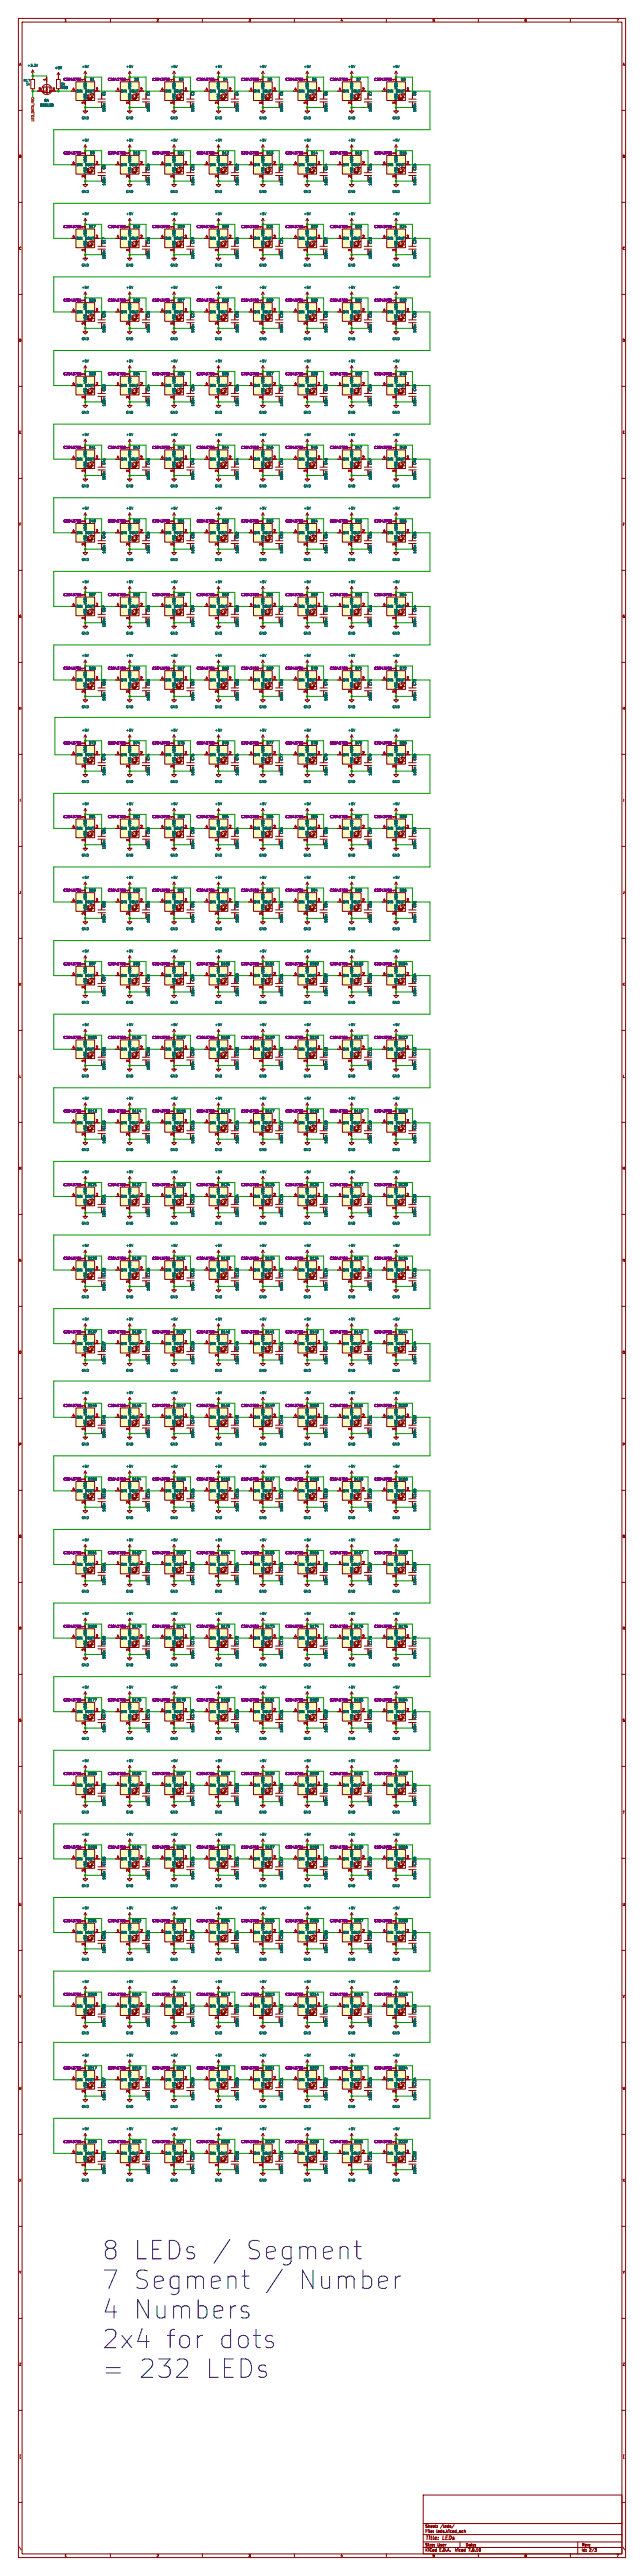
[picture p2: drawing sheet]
<svg xmlns="http://www.w3.org/2000/svg" width="350mm" height="1400mm" viewBox="0 0 350 1400" stroke-linecap="round" stroke-linejoin="round" font-family="sans-serif">
<defs><g id="words">
<g font-size="13.9" fill="#0000c2">
<text x="55" y="1229">8 LEDs /</text>
<text x="129" y="1229">Segment</text>
<text x="55" y="1245">7 Segment</text>
<text x="157" y="1245">Number</text>
<text x="55" y="1261">4 Numbers</text>
<text x="55" y="1277">2x4</text>
<text x="88" y="1277">for</text>
<text x="115" y="1277">dots</text>
<text x="55" y="1293">=</text>
<text x="74" y="1293">232</text>
<text x="108" y="1293">LEDs</text>
</g>
<g font-size="2.8" fill="#840000">
<text x="231" y="1381">Title:</text>
<text x="241" y="1381">LEDs</text>
</g>
<g font-size="2.1" fill="#840000">
<text x="231" y="1374">Sheet:</text>
<text x="239" y="1374">/leds/</text>
<text x="231" y="1377">File:</text>
<text x="237" y="1377">leds.kicad_sch</text>
<text x="231" y="1384">Size:</text>
<text x="238" y="1384">User</text>
<text x="253" y="1384">Date:</text>
<text x="316" y="1384">Rev:</text>
<text x="231" y="1387">KiCad</text>
<text x="239" y="1387">E.D.A.</text>
<text x="248" y="1387">kicad</text>
<text x="255" y="1387">7.0.10</text>
<text x="316" y="1387">Id:</text>
<text x="320" y="1387">2/3</text>
</g>
<g font-size="1.8" fill="#840000">
<text x="35" y="12">1</text>
<text x="85" y="12">2</text>
<text x="135" y="12">3</text>
<text x="185" y="12">4</text>
<text x="235" y="12">5</text>
<text x="285" y="12">6</text>
<text x="335" y="12">7</text>
<text x="10" y="36">A</text>
<text x="338" y="36">A</text>
<text x="10" y="86">B</text>
<text x="338" y="86">B</text>
<text x="10" y="136">C</text>
<text x="338" y="136">C</text>
<text x="10" y="186">D</text>
<text x="338" y="186">D</text>
<text x="10" y="236">E</text>
<text x="338" y="236">E</text>
<text x="10" y="286">F</text>
<text x="338" y="286">F</text>
<text x="10" y="336">G</text>
<text x="338" y="336">G</text>
<text x="10" y="386">H</text>
<text x="338" y="386">H</text>
<text x="11" y="436">I</text>
<text x="339" y="436">I</text>
<text x="10" y="486">J</text>
<text x="338" y="486">J</text>
<text x="10" y="536">K</text>
<text x="338" y="536">K</text>
<text x="10" y="586">L</text>
<text x="338" y="586">L</text>
<text x="10" y="636">M</text>
<text x="338" y="636">M</text>
<text x="10" y="686">N</text>
<text x="338" y="686">N</text>
<text x="10" y="736">O</text>
<text x="338" y="736">O</text>
<text x="10" y="786">P</text>
<text x="338" y="786">P</text>
<text x="10" y="836">Q</text>
<text x="338" y="836">Q</text>
<text x="10" y="886">R</text>
<text x="338" y="886">R</text>
<text x="10" y="936">S</text>
<text x="338" y="936">S</text>
<text x="10" y="986">T</text>
<text x="338" y="986">T</text>
<text x="10" y="1036">U</text>
<text x="338" y="1036">U</text>
<text x="10" y="1086">V</text>
<text x="338" y="1086">V</text>
<text x="10" y="1136">W</text>
<text x="338" y="1136">W</text>
<text x="10" y="1186">X</text>
<text x="338" y="1186">X</text>
<text x="10" y="1236">Y</text>
<text x="338" y="1236">Y</text>
<text x="10" y="1286">Z</text>
<text x="338" y="1286">Z</text>
<text x="10" y="1336">[</text>
<text x="338" y="1336">[</text>
<text x="10" y="1386">\</text>
<text x="338" y="1386">\</text>
<text x="35" y="1390">1</text>
<text x="85" y="1390">2</text>
<text x="135" y="1390">3</text>
<text x="185" y="1390">4</text>
<text x="235" y="1390">5</text>
<text x="285" y="1390">6</text>
<text x="335" y="1390">7</text>
</g>
<g font-size="1.8" fill="#006464">
<text x="15" y="36">+3.3V</text>
<text x="30" y="38">+5V</text>
<text x="44" y="37">+5V</text>
<text x="68" y="37">+5V</text>
<text x="93" y="37">+5V</text>
<text x="117" y="37">+5V</text>
<text x="141" y="37">+5V</text>
<text x="165" y="37">+5V</text>
<text x="189" y="37">+5V</text>
<text x="213" y="37">+5V</text>
<text x="13" y="45">R17</text>
<text x="14" y="47">1k</text>
<text x="33" y="47">1k</text>
<text x="49" y="44">D1</text>
<text x="73" y="44">D2</text>
<text x="97" y="44">D3</text>
<text x="121" y="44">D4</text>
<text x="145" y="44">D5</text>
<text x="169" y="44">D6</text>
<text x="194" y="44">D7</text>
<text x="218" y="44">D8</text>
<text x="33" y="48">R18</text>
<text x="42" y="50">DIN</text>
<text x="46" y="50">DOUT</text>
<text x="47" y="49" transform="rotate(-90 47 49)">VDD</text>
<text x="57" y="52" transform="rotate(-90 57 52)">C1</text>
<text x="66" y="50">DIN</text>
<text x="70" y="50">DOUT</text>
<text x="71" y="49" transform="rotate(-90 71 49)">VDD</text>
<text x="82" y="52" transform="rotate(-90 82 52)">C2</text>
<text x="90" y="50">DIN</text>
<text x="94" y="50">DOUT</text>
<text x="95" y="49" transform="rotate(-90 95 49)">VDD</text>
<text x="106" y="52" transform="rotate(-90 106 52)">C3</text>
<text x="114" y="50">DIN</text>
<text x="118" y="50">DOUT</text>
<text x="120" y="49" transform="rotate(-90 120 49)">VDD</text>
<text x="130" y="52" transform="rotate(-90 130 52)">C4</text>
<text x="138" y="50">DIN</text>
<text x="143" y="50">DOUT</text>
<text x="144" y="49" transform="rotate(-90 144 49)">VDD</text>
<text x="154" y="52" transform="rotate(-90 154 52)">C5</text>
<text x="162" y="50">DIN</text>
<text x="167" y="50">DOUT</text>
<text x="168" y="49" transform="rotate(-90 168 49)">VDD</text>
<text x="178" y="52" transform="rotate(-90 178 52)">C6</text>
<text x="186" y="50">DIN</text>
<text x="191" y="50">DOUT</text>
<text x="192" y="49" transform="rotate(-90 192 49)">VDD</text>
<text x="202" y="52" transform="rotate(-90 202 52)">C7</text>
<text x="210" y="50">DIN</text>
<text x="215" y="50">DOUT</text>
<text x="216" y="49" transform="rotate(-90 216 49)">VDD</text>
<text x="226" y="52" transform="rotate(-90 226 52)">C8</text>
<text x="22" y="58">BSS138</text>
<text x="24" y="55">Q4</text>
<text x="47" y="54" transform="rotate(-90 47 54)">VSS</text>
<text x="71" y="54" transform="rotate(-90 71 54)">VSS</text>
<text x="95" y="54" transform="rotate(-90 95 54)">VSS</text>
<text x="120" y="54" transform="rotate(-90 120 54)">VSS</text>
<text x="144" y="54" transform="rotate(-90 144 54)">VSS</text>
<text x="168" y="54" transform="rotate(-90 168 54)">VSS</text>
<text x="192" y="54" transform="rotate(-90 192 54)">VSS</text>
<text x="216" y="54" transform="rotate(-90 216 54)">VSS</text>
<text x="44" y="65">GND</text>
<text x="57" y="61" transform="rotate(-90 57 61)">100n</text>
<text x="68" y="65">GND</text>
<text x="82" y="61" transform="rotate(-90 82 61)">100n</text>
<text x="93" y="65">GND</text>
<text x="106" y="61" transform="rotate(-90 106 61)">100n</text>
<text x="117" y="65">GND</text>
<text x="130" y="61" transform="rotate(-90 130 61)">100n</text>
<text x="141" y="65">GND</text>
<text x="154" y="61" transform="rotate(-90 154 61)">100n</text>
<text x="165" y="65">GND</text>
<text x="178" y="61" transform="rotate(-90 178 61)">100n</text>
<text x="189" y="65">GND</text>
<text x="202" y="61" transform="rotate(-90 202 61)">100n</text>
<text x="213" y="65">GND</text>
<text x="226" y="61" transform="rotate(-90 226 61)">100n</text>
<text x="44" y="77">+5V</text>
<text x="68" y="77">+5V</text>
<text x="93" y="77">+5V</text>
<text x="117" y="77">+5V</text>
<text x="141" y="77">+5V</text>
<text x="165" y="77">+5V</text>
<text x="189" y="77">+5V</text>
<text x="213" y="77">+5V</text>
<text x="47" y="89" transform="rotate(-90 47 89)">VDD</text>
<text x="49" y="84">D9</text>
<text x="71" y="89" transform="rotate(-90 71 89)">VDD</text>
<text x="72" y="84">D10</text>
<text x="95" y="89" transform="rotate(-90 95 89)">VDD</text>
<text x="96" y="84">D11</text>
<text x="120" y="89" transform="rotate(-90 120 89)">VDD</text>
<text x="121" y="84">D12</text>
<text x="144" y="89" transform="rotate(-90 144 89)">VDD</text>
<text x="145" y="84">D13</text>
<text x="168" y="89" transform="rotate(-90 168 89)">VDD</text>
<text x="169" y="84">D14</text>
<text x="192" y="89" transform="rotate(-90 192 89)">VDD</text>
<text x="193" y="84">D15</text>
<text x="216" y="89" transform="rotate(-90 216 89)">VDD</text>
<text x="217" y="84">D16</text>
<text x="42" y="90">DIN</text>
<text x="46" y="90">DOUT</text>
<text x="47" y="94" transform="rotate(-90 47 94)">VSS</text>
<text x="57" y="92" transform="rotate(-90 57 92)">C9</text>
<text x="66" y="90">DIN</text>
<text x="70" y="90">DOUT</text>
<text x="71" y="94" transform="rotate(-90 71 94)">VSS</text>
<text x="82" y="93" transform="rotate(-90 82 93)">C10</text>
<text x="90" y="90">DIN</text>
<text x="94" y="90">DOUT</text>
<text x="95" y="94" transform="rotate(-90 95 94)">VSS</text>
<text x="106" y="93" transform="rotate(-90 106 93)">C11</text>
<text x="114" y="90">DIN</text>
<text x="118" y="90">DOUT</text>
<text x="120" y="94" transform="rotate(-90 120 94)">VSS</text>
<text x="130" y="93" transform="rotate(-90 130 93)">C12</text>
<text x="138" y="90">DIN</text>
<text x="143" y="90">DOUT</text>
<text x="144" y="94" transform="rotate(-90 144 94)">VSS</text>
<text x="154" y="93" transform="rotate(-90 154 93)">C13</text>
<text x="162" y="90">DIN</text>
<text x="167" y="90">DOUT</text>
<text x="168" y="94" transform="rotate(-90 168 94)">VSS</text>
<text x="178" y="93" transform="rotate(-90 178 93)">C14</text>
<text x="186" y="90">DIN</text>
<text x="191" y="90">DOUT</text>
<text x="192" y="94" transform="rotate(-90 192 94)">VSS</text>
<text x="202" y="93" transform="rotate(-90 202 93)">C15</text>
<text x="210" y="90">DIN</text>
<text x="215" y="90">DOUT</text>
<text x="216" y="94" transform="rotate(-90 216 94)">VSS</text>
<text x="226" y="93" transform="rotate(-90 226 93)">C16</text>
<text x="57" y="101" transform="rotate(-90 57 101)">100n</text>
<text x="82" y="101" transform="rotate(-90 82 101)">100n</text>
<text x="106" y="101" transform="rotate(-90 106 101)">100n</text>
<text x="130" y="101" transform="rotate(-90 130 101)">100n</text>
<text x="154" y="101" transform="rotate(-90 154 101)">100n</text>
<text x="178" y="101" transform="rotate(-90 178 101)">100n</text>
<text x="202" y="101" transform="rotate(-90 202 101)">100n</text>
<text x="226" y="101" transform="rotate(-90 226 101)">100n</text>
<text x="44" y="105">GND</text>
<text x="68" y="105">GND</text>
<text x="93" y="105">GND</text>
<text x="117" y="105">GND</text>
<text x="141" y="105">GND</text>
<text x="165" y="105">GND</text>
<text x="189" y="105">GND</text>
<text x="213" y="105">GND</text>
<text x="44" y="117">+5V</text>
<text x="68" y="117">+5V</text>
<text x="93" y="117">+5V</text>
<text x="117" y="117">+5V</text>
<text x="141" y="117">+5V</text>
<text x="165" y="117">+5V</text>
<text x="189" y="117">+5V</text>
<text x="213" y="117">+5V</text>
<text x="48" y="124">D17</text>
<text x="72" y="124">D18</text>
<text x="96" y="124">D19</text>
<text x="121" y="124">D20</text>
<text x="145" y="124">D21</text>
<text x="169" y="124">D22</text>
<text x="193" y="124">D23</text>
<text x="217" y="124">D24</text>
<text x="42" y="130">DIN</text>
<text x="46" y="130">DOUT</text>
<text x="47" y="129" transform="rotate(-90 47 129)">VDD</text>
<text x="66" y="130">DIN</text>
<text x="70" y="130">DOUT</text>
<text x="71" y="129" transform="rotate(-90 71 129)">VDD</text>
<text x="90" y="130">DIN</text>
<text x="94" y="130">DOUT</text>
<text x="95" y="129" transform="rotate(-90 95 129)">VDD</text>
<text x="114" y="130">DIN</text>
<text x="118" y="130">DOUT</text>
<text x="120" y="129" transform="rotate(-90 120 129)">VDD</text>
<text x="138" y="130">DIN</text>
<text x="143" y="130">DOUT</text>
<text x="144" y="129" transform="rotate(-90 144 129)">VDD</text>
<text x="162" y="130">DIN</text>
<text x="167" y="130">DOUT</text>
<text x="168" y="129" transform="rotate(-90 168 129)">VDD</text>
<text x="186" y="130">DIN</text>
<text x="191" y="130">DOUT</text>
<text x="192" y="129" transform="rotate(-90 192 129)">VDD</text>
<text x="210" y="130">DIN</text>
<text x="215" y="130">DOUT</text>
<text x="216" y="129" transform="rotate(-90 216 129)">VDD</text>
<text x="47" y="134" transform="rotate(-90 47 134)">VSS</text>
<text x="57" y="133" transform="rotate(-90 57 133)">C17</text>
<text x="71" y="134" transform="rotate(-90 71 134)">VSS</text>
<text x="82" y="133" transform="rotate(-90 82 133)">C18</text>
<text x="95" y="134" transform="rotate(-90 95 134)">VSS</text>
<text x="106" y="133" transform="rotate(-90 106 133)">C19</text>
<text x="120" y="134" transform="rotate(-90 120 134)">VSS</text>
<text x="130" y="133" transform="rotate(-90 130 133)">C20</text>
<text x="144" y="134" transform="rotate(-90 144 134)">VSS</text>
<text x="154" y="133" transform="rotate(-90 154 133)">C21</text>
<text x="168" y="134" transform="rotate(-90 168 134)">VSS</text>
<text x="178" y="133" transform="rotate(-90 178 133)">C22</text>
<text x="192" y="134" transform="rotate(-90 192 134)">VSS</text>
<text x="202" y="133" transform="rotate(-90 202 133)">C23</text>
<text x="216" y="134" transform="rotate(-90 216 134)">VSS</text>
<text x="226" y="133" transform="rotate(-90 226 133)">C24</text>
<text x="57" y="141" transform="rotate(-90 57 141)">100n</text>
<text x="82" y="141" transform="rotate(-90 82 141)">100n</text>
<text x="106" y="141" transform="rotate(-90 106 141)">100n</text>
<text x="130" y="141" transform="rotate(-90 130 141)">100n</text>
<text x="154" y="141" transform="rotate(-90 154 141)">100n</text>
<text x="178" y="141" transform="rotate(-90 178 141)">100n</text>
<text x="202" y="141" transform="rotate(-90 202 141)">100n</text>
<text x="226" y="141" transform="rotate(-90 226 141)">100n</text>
<text x="44" y="145">GND</text>
<text x="68" y="145">GND</text>
<text x="93" y="145">GND</text>
<text x="117" y="145">GND</text>
<text x="141" y="145">GND</text>
<text x="165" y="145">GND</text>
<text x="189" y="145">GND</text>
<text x="213" y="145">GND</text>
<text x="44" y="157">+5V</text>
<text x="68" y="157">+5V</text>
<text x="93" y="157">+5V</text>
<text x="117" y="157">+5V</text>
<text x="141" y="157">+5V</text>
<text x="165" y="157">+5V</text>
<text x="189" y="157">+5V</text>
<text x="213" y="157">+5V</text>
<text x="48" y="164">D25</text>
<text x="72" y="164">D26</text>
<text x="96" y="164">D27</text>
<text x="121" y="164">D28</text>
<text x="145" y="164">D29</text>
<text x="169" y="164">D30</text>
<text x="193" y="164">D31</text>
<text x="217" y="164">D32</text>
<text x="42" y="170">DIN</text>
<text x="46" y="170">DOUT</text>
<text x="47" y="169" transform="rotate(-90 47 169)">VDD</text>
<text x="57" y="173" transform="rotate(-90 57 173)">C25</text>
<text x="66" y="170">DIN</text>
<text x="70" y="170">DOUT</text>
<text x="71" y="169" transform="rotate(-90 71 169)">VDD</text>
<text x="82" y="173" transform="rotate(-90 82 173)">C26</text>
<text x="90" y="170">DIN</text>
<text x="94" y="170">DOUT</text>
<text x="95" y="169" transform="rotate(-90 95 169)">VDD</text>
<text x="106" y="173" transform="rotate(-90 106 173)">C27</text>
<text x="114" y="170">DIN</text>
<text x="118" y="170">DOUT</text>
<text x="120" y="169" transform="rotate(-90 120 169)">VDD</text>
<text x="130" y="173" transform="rotate(-90 130 173)">C28</text>
<text x="138" y="170">DIN</text>
<text x="143" y="170">DOUT</text>
<text x="144" y="169" transform="rotate(-90 144 169)">VDD</text>
<text x="154" y="173" transform="rotate(-90 154 173)">C29</text>
<text x="162" y="170">DIN</text>
<text x="167" y="170">DOUT</text>
<text x="168" y="169" transform="rotate(-90 168 169)">VDD</text>
<text x="178" y="173" transform="rotate(-90 178 173)">C30</text>
<text x="186" y="170">DIN</text>
<text x="191" y="170">DOUT</text>
<text x="192" y="169" transform="rotate(-90 192 169)">VDD</text>
<text x="202" y="173" transform="rotate(-90 202 173)">C31</text>
<text x="210" y="170">DIN</text>
<text x="215" y="170">DOUT</text>
<text x="216" y="169" transform="rotate(-90 216 169)">VDD</text>
<text x="226" y="173" transform="rotate(-90 226 173)">C32</text>
<text x="47" y="174" transform="rotate(-90 47 174)">VSS</text>
<text x="71" y="174" transform="rotate(-90 71 174)">VSS</text>
<text x="95" y="174" transform="rotate(-90 95 174)">VSS</text>
<text x="120" y="174" transform="rotate(-90 120 174)">VSS</text>
<text x="144" y="174" transform="rotate(-90 144 174)">VSS</text>
<text x="168" y="174" transform="rotate(-90 168 174)">VSS</text>
<text x="192" y="174" transform="rotate(-90 192 174)">VSS</text>
<text x="216" y="174" transform="rotate(-90 216 174)">VSS</text>
<text x="44" y="185">GND</text>
<text x="57" y="181" transform="rotate(-90 57 181)">100n</text>
<text x="68" y="185">GND</text>
<text x="82" y="181" transform="rotate(-90 82 181)">100n</text>
<text x="93" y="185">GND</text>
<text x="106" y="181" transform="rotate(-90 106 181)">100n</text>
<text x="117" y="185">GND</text>
<text x="130" y="181" transform="rotate(-90 130 181)">100n</text>
<text x="141" y="185">GND</text>
<text x="154" y="181" transform="rotate(-90 154 181)">100n</text>
<text x="165" y="185">GND</text>
<text x="178" y="181" transform="rotate(-90 178 181)">100n</text>
<text x="189" y="185">GND</text>
<text x="202" y="181" transform="rotate(-90 202 181)">100n</text>
<text x="213" y="185">GND</text>
<text x="226" y="181" transform="rotate(-90 226 181)">100n</text>
<text x="44" y="197">+5V</text>
<text x="68" y="197">+5V</text>
<text x="93" y="197">+5V</text>
<text x="117" y="197">+5V</text>
<text x="141" y="197">+5V</text>
<text x="165" y="197">+5V</text>
<text x="189" y="197">+5V</text>
<text x="213" y="197">+5V</text>
<text x="47" y="209" transform="rotate(-90 47 209)">VDD</text>
<text x="48" y="204">D33</text>
<text x="71" y="209" transform="rotate(-90 71 209)">VDD</text>
<text x="72" y="204">D34</text>
<text x="95" y="209" transform="rotate(-90 95 209)">VDD</text>
<text x="96" y="204">D35</text>
<text x="120" y="209" transform="rotate(-90 120 209)">VDD</text>
<text x="121" y="204">D36</text>
<text x="144" y="209" transform="rotate(-90 144 209)">VDD</text>
<text x="145" y="204">D37</text>
<text x="168" y="209" transform="rotate(-90 168 209)">VDD</text>
<text x="169" y="204">D38</text>
<text x="192" y="209" transform="rotate(-90 192 209)">VDD</text>
<text x="193" y="204">D39</text>
<text x="216" y="209" transform="rotate(-90 216 209)">VDD</text>
<text x="217" y="204">D40</text>
<text x="42" y="210">DIN</text>
<text x="46" y="210">DOUT</text>
<text x="47" y="214" transform="rotate(-90 47 214)">VSS</text>
<text x="57" y="213" transform="rotate(-90 57 213)">C33</text>
<text x="66" y="210">DIN</text>
<text x="70" y="210">DOUT</text>
<text x="71" y="214" transform="rotate(-90 71 214)">VSS</text>
<text x="82" y="213" transform="rotate(-90 82 213)">C34</text>
<text x="90" y="210">DIN</text>
<text x="94" y="210">DOUT</text>
<text x="95" y="214" transform="rotate(-90 95 214)">VSS</text>
<text x="106" y="213" transform="rotate(-90 106 213)">C35</text>
<text x="114" y="210">DIN</text>
<text x="118" y="210">DOUT</text>
<text x="120" y="214" transform="rotate(-90 120 214)">VSS</text>
<text x="130" y="213" transform="rotate(-90 130 213)">C36</text>
<text x="138" y="210">DIN</text>
<text x="143" y="210">DOUT</text>
<text x="144" y="214" transform="rotate(-90 144 214)">VSS</text>
<text x="154" y="213" transform="rotate(-90 154 213)">C37</text>
<text x="162" y="210">DIN</text>
<text x="167" y="210">DOUT</text>
<text x="168" y="214" transform="rotate(-90 168 214)">VSS</text>
<text x="178" y="213" transform="rotate(-90 178 213)">C38</text>
<text x="186" y="210">DIN</text>
<text x="191" y="210">DOUT</text>
<text x="192" y="214" transform="rotate(-90 192 214)">VSS</text>
<text x="202" y="213" transform="rotate(-90 202 213)">C39</text>
<text x="210" y="210">DIN</text>
<text x="215" y="210">DOUT</text>
<text x="216" y="214" transform="rotate(-90 216 214)">VSS</text>
<text x="226" y="213" transform="rotate(-90 226 213)">C40</text>
<text x="57" y="221" transform="rotate(-90 57 221)">100n</text>
<text x="82" y="221" transform="rotate(-90 82 221)">100n</text>
<text x="106" y="221" transform="rotate(-90 106 221)">100n</text>
<text x="130" y="221" transform="rotate(-90 130 221)">100n</text>
<text x="154" y="221" transform="rotate(-90 154 221)">100n</text>
<text x="178" y="221" transform="rotate(-90 178 221)">100n</text>
<text x="202" y="221" transform="rotate(-90 202 221)">100n</text>
<text x="226" y="221" transform="rotate(-90 226 221)">100n</text>
<text x="44" y="225">GND</text>
<text x="68" y="225">GND</text>
<text x="93" y="225">GND</text>
<text x="117" y="225">GND</text>
<text x="141" y="225">GND</text>
<text x="165" y="225">GND</text>
<text x="189" y="225">GND</text>
<text x="213" y="225">GND</text>
<text x="44" y="237">+5V</text>
<text x="68" y="237">+5V</text>
<text x="93" y="237">+5V</text>
<text x="117" y="237">+5V</text>
<text x="141" y="237">+5V</text>
<text x="165" y="237">+5V</text>
<text x="189" y="237">+5V</text>
<text x="213" y="237">+5V</text>
<text x="48" y="244">D41</text>
<text x="72" y="244">D42</text>
<text x="96" y="244">D43</text>
<text x="121" y="244">D44</text>
<text x="145" y="244">D45</text>
<text x="169" y="244">D46</text>
<text x="193" y="244">D47</text>
<text x="217" y="244">D48</text>
<text x="42" y="250">DIN</text>
<text x="46" y="250">DOUT</text>
<text x="47" y="249" transform="rotate(-90 47 249)">VDD</text>
<text x="66" y="250">DIN</text>
<text x="70" y="250">DOUT</text>
<text x="71" y="249" transform="rotate(-90 71 249)">VDD</text>
<text x="90" y="250">DIN</text>
<text x="94" y="250">DOUT</text>
<text x="95" y="249" transform="rotate(-90 95 249)">VDD</text>
<text x="114" y="250">DIN</text>
<text x="118" y="250">DOUT</text>
<text x="120" y="249" transform="rotate(-90 120 249)">VDD</text>
<text x="138" y="250">DIN</text>
<text x="143" y="250">DOUT</text>
<text x="144" y="249" transform="rotate(-90 144 249)">VDD</text>
<text x="162" y="250">DIN</text>
<text x="167" y="250">DOUT</text>
<text x="168" y="249" transform="rotate(-90 168 249)">VDD</text>
<text x="186" y="250">DIN</text>
<text x="191" y="250">DOUT</text>
<text x="192" y="249" transform="rotate(-90 192 249)">VDD</text>
<text x="210" y="250">DIN</text>
<text x="215" y="250">DOUT</text>
<text x="216" y="249" transform="rotate(-90 216 249)">VDD</text>
<text x="47" y="254" transform="rotate(-90 47 254)">VSS</text>
<text x="57" y="253" transform="rotate(-90 57 253)">C41</text>
<text x="71" y="254" transform="rotate(-90 71 254)">VSS</text>
<text x="82" y="253" transform="rotate(-90 82 253)">C42</text>
<text x="95" y="254" transform="rotate(-90 95 254)">VSS</text>
<text x="106" y="253" transform="rotate(-90 106 253)">C43</text>
<text x="120" y="254" transform="rotate(-90 120 254)">VSS</text>
<text x="130" y="253" transform="rotate(-90 130 253)">C44</text>
<text x="144" y="254" transform="rotate(-90 144 254)">VSS</text>
<text x="154" y="253" transform="rotate(-90 154 253)">C45</text>
<text x="168" y="254" transform="rotate(-90 168 254)">VSS</text>
<text x="178" y="253" transform="rotate(-90 178 253)">C46</text>
<text x="192" y="254" transform="rotate(-90 192 254)">VSS</text>
<text x="202" y="253" transform="rotate(-90 202 253)">C47</text>
<text x="216" y="254" transform="rotate(-90 216 254)">VSS</text>
<text x="226" y="253" transform="rotate(-90 226 253)">C48</text>
<text x="57" y="261" transform="rotate(-90 57 261)">100n</text>
<text x="82" y="261" transform="rotate(-90 82 261)">100n</text>
<text x="106" y="261" transform="rotate(-90 106 261)">100n</text>
<text x="130" y="261" transform="rotate(-90 130 261)">100n</text>
<text x="154" y="261" transform="rotate(-90 154 261)">100n</text>
<text x="178" y="261" transform="rotate(-90 178 261)">100n</text>
<text x="202" y="261" transform="rotate(-90 202 261)">100n</text>
<text x="226" y="261" transform="rotate(-90 226 261)">100n</text>
<text x="44" y="265">GND</text>
<text x="68" y="265">GND</text>
<text x="93" y="265">GND</text>
<text x="117" y="265">GND</text>
<text x="141" y="265">GND</text>
<text x="165" y="265">GND</text>
<text x="189" y="265">GND</text>
<text x="213" y="265">GND</text>
<text x="44" y="277">+5V</text>
<text x="68" y="277">+5V</text>
<text x="93" y="277">+5V</text>
<text x="117" y="277">+5V</text>
<text x="141" y="277">+5V</text>
<text x="165" y="277">+5V</text>
<text x="189" y="277">+5V</text>
<text x="213" y="277">+5V</text>
<text x="48" y="284">D49</text>
<text x="72" y="284">D50</text>
<text x="96" y="284">D51</text>
<text x="121" y="284">D52</text>
<text x="145" y="284">D53</text>
<text x="169" y="284">D54</text>
<text x="193" y="284">D55</text>
<text x="217" y="284">D56</text>
<text x="42" y="290">DIN</text>
<text x="46" y="290">DOUT</text>
<text x="47" y="289" transform="rotate(-90 47 289)">VDD</text>
<text x="57" y="293" transform="rotate(-90 57 293)">C49</text>
<text x="66" y="290">DIN</text>
<text x="70" y="290">DOUT</text>
<text x="71" y="289" transform="rotate(-90 71 289)">VDD</text>
<text x="82" y="293" transform="rotate(-90 82 293)">C50</text>
<text x="90" y="290">DIN</text>
<text x="94" y="290">DOUT</text>
<text x="95" y="289" transform="rotate(-90 95 289)">VDD</text>
<text x="106" y="293" transform="rotate(-90 106 293)">C51</text>
<text x="114" y="290">DIN</text>
<text x="118" y="290">DOUT</text>
<text x="120" y="289" transform="rotate(-90 120 289)">VDD</text>
<text x="130" y="293" transform="rotate(-90 130 293)">C52</text>
<text x="138" y="290">DIN</text>
<text x="143" y="290">DOUT</text>
<text x="144" y="289" transform="rotate(-90 144 289)">VDD</text>
<text x="154" y="293" transform="rotate(-90 154 293)">C53</text>
<text x="162" y="290">DIN</text>
<text x="167" y="290">DOUT</text>
<text x="168" y="289" transform="rotate(-90 168 289)">VDD</text>
<text x="178" y="293" transform="rotate(-90 178 293)">C54</text>
<text x="186" y="290">DIN</text>
<text x="191" y="290">DOUT</text>
<text x="192" y="289" transform="rotate(-90 192 289)">VDD</text>
<text x="202" y="293" transform="rotate(-90 202 293)">C55</text>
<text x="210" y="290">DIN</text>
<text x="215" y="290">DOUT</text>
<text x="216" y="289" transform="rotate(-90 216 289)">VDD</text>
<text x="226" y="293" transform="rotate(-90 226 293)">C56</text>
<text x="47" y="294" transform="rotate(-90 47 294)">VSS</text>
<text x="71" y="294" transform="rotate(-90 71 294)">VSS</text>
<text x="95" y="294" transform="rotate(-90 95 294)">VSS</text>
<text x="120" y="294" transform="rotate(-90 120 294)">VSS</text>
<text x="144" y="294" transform="rotate(-90 144 294)">VSS</text>
<text x="168" y="294" transform="rotate(-90 168 294)">VSS</text>
<text x="192" y="294" transform="rotate(-90 192 294)">VSS</text>
<text x="216" y="294" transform="rotate(-90 216 294)">VSS</text>
<text x="44" y="305">GND</text>
<text x="57" y="301" transform="rotate(-90 57 301)">100n</text>
<text x="68" y="305">GND</text>
<text x="82" y="301" transform="rotate(-90 82 301)">100n</text>
<text x="93" y="305">GND</text>
<text x="106" y="301" transform="rotate(-90 106 301)">100n</text>
<text x="117" y="305">GND</text>
<text x="130" y="301" transform="rotate(-90 130 301)">100n</text>
<text x="141" y="305">GND</text>
<text x="154" y="301" transform="rotate(-90 154 301)">100n</text>
<text x="165" y="305">GND</text>
<text x="178" y="301" transform="rotate(-90 178 301)">100n</text>
<text x="189" y="305">GND</text>
<text x="202" y="301" transform="rotate(-90 202 301)">100n</text>
<text x="213" y="305">GND</text>
<text x="226" y="301" transform="rotate(-90 226 301)">100n</text>
<text x="44" y="317">+5V</text>
<text x="68" y="317">+5V</text>
<text x="93" y="317">+5V</text>
<text x="117" y="317">+5V</text>
<text x="141" y="317">+5V</text>
<text x="165" y="317">+5V</text>
<text x="189" y="317">+5V</text>
<text x="213" y="317">+5V</text>
<text x="47" y="329" transform="rotate(-90 47 329)">VDD</text>
<text x="48" y="324">D57</text>
<text x="71" y="329" transform="rotate(-90 71 329)">VDD</text>
<text x="72" y="324">D58</text>
<text x="95" y="329" transform="rotate(-90 95 329)">VDD</text>
<text x="96" y="324">D59</text>
<text x="120" y="329" transform="rotate(-90 120 329)">VDD</text>
<text x="121" y="324">D60</text>
<text x="144" y="329" transform="rotate(-90 144 329)">VDD</text>
<text x="145" y="324">D61</text>
<text x="168" y="329" transform="rotate(-90 168 329)">VDD</text>
<text x="169" y="324">D62</text>
<text x="192" y="329" transform="rotate(-90 192 329)">VDD</text>
<text x="193" y="324">D63</text>
<text x="216" y="329" transform="rotate(-90 216 329)">VDD</text>
<text x="217" y="324">D64</text>
<text x="42" y="330">DIN</text>
<text x="46" y="330">DOUT</text>
<text x="47" y="334" transform="rotate(-90 47 334)">VSS</text>
<text x="57" y="333" transform="rotate(-90 57 333)">C57</text>
<text x="66" y="330">DIN</text>
<text x="70" y="330">DOUT</text>
<text x="71" y="334" transform="rotate(-90 71 334)">VSS</text>
<text x="82" y="333" transform="rotate(-90 82 333)">C58</text>
<text x="90" y="330">DIN</text>
<text x="94" y="330">DOUT</text>
<text x="95" y="334" transform="rotate(-90 95 334)">VSS</text>
<text x="106" y="333" transform="rotate(-90 106 333)">C59</text>
<text x="114" y="330">DIN</text>
<text x="118" y="330">DOUT</text>
<text x="120" y="334" transform="rotate(-90 120 334)">VSS</text>
<text x="130" y="333" transform="rotate(-90 130 333)">C60</text>
<text x="138" y="330">DIN</text>
<text x="143" y="330">DOUT</text>
<text x="144" y="334" transform="rotate(-90 144 334)">VSS</text>
<text x="154" y="333" transform="rotate(-90 154 333)">C61</text>
<text x="162" y="330">DIN</text>
<text x="167" y="330">DOUT</text>
<text x="168" y="334" transform="rotate(-90 168 334)">VSS</text>
<text x="178" y="333" transform="rotate(-90 178 333)">C62</text>
<text x="186" y="330">DIN</text>
<text x="191" y="330">DOUT</text>
<text x="192" y="334" transform="rotate(-90 192 334)">VSS</text>
<text x="202" y="333" transform="rotate(-90 202 333)">C63</text>
<text x="210" y="330">DIN</text>
<text x="215" y="330">DOUT</text>
<text x="216" y="334" transform="rotate(-90 216 334)">VSS</text>
<text x="226" y="333" transform="rotate(-90 226 333)">C64</text>
<text x="57" y="341" transform="rotate(-90 57 341)">100n</text>
<text x="82" y="341" transform="rotate(-90 82 341)">100n</text>
<text x="106" y="341" transform="rotate(-90 106 341)">100n</text>
<text x="130" y="341" transform="rotate(-90 130 341)">100n</text>
<text x="154" y="341" transform="rotate(-90 154 341)">100n</text>
<text x="178" y="341" transform="rotate(-90 178 341)">100n</text>
<text x="202" y="341" transform="rotate(-90 202 341)">100n</text>
<text x="226" y="341" transform="rotate(-90 226 341)">100n</text>
<text x="44" y="345">GND</text>
<text x="68" y="345">GND</text>
<text x="93" y="345">GND</text>
<text x="117" y="345">GND</text>
<text x="141" y="345">GND</text>
<text x="165" y="345">GND</text>
<text x="189" y="345">GND</text>
<text x="213" y="345">GND</text>
<text x="44" y="357">+5V</text>
<text x="68" y="357">+5V</text>
<text x="93" y="357">+5V</text>
<text x="117" y="357">+5V</text>
<text x="141" y="357">+5V</text>
<text x="165" y="357">+5V</text>
<text x="189" y="357">+5V</text>
<text x="213" y="357">+5V</text>
<text x="48" y="364">D65</text>
<text x="72" y="364">D66</text>
<text x="96" y="364">D67</text>
<text x="121" y="364">D68</text>
<text x="145" y="364">D69</text>
<text x="169" y="364">D70</text>
<text x="193" y="364">D71</text>
<text x="217" y="364">D72</text>
<text x="42" y="370">DIN</text>
<text x="46" y="370">DOUT</text>
<text x="47" y="369" transform="rotate(-90 47 369)">VDD</text>
<text x="66" y="370">DIN</text>
<text x="70" y="370">DOUT</text>
<text x="71" y="369" transform="rotate(-90 71 369)">VDD</text>
<text x="90" y="370">DIN</text>
<text x="94" y="370">DOUT</text>
<text x="95" y="369" transform="rotate(-90 95 369)">VDD</text>
<text x="114" y="370">DIN</text>
<text x="118" y="370">DOUT</text>
<text x="120" y="369" transform="rotate(-90 120 369)">VDD</text>
<text x="138" y="370">DIN</text>
<text x="143" y="370">DOUT</text>
<text x="144" y="369" transform="rotate(-90 144 369)">VDD</text>
<text x="162" y="370">DIN</text>
<text x="167" y="370">DOUT</text>
<text x="168" y="369" transform="rotate(-90 168 369)">VDD</text>
<text x="186" y="370">DIN</text>
<text x="191" y="370">DOUT</text>
<text x="192" y="369" transform="rotate(-90 192 369)">VDD</text>
<text x="210" y="370">DIN</text>
<text x="215" y="370">DOUT</text>
<text x="216" y="369" transform="rotate(-90 216 369)">VDD</text>
<text x="47" y="374" transform="rotate(-90 47 374)">VSS</text>
<text x="57" y="373" transform="rotate(-90 57 373)">C65</text>
<text x="71" y="374" transform="rotate(-90 71 374)">VSS</text>
<text x="82" y="373" transform="rotate(-90 82 373)">C66</text>
<text x="95" y="374" transform="rotate(-90 95 374)">VSS</text>
<text x="106" y="373" transform="rotate(-90 106 373)">C67</text>
<text x="120" y="374" transform="rotate(-90 120 374)">VSS</text>
<text x="130" y="373" transform="rotate(-90 130 373)">C68</text>
<text x="144" y="374" transform="rotate(-90 144 374)">VSS</text>
<text x="154" y="373" transform="rotate(-90 154 373)">C69</text>
<text x="168" y="374" transform="rotate(-90 168 374)">VSS</text>
<text x="178" y="373" transform="rotate(-90 178 373)">C70</text>
<text x="192" y="374" transform="rotate(-90 192 374)">VSS</text>
<text x="202" y="373" transform="rotate(-90 202 373)">C71</text>
<text x="216" y="374" transform="rotate(-90 216 374)">VSS</text>
<text x="226" y="373" transform="rotate(-90 226 373)">C72</text>
<text x="57" y="381" transform="rotate(-90 57 381)">100n</text>
<text x="82" y="381" transform="rotate(-90 82 381)">100n</text>
<text x="106" y="381" transform="rotate(-90 106 381)">100n</text>
<text x="130" y="381" transform="rotate(-90 130 381)">100n</text>
<text x="154" y="381" transform="rotate(-90 154 381)">100n</text>
<text x="178" y="381" transform="rotate(-90 178 381)">100n</text>
<text x="202" y="381" transform="rotate(-90 202 381)">100n</text>
<text x="226" y="381" transform="rotate(-90 226 381)">100n</text>
<text x="44" y="385">GND</text>
<text x="68" y="385">GND</text>
<text x="93" y="385">GND</text>
<text x="117" y="385">GND</text>
<text x="141" y="385">GND</text>
<text x="165" y="385">GND</text>
<text x="189" y="385">GND</text>
<text x="213" y="385">GND</text>
<text x="44" y="398">+5V</text>
<text x="68" y="398">+5V</text>
<text x="93" y="398">+5V</text>
<text x="117" y="398">+5V</text>
<text x="141" y="398">+5V</text>
<text x="165" y="398">+5V</text>
<text x="189" y="398">+5V</text>
<text x="213" y="398">+5V</text>
<text x="48" y="405">D73</text>
<text x="72" y="405">D74</text>
<text x="96" y="405">D75</text>
<text x="121" y="405">D76</text>
<text x="145" y="405">D77</text>
<text x="169" y="405">D78</text>
<text x="193" y="405">D79</text>
<text x="217" y="405">D80</text>
<text x="42" y="411">DIN</text>
<text x="46" y="411">DOUT</text>
<text x="47" y="409" transform="rotate(-90 47 409)">VDD</text>
<text x="57" y="413" transform="rotate(-90 57 413)">C73</text>
<text x="66" y="411">DIN</text>
<text x="70" y="411">DOUT</text>
<text x="71" y="409" transform="rotate(-90 71 409)">VDD</text>
<text x="82" y="413" transform="rotate(-90 82 413)">C74</text>
<text x="90" y="411">DIN</text>
<text x="94" y="411">DOUT</text>
<text x="95" y="409" transform="rotate(-90 95 409)">VDD</text>
<text x="106" y="413" transform="rotate(-90 106 413)">C75</text>
<text x="114" y="411">DIN</text>
<text x="118" y="411">DOUT</text>
<text x="120" y="409" transform="rotate(-90 120 409)">VDD</text>
<text x="130" y="413" transform="rotate(-90 130 413)">C76</text>
<text x="138" y="411">DIN</text>
<text x="143" y="411">DOUT</text>
<text x="144" y="409" transform="rotate(-90 144 409)">VDD</text>
<text x="154" y="413" transform="rotate(-90 154 413)">C77</text>
<text x="162" y="411">DIN</text>
<text x="167" y="411">DOUT</text>
<text x="168" y="409" transform="rotate(-90 168 409)">VDD</text>
<text x="178" y="413" transform="rotate(-90 178 413)">C78</text>
<text x="186" y="411">DIN</text>
<text x="191" y="411">DOUT</text>
<text x="192" y="409" transform="rotate(-90 192 409)">VDD</text>
<text x="202" y="413" transform="rotate(-90 202 413)">C79</text>
<text x="210" y="411">DIN</text>
<text x="215" y="411">DOUT</text>
<text x="216" y="409" transform="rotate(-90 216 409)">VDD</text>
<text x="226" y="413" transform="rotate(-90 226 413)">C80</text>
<text x="47" y="415" transform="rotate(-90 47 415)">VSS</text>
<text x="71" y="415" transform="rotate(-90 71 415)">VSS</text>
<text x="95" y="415" transform="rotate(-90 95 415)">VSS</text>
<text x="120" y="415" transform="rotate(-90 120 415)">VSS</text>
<text x="144" y="415" transform="rotate(-90 144 415)">VSS</text>
<text x="168" y="415" transform="rotate(-90 168 415)">VSS</text>
<text x="192" y="415" transform="rotate(-90 192 415)">VSS</text>
<text x="216" y="415" transform="rotate(-90 216 415)">VSS</text>
<text x="44" y="426">GND</text>
<text x="57" y="422" transform="rotate(-90 57 422)">100n</text>
<text x="68" y="426">GND</text>
<text x="82" y="422" transform="rotate(-90 82 422)">100n</text>
<text x="93" y="426">GND</text>
<text x="106" y="422" transform="rotate(-90 106 422)">100n</text>
<text x="117" y="426">GND</text>
<text x="130" y="422" transform="rotate(-90 130 422)">100n</text>
<text x="141" y="426">GND</text>
<text x="154" y="422" transform="rotate(-90 154 422)">100n</text>
<text x="165" y="426">GND</text>
<text x="178" y="422" transform="rotate(-90 178 422)">100n</text>
<text x="189" y="426">GND</text>
<text x="202" y="422" transform="rotate(-90 202 422)">100n</text>
<text x="213" y="426">GND</text>
<text x="226" y="422" transform="rotate(-90 226 422)">100n</text>
<text x="44" y="438">+5V</text>
<text x="68" y="438">+5V</text>
<text x="93" y="438">+5V</text>
<text x="117" y="438">+5V</text>
<text x="141" y="438">+5V</text>
<text x="165" y="438">+5V</text>
<text x="189" y="438">+5V</text>
<text x="213" y="438">+5V</text>
<text x="47" y="449" transform="rotate(-90 47 449)">VDD</text>
<text x="48" y="445">D81</text>
<text x="71" y="449" transform="rotate(-90 71 449)">VDD</text>
<text x="72" y="445">D82</text>
<text x="95" y="449" transform="rotate(-90 95 449)">VDD</text>
<text x="96" y="445">D83</text>
<text x="120" y="449" transform="rotate(-90 120 449)">VDD</text>
<text x="121" y="445">D84</text>
<text x="144" y="449" transform="rotate(-90 144 449)">VDD</text>
<text x="145" y="445">D85</text>
<text x="168" y="449" transform="rotate(-90 168 449)">VDD</text>
<text x="169" y="445">D86</text>
<text x="192" y="449" transform="rotate(-90 192 449)">VDD</text>
<text x="193" y="445">D87</text>
<text x="216" y="449" transform="rotate(-90 216 449)">VDD</text>
<text x="217" y="445">D88</text>
<text x="42" y="451">DIN</text>
<text x="46" y="451">DOUT</text>
<text x="47" y="455" transform="rotate(-90 47 455)">VSS</text>
<text x="57" y="453" transform="rotate(-90 57 453)">C81</text>
<text x="66" y="451">DIN</text>
<text x="70" y="451">DOUT</text>
<text x="71" y="455" transform="rotate(-90 71 455)">VSS</text>
<text x="82" y="453" transform="rotate(-90 82 453)">C82</text>
<text x="90" y="451">DIN</text>
<text x="94" y="451">DOUT</text>
<text x="95" y="455" transform="rotate(-90 95 455)">VSS</text>
<text x="106" y="453" transform="rotate(-90 106 453)">C83</text>
<text x="114" y="451">DIN</text>
<text x="118" y="451">DOUT</text>
<text x="120" y="455" transform="rotate(-90 120 455)">VSS</text>
<text x="130" y="453" transform="rotate(-90 130 453)">C84</text>
<text x="138" y="451">DIN</text>
<text x="143" y="451">DOUT</text>
<text x="144" y="455" transform="rotate(-90 144 455)">VSS</text>
<text x="154" y="453" transform="rotate(-90 154 453)">C85</text>
<text x="162" y="451">DIN</text>
<text x="167" y="451">DOUT</text>
<text x="168" y="455" transform="rotate(-90 168 455)">VSS</text>
<text x="178" y="453" transform="rotate(-90 178 453)">C86</text>
<text x="186" y="451">DIN</text>
<text x="191" y="451">DOUT</text>
<text x="192" y="455" transform="rotate(-90 192 455)">VSS</text>
<text x="202" y="453" transform="rotate(-90 202 453)">C87</text>
<text x="210" y="451">DIN</text>
<text x="215" y="451">DOUT</text>
<text x="216" y="455" transform="rotate(-90 216 455)">VSS</text>
<text x="226" y="453" transform="rotate(-90 226 453)">C88</text>
<text x="57" y="462" transform="rotate(-90 57 462)">100n</text>
<text x="82" y="462" transform="rotate(-90 82 462)">100n</text>
<text x="106" y="462" transform="rotate(-90 106 462)">100n</text>
<text x="130" y="462" transform="rotate(-90 130 462)">100n</text>
<text x="154" y="462" transform="rotate(-90 154 462)">100n</text>
<text x="178" y="462" transform="rotate(-90 178 462)">100n</text>
<text x="202" y="462" transform="rotate(-90 202 462)">100n</text>
<text x="226" y="462" transform="rotate(-90 226 462)">100n</text>
<text x="44" y="466">GND</text>
<text x="68" y="466">GND</text>
<text x="93" y="466">GND</text>
<text x="117" y="466">GND</text>
<text x="141" y="466">GND</text>
<text x="165" y="466">GND</text>
<text x="189" y="466">GND</text>
<text x="213" y="466">GND</text>
<text x="44" y="478">+5V</text>
<text x="68" y="478">+5V</text>
<text x="93" y="478">+5V</text>
<text x="117" y="478">+5V</text>
<text x="141" y="478">+5V</text>
<text x="165" y="478">+5V</text>
<text x="189" y="478">+5V</text>
<text x="213" y="478">+5V</text>
<text x="48" y="485">D89</text>
<text x="72" y="485">D90</text>
<text x="96" y="485">D91</text>
<text x="121" y="485">D92</text>
<text x="145" y="485">D93</text>
<text x="169" y="485">D94</text>
<text x="193" y="485">D95</text>
<text x="217" y="485">D96</text>
<text x="42" y="491">DIN</text>
<text x="46" y="491">DOUT</text>
<text x="47" y="489" transform="rotate(-90 47 489)">VDD</text>
<text x="66" y="491">DIN</text>
<text x="70" y="491">DOUT</text>
<text x="71" y="489" transform="rotate(-90 71 489)">VDD</text>
<text x="90" y="491">DIN</text>
<text x="94" y="491">DOUT</text>
<text x="95" y="489" transform="rotate(-90 95 489)">VDD</text>
<text x="114" y="491">DIN</text>
<text x="118" y="491">DOUT</text>
<text x="120" y="489" transform="rotate(-90 120 489)">VDD</text>
<text x="138" y="491">DIN</text>
<text x="143" y="491">DOUT</text>
<text x="144" y="489" transform="rotate(-90 144 489)">VDD</text>
<text x="162" y="491">DIN</text>
<text x="167" y="491">DOUT</text>
<text x="168" y="489" transform="rotate(-90 168 489)">VDD</text>
<text x="186" y="491">DIN</text>
<text x="191" y="491">DOUT</text>
<text x="192" y="489" transform="rotate(-90 192 489)">VDD</text>
<text x="210" y="491">DIN</text>
<text x="215" y="491">DOUT</text>
<text x="216" y="489" transform="rotate(-90 216 489)">VDD</text>
<text x="47" y="495" transform="rotate(-90 47 495)">VSS</text>
<text x="57" y="493" transform="rotate(-90 57 493)">C89</text>
<text x="71" y="495" transform="rotate(-90 71 495)">VSS</text>
<text x="82" y="493" transform="rotate(-90 82 493)">C90</text>
<text x="95" y="495" transform="rotate(-90 95 495)">VSS</text>
<text x="106" y="493" transform="rotate(-90 106 493)">C91</text>
<text x="120" y="495" transform="rotate(-90 120 495)">VSS</text>
<text x="130" y="493" transform="rotate(-90 130 493)">C92</text>
<text x="144" y="495" transform="rotate(-90 144 495)">VSS</text>
<text x="154" y="493" transform="rotate(-90 154 493)">C93</text>
<text x="168" y="495" transform="rotate(-90 168 495)">VSS</text>
<text x="178" y="493" transform="rotate(-90 178 493)">C94</text>
<text x="192" y="495" transform="rotate(-90 192 495)">VSS</text>
<text x="202" y="493" transform="rotate(-90 202 493)">C95</text>
<text x="216" y="495" transform="rotate(-90 216 495)">VSS</text>
<text x="226" y="493" transform="rotate(-90 226 493)">C96</text>
<text x="57" y="502" transform="rotate(-90 57 502)">100n</text>
<text x="82" y="502" transform="rotate(-90 82 502)">100n</text>
<text x="106" y="502" transform="rotate(-90 106 502)">100n</text>
<text x="130" y="502" transform="rotate(-90 130 502)">100n</text>
<text x="154" y="502" transform="rotate(-90 154 502)">100n</text>
<text x="178" y="502" transform="rotate(-90 178 502)">100n</text>
<text x="202" y="502" transform="rotate(-90 202 502)">100n</text>
<text x="226" y="502" transform="rotate(-90 226 502)">100n</text>
<text x="44" y="506">GND</text>
<text x="68" y="506">GND</text>
<text x="93" y="506">GND</text>
<text x="117" y="506">GND</text>
<text x="141" y="506">GND</text>
<text x="165" y="506">GND</text>
<text x="189" y="506">GND</text>
<text x="213" y="506">GND</text>
<text x="44" y="518">+5V</text>
<text x="68" y="518">+5V</text>
<text x="93" y="518">+5V</text>
<text x="117" y="518">+5V</text>
<text x="141" y="518">+5V</text>
<text x="165" y="518">+5V</text>
<text x="189" y="518">+5V</text>
<text x="213" y="518">+5V</text>
<text x="48" y="525">D97</text>
<text x="72" y="525">D98</text>
<text x="96" y="525">D99</text>
<text x="120" y="525">D100</text>
<text x="144" y="525">D101</text>
<text x="168" y="525">D102</text>
<text x="192" y="525">D103</text>
<text x="217" y="525">D104</text>
<text x="42" y="531">DIN</text>
<text x="46" y="531">DOUT</text>
<text x="47" y="529" transform="rotate(-90 47 529)">VDD</text>
<text x="57" y="533" transform="rotate(-90 57 533)">C97</text>
<text x="66" y="531">DIN</text>
<text x="70" y="531">DOUT</text>
<text x="71" y="529" transform="rotate(-90 71 529)">VDD</text>
<text x="82" y="533" transform="rotate(-90 82 533)">C98</text>
<text x="90" y="531">DIN</text>
<text x="94" y="531">DOUT</text>
<text x="95" y="529" transform="rotate(-90 95 529)">VDD</text>
<text x="106" y="533" transform="rotate(-90 106 533)">C99</text>
<text x="114" y="531">DIN</text>
<text x="118" y="531">DOUT</text>
<text x="120" y="529" transform="rotate(-90 120 529)">VDD</text>
<text x="138" y="531">DIN</text>
<text x="143" y="531">DOUT</text>
<text x="144" y="529" transform="rotate(-90 144 529)">VDD</text>
<text x="162" y="531">DIN</text>
<text x="167" y="531">DOUT</text>
<text x="168" y="529" transform="rotate(-90 168 529)">VDD</text>
<text x="186" y="531">DIN</text>
<text x="191" y="531">DOUT</text>
<text x="192" y="529" transform="rotate(-90 192 529)">VDD</text>
<text x="210" y="531">DIN</text>
<text x="215" y="531">DOUT</text>
<text x="216" y="529" transform="rotate(-90 216 529)">VDD</text>
<text x="47" y="535" transform="rotate(-90 47 535)">VSS</text>
<text x="71" y="535" transform="rotate(-90 71 535)">VSS</text>
<text x="95" y="535" transform="rotate(-90 95 535)">VSS</text>
<text x="120" y="535" transform="rotate(-90 120 535)">VSS</text>
<text x="130" y="534" transform="rotate(-90 130 534)">C100</text>
<text x="144" y="535" transform="rotate(-90 144 535)">VSS</text>
<text x="154" y="534" transform="rotate(-90 154 534)">C101</text>
<text x="168" y="535" transform="rotate(-90 168 535)">VSS</text>
<text x="178" y="534" transform="rotate(-90 178 534)">C102</text>
<text x="192" y="535" transform="rotate(-90 192 535)">VSS</text>
<text x="202" y="534" transform="rotate(-90 202 534)">C103</text>
<text x="216" y="535" transform="rotate(-90 216 535)">VSS</text>
<text x="226" y="534" transform="rotate(-90 226 534)">C104</text>
<text x="44" y="546">GND</text>
<text x="57" y="542" transform="rotate(-90 57 542)">100n</text>
<text x="68" y="546">GND</text>
<text x="82" y="542" transform="rotate(-90 82 542)">100n</text>
<text x="93" y="546">GND</text>
<text x="106" y="542" transform="rotate(-90 106 542)">100n</text>
<text x="117" y="546">GND</text>
<text x="130" y="542" transform="rotate(-90 130 542)">100n</text>
<text x="141" y="546">GND</text>
<text x="154" y="542" transform="rotate(-90 154 542)">100n</text>
<text x="165" y="546">GND</text>
<text x="178" y="542" transform="rotate(-90 178 542)">100n</text>
<text x="189" y="546">GND</text>
<text x="202" y="542" transform="rotate(-90 202 542)">100n</text>
<text x="213" y="546">GND</text>
<text x="226" y="542" transform="rotate(-90 226 542)">100n</text>
<text x="44" y="558">+5V</text>
<text x="68" y="558">+5V</text>
<text x="93" y="558">+5V</text>
<text x="117" y="558">+5V</text>
<text x="141" y="558">+5V</text>
<text x="165" y="558">+5V</text>
<text x="189" y="558">+5V</text>
<text x="213" y="558">+5V</text>
<text x="47" y="569" transform="rotate(-90 47 569)">VDD</text>
<text x="48" y="565">D105</text>
<text x="71" y="569" transform="rotate(-90 71 569)">VDD</text>
<text x="72" y="565">D106</text>
<text x="95" y="569" transform="rotate(-90 95 569)">VDD</text>
<text x="96" y="565">D107</text>
<text x="120" y="569" transform="rotate(-90 120 569)">VDD</text>
<text x="120" y="565">D108</text>
<text x="144" y="569" transform="rotate(-90 144 569)">VDD</text>
<text x="144" y="565">D109</text>
<text x="168" y="569" transform="rotate(-90 168 569)">VDD</text>
<text x="168" y="565">D110</text>
<text x="192" y="569" transform="rotate(-90 192 569)">VDD</text>
<text x="192" y="565">D111</text>
<text x="216" y="569" transform="rotate(-90 216 569)">VDD</text>
<text x="217" y="565">D112</text>
<text x="42" y="571">DIN</text>
<text x="46" y="571">DOUT</text>
<text x="47" y="575" transform="rotate(-90 47 575)">VSS</text>
<text x="57" y="574" transform="rotate(-90 57 574)">C105</text>
<text x="66" y="571">DIN</text>
<text x="70" y="571">DOUT</text>
<text x="71" y="575" transform="rotate(-90 71 575)">VSS</text>
<text x="82" y="574" transform="rotate(-90 82 574)">C106</text>
<text x="90" y="571">DIN</text>
<text x="94" y="571">DOUT</text>
<text x="95" y="575" transform="rotate(-90 95 575)">VSS</text>
<text x="106" y="574" transform="rotate(-90 106 574)">C107</text>
<text x="114" y="571">DIN</text>
<text x="118" y="571">DOUT</text>
<text x="120" y="575" transform="rotate(-90 120 575)">VSS</text>
<text x="130" y="574" transform="rotate(-90 130 574)">C108</text>
<text x="138" y="571">DIN</text>
<text x="143" y="571">DOUT</text>
<text x="144" y="575" transform="rotate(-90 144 575)">VSS</text>
<text x="154" y="574" transform="rotate(-90 154 574)">C109</text>
<text x="162" y="571">DIN</text>
<text x="167" y="571">DOUT</text>
<text x="168" y="575" transform="rotate(-90 168 575)">VSS</text>
<text x="178" y="574" transform="rotate(-90 178 574)">C110</text>
<text x="186" y="571">DIN</text>
<text x="191" y="571">DOUT</text>
<text x="192" y="575" transform="rotate(-90 192 575)">VSS</text>
<text x="202" y="574" transform="rotate(-90 202 574)">C111</text>
<text x="210" y="571">DIN</text>
<text x="215" y="571">DOUT</text>
<text x="216" y="575" transform="rotate(-90 216 575)">VSS</text>
<text x="226" y="574" transform="rotate(-90 226 574)">C112</text>
<text x="57" y="582" transform="rotate(-90 57 582)">100n</text>
<text x="82" y="582" transform="rotate(-90 82 582)">100n</text>
<text x="106" y="582" transform="rotate(-90 106 582)">100n</text>
<text x="130" y="582" transform="rotate(-90 130 582)">100n</text>
<text x="154" y="582" transform="rotate(-90 154 582)">100n</text>
<text x="178" y="582" transform="rotate(-90 178 582)">100n</text>
<text x="202" y="582" transform="rotate(-90 202 582)">100n</text>
<text x="226" y="582" transform="rotate(-90 226 582)">100n</text>
<text x="44" y="586">GND</text>
<text x="68" y="586">GND</text>
<text x="93" y="586">GND</text>
<text x="117" y="586">GND</text>
<text x="141" y="586">GND</text>
<text x="165" y="586">GND</text>
<text x="189" y="586">GND</text>
<text x="213" y="586">GND</text>
<text x="44" y="598">+5V</text>
<text x="68" y="598">+5V</text>
<text x="93" y="598">+5V</text>
<text x="117" y="598">+5V</text>
<text x="141" y="598">+5V</text>
<text x="165" y="598">+5V</text>
<text x="189" y="598">+5V</text>
<text x="213" y="598">+5V</text>
<text x="48" y="605">D113</text>
<text x="72" y="605">D114</text>
<text x="96" y="605">D115</text>
<text x="120" y="605">D116</text>
<text x="144" y="605">D117</text>
<text x="168" y="605">D118</text>
<text x="192" y="605">D119</text>
<text x="217" y="605">D120</text>
<text x="42" y="611">DIN</text>
<text x="46" y="611">DOUT</text>
<text x="47" y="609" transform="rotate(-90 47 609)">VDD</text>
<text x="66" y="611">DIN</text>
<text x="70" y="611">DOUT</text>
<text x="71" y="609" transform="rotate(-90 71 609)">VDD</text>
<text x="90" y="611">DIN</text>
<text x="94" y="611">DOUT</text>
<text x="95" y="609" transform="rotate(-90 95 609)">VDD</text>
<text x="114" y="611">DIN</text>
<text x="118" y="611">DOUT</text>
<text x="120" y="609" transform="rotate(-90 120 609)">VDD</text>
<text x="138" y="611">DIN</text>
<text x="143" y="611">DOUT</text>
<text x="144" y="609" transform="rotate(-90 144 609)">VDD</text>
<text x="162" y="611">DIN</text>
<text x="167" y="611">DOUT</text>
<text x="168" y="609" transform="rotate(-90 168 609)">VDD</text>
<text x="186" y="611">DIN</text>
<text x="191" y="611">DOUT</text>
<text x="192" y="609" transform="rotate(-90 192 609)">VDD</text>
<text x="210" y="611">DIN</text>
<text x="215" y="611">DOUT</text>
<text x="216" y="609" transform="rotate(-90 216 609)">VDD</text>
<text x="47" y="615" transform="rotate(-90 47 615)">VSS</text>
<text x="57" y="614" transform="rotate(-90 57 614)">C113</text>
<text x="71" y="615" transform="rotate(-90 71 615)">VSS</text>
<text x="82" y="614" transform="rotate(-90 82 614)">C114</text>
<text x="95" y="615" transform="rotate(-90 95 615)">VSS</text>
<text x="106" y="614" transform="rotate(-90 106 614)">C115</text>
<text x="120" y="615" transform="rotate(-90 120 615)">VSS</text>
<text x="130" y="614" transform="rotate(-90 130 614)">C116</text>
<text x="144" y="615" transform="rotate(-90 144 615)">VSS</text>
<text x="154" y="614" transform="rotate(-90 154 614)">C117</text>
<text x="168" y="615" transform="rotate(-90 168 615)">VSS</text>
<text x="178" y="614" transform="rotate(-90 178 614)">C118</text>
<text x="192" y="615" transform="rotate(-90 192 615)">VSS</text>
<text x="202" y="614" transform="rotate(-90 202 614)">C119</text>
<text x="216" y="615" transform="rotate(-90 216 615)">VSS</text>
<text x="226" y="614" transform="rotate(-90 226 614)">C120</text>
<text x="57" y="622" transform="rotate(-90 57 622)">100n</text>
<text x="82" y="622" transform="rotate(-90 82 622)">100n</text>
<text x="106" y="622" transform="rotate(-90 106 622)">100n</text>
<text x="130" y="622" transform="rotate(-90 130 622)">100n</text>
<text x="154" y="622" transform="rotate(-90 154 622)">100n</text>
<text x="178" y="622" transform="rotate(-90 178 622)">100n</text>
<text x="202" y="622" transform="rotate(-90 202 622)">100n</text>
<text x="226" y="622" transform="rotate(-90 226 622)">100n</text>
<text x="44" y="626">GND</text>
<text x="68" y="626">GND</text>
<text x="93" y="626">GND</text>
<text x="117" y="626">GND</text>
<text x="141" y="626">GND</text>
<text x="165" y="626">GND</text>
<text x="189" y="626">GND</text>
<text x="213" y="626">GND</text>
<text x="44" y="638">+5V</text>
<text x="68" y="638">+5V</text>
<text x="93" y="638">+5V</text>
<text x="117" y="638">+5V</text>
<text x="141" y="638">+5V</text>
<text x="165" y="638">+5V</text>
<text x="189" y="638">+5V</text>
<text x="213" y="638">+5V</text>
<text x="48" y="645">D121</text>
<text x="72" y="645">D122</text>
<text x="96" y="645">D123</text>
<text x="120" y="645">D124</text>
<text x="144" y="645">D125</text>
<text x="168" y="645">D126</text>
<text x="192" y="645">D127</text>
<text x="217" y="645">D128</text>
<text x="42" y="651">DIN</text>
<text x="46" y="651">DOUT</text>
<text x="47" y="649" transform="rotate(-90 47 649)">VDD</text>
<text x="66" y="651">DIN</text>
<text x="70" y="651">DOUT</text>
<text x="71" y="649" transform="rotate(-90 71 649)">VDD</text>
<text x="90" y="651">DIN</text>
<text x="94" y="651">DOUT</text>
<text x="95" y="649" transform="rotate(-90 95 649)">VDD</text>
<text x="114" y="651">DIN</text>
<text x="118" y="651">DOUT</text>
<text x="120" y="649" transform="rotate(-90 120 649)">VDD</text>
<text x="138" y="651">DIN</text>
<text x="143" y="651">DOUT</text>
<text x="144" y="649" transform="rotate(-90 144 649)">VDD</text>
<text x="162" y="651">DIN</text>
<text x="167" y="651">DOUT</text>
<text x="168" y="649" transform="rotate(-90 168 649)">VDD</text>
<text x="186" y="651">DIN</text>
<text x="191" y="651">DOUT</text>
<text x="192" y="649" transform="rotate(-90 192 649)">VDD</text>
<text x="210" y="651">DIN</text>
<text x="215" y="651">DOUT</text>
<text x="216" y="649" transform="rotate(-90 216 649)">VDD</text>
<text x="47" y="655" transform="rotate(-90 47 655)">VSS</text>
<text x="57" y="654" transform="rotate(-90 57 654)">C121</text>
<text x="71" y="655" transform="rotate(-90 71 655)">VSS</text>
<text x="82" y="654" transform="rotate(-90 82 654)">C122</text>
<text x="95" y="655" transform="rotate(-90 95 655)">VSS</text>
<text x="106" y="654" transform="rotate(-90 106 654)">C123</text>
<text x="120" y="655" transform="rotate(-90 120 655)">VSS</text>
<text x="130" y="654" transform="rotate(-90 130 654)">C124</text>
<text x="144" y="655" transform="rotate(-90 144 655)">VSS</text>
<text x="154" y="654" transform="rotate(-90 154 654)">C125</text>
<text x="168" y="655" transform="rotate(-90 168 655)">VSS</text>
<text x="178" y="654" transform="rotate(-90 178 654)">C126</text>
<text x="192" y="655" transform="rotate(-90 192 655)">VSS</text>
<text x="202" y="654" transform="rotate(-90 202 654)">C127</text>
<text x="216" y="655" transform="rotate(-90 216 655)">VSS</text>
<text x="226" y="654" transform="rotate(-90 226 654)">C128</text>
<text x="44" y="666">GND</text>
<text x="57" y="662" transform="rotate(-90 57 662)">100n</text>
<text x="68" y="666">GND</text>
<text x="82" y="662" transform="rotate(-90 82 662)">100n</text>
<text x="93" y="666">GND</text>
<text x="106" y="662" transform="rotate(-90 106 662)">100n</text>
<text x="117" y="666">GND</text>
<text x="130" y="662" transform="rotate(-90 130 662)">100n</text>
<text x="141" y="666">GND</text>
<text x="154" y="662" transform="rotate(-90 154 662)">100n</text>
<text x="165" y="666">GND</text>
<text x="178" y="662" transform="rotate(-90 178 662)">100n</text>
<text x="189" y="666">GND</text>
<text x="202" y="662" transform="rotate(-90 202 662)">100n</text>
<text x="213" y="666">GND</text>
<text x="226" y="662" transform="rotate(-90 226 662)">100n</text>
<text x="44" y="678">+5V</text>
<text x="68" y="678">+5V</text>
<text x="93" y="678">+5V</text>
<text x="117" y="678">+5V</text>
<text x="141" y="678">+5V</text>
<text x="165" y="678">+5V</text>
<text x="189" y="678">+5V</text>
<text x="213" y="678">+5V</text>
<text x="47" y="689" transform="rotate(-90 47 689)">VDD</text>
<text x="48" y="685">D129</text>
<text x="71" y="689" transform="rotate(-90 71 689)">VDD</text>
<text x="72" y="685">D130</text>
<text x="95" y="689" transform="rotate(-90 95 689)">VDD</text>
<text x="96" y="685">D131</text>
<text x="120" y="689" transform="rotate(-90 120 689)">VDD</text>
<text x="120" y="685">D132</text>
<text x="144" y="689" transform="rotate(-90 144 689)">VDD</text>
<text x="144" y="685">D133</text>
<text x="168" y="689" transform="rotate(-90 168 689)">VDD</text>
<text x="168" y="685">D134</text>
<text x="192" y="689" transform="rotate(-90 192 689)">VDD</text>
<text x="192" y="685">D135</text>
<text x="216" y="689" transform="rotate(-90 216 689)">VDD</text>
<text x="217" y="685">D136</text>
<text x="42" y="691">DIN</text>
<text x="46" y="691">DOUT</text>
<text x="47" y="695" transform="rotate(-90 47 695)">VSS</text>
<text x="57" y="694" transform="rotate(-90 57 694)">C129</text>
<text x="66" y="691">DIN</text>
<text x="70" y="691">DOUT</text>
<text x="71" y="695" transform="rotate(-90 71 695)">VSS</text>
<text x="82" y="694" transform="rotate(-90 82 694)">C130</text>
<text x="90" y="691">DIN</text>
<text x="94" y="691">DOUT</text>
<text x="95" y="695" transform="rotate(-90 95 695)">VSS</text>
<text x="106" y="694" transform="rotate(-90 106 694)">C131</text>
<text x="114" y="691">DIN</text>
<text x="118" y="691">DOUT</text>
<text x="120" y="695" transform="rotate(-90 120 695)">VSS</text>
<text x="130" y="694" transform="rotate(-90 130 694)">C132</text>
<text x="138" y="691">DIN</text>
<text x="143" y="691">DOUT</text>
<text x="144" y="695" transform="rotate(-90 144 695)">VSS</text>
<text x="154" y="694" transform="rotate(-90 154 694)">C133</text>
<text x="162" y="691">DIN</text>
<text x="167" y="691">DOUT</text>
<text x="168" y="695" transform="rotate(-90 168 695)">VSS</text>
<text x="178" y="694" transform="rotate(-90 178 694)">C134</text>
<text x="186" y="691">DIN</text>
<text x="191" y="691">DOUT</text>
<text x="192" y="695" transform="rotate(-90 192 695)">VSS</text>
<text x="202" y="694" transform="rotate(-90 202 694)">C135</text>
<text x="210" y="691">DIN</text>
<text x="215" y="691">DOUT</text>
<text x="216" y="695" transform="rotate(-90 216 695)">VSS</text>
<text x="226" y="694" transform="rotate(-90 226 694)">C136</text>
<text x="57" y="702" transform="rotate(-90 57 702)">100n</text>
<text x="82" y="702" transform="rotate(-90 82 702)">100n</text>
<text x="106" y="702" transform="rotate(-90 106 702)">100n</text>
<text x="130" y="702" transform="rotate(-90 130 702)">100n</text>
<text x="154" y="702" transform="rotate(-90 154 702)">100n</text>
<text x="178" y="702" transform="rotate(-90 178 702)">100n</text>
<text x="202" y="702" transform="rotate(-90 202 702)">100n</text>
<text x="226" y="702" transform="rotate(-90 226 702)">100n</text>
<text x="44" y="706">GND</text>
<text x="68" y="706">GND</text>
<text x="93" y="706">GND</text>
<text x="117" y="706">GND</text>
<text x="141" y="706">GND</text>
<text x="165" y="706">GND</text>
<text x="189" y="706">GND</text>
<text x="213" y="706">GND</text>
<text x="44" y="718">+5V</text>
<text x="68" y="718">+5V</text>
<text x="93" y="718">+5V</text>
<text x="117" y="718">+5V</text>
<text x="141" y="718">+5V</text>
<text x="165" y="718">+5V</text>
<text x="189" y="718">+5V</text>
<text x="213" y="718">+5V</text>
<text x="48" y="725">D137</text>
<text x="72" y="725">D138</text>
<text x="96" y="725">D139</text>
<text x="120" y="725">D140</text>
<text x="144" y="725">D141</text>
<text x="168" y="725">D142</text>
<text x="192" y="725">D143</text>
<text x="217" y="725">D144</text>
<text x="42" y="731">DIN</text>
<text x="46" y="731">DOUT</text>
<text x="47" y="729" transform="rotate(-90 47 729)">VDD</text>
<text x="66" y="731">DIN</text>
<text x="70" y="731">DOUT</text>
<text x="71" y="729" transform="rotate(-90 71 729)">VDD</text>
<text x="90" y="731">DIN</text>
<text x="94" y="731">DOUT</text>
<text x="95" y="729" transform="rotate(-90 95 729)">VDD</text>
<text x="114" y="731">DIN</text>
<text x="118" y="731">DOUT</text>
<text x="120" y="729" transform="rotate(-90 120 729)">VDD</text>
<text x="138" y="731">DIN</text>
<text x="143" y="731">DOUT</text>
<text x="144" y="729" transform="rotate(-90 144 729)">VDD</text>
<text x="162" y="731">DIN</text>
<text x="167" y="731">DOUT</text>
<text x="168" y="729" transform="rotate(-90 168 729)">VDD</text>
<text x="186" y="731">DIN</text>
<text x="191" y="731">DOUT</text>
<text x="192" y="729" transform="rotate(-90 192 729)">VDD</text>
<text x="210" y="731">DIN</text>
<text x="215" y="731">DOUT</text>
<text x="216" y="729" transform="rotate(-90 216 729)">VDD</text>
<text x="47" y="735" transform="rotate(-90 47 735)">VSS</text>
<text x="57" y="734" transform="rotate(-90 57 734)">C137</text>
<text x="71" y="735" transform="rotate(-90 71 735)">VSS</text>
<text x="82" y="734" transform="rotate(-90 82 734)">C138</text>
<text x="95" y="735" transform="rotate(-90 95 735)">VSS</text>
<text x="106" y="734" transform="rotate(-90 106 734)">C139</text>
<text x="120" y="735" transform="rotate(-90 120 735)">VSS</text>
<text x="130" y="734" transform="rotate(-90 130 734)">C140</text>
<text x="144" y="735" transform="rotate(-90 144 735)">VSS</text>
<text x="154" y="734" transform="rotate(-90 154 734)">C141</text>
<text x="168" y="735" transform="rotate(-90 168 735)">VSS</text>
<text x="178" y="734" transform="rotate(-90 178 734)">C142</text>
<text x="192" y="735" transform="rotate(-90 192 735)">VSS</text>
<text x="202" y="734" transform="rotate(-90 202 734)">C143</text>
<text x="216" y="735" transform="rotate(-90 216 735)">VSS</text>
<text x="226" y="734" transform="rotate(-90 226 734)">C144</text>
<text x="57" y="742" transform="rotate(-90 57 742)">100n</text>
<text x="82" y="742" transform="rotate(-90 82 742)">100n</text>
<text x="106" y="742" transform="rotate(-90 106 742)">100n</text>
<text x="130" y="742" transform="rotate(-90 130 742)">100n</text>
<text x="154" y="742" transform="rotate(-90 154 742)">100n</text>
<text x="178" y="742" transform="rotate(-90 178 742)">100n</text>
<text x="202" y="742" transform="rotate(-90 202 742)">100n</text>
<text x="226" y="742" transform="rotate(-90 226 742)">100n</text>
<text x="44" y="746">GND</text>
<text x="68" y="746">GND</text>
<text x="93" y="746">GND</text>
<text x="117" y="746">GND</text>
<text x="141" y="746">GND</text>
<text x="165" y="746">GND</text>
<text x="189" y="746">GND</text>
<text x="213" y="746">GND</text>
<text x="44" y="758">+5V</text>
<text x="68" y="758">+5V</text>
<text x="93" y="758">+5V</text>
<text x="117" y="758">+5V</text>
<text x="141" y="758">+5V</text>
<text x="165" y="758">+5V</text>
<text x="189" y="758">+5V</text>
<text x="213" y="758">+5V</text>
<text x="48" y="765">D145</text>
<text x="72" y="765">D146</text>
<text x="96" y="765">D147</text>
<text x="120" y="765">D148</text>
<text x="144" y="765">D149</text>
<text x="168" y="765">D150</text>
<text x="192" y="765">D151</text>
<text x="217" y="765">D152</text>
<text x="42" y="771">DIN</text>
<text x="46" y="771">DOUT</text>
<text x="47" y="769" transform="rotate(-90 47 769)">VDD</text>
<text x="66" y="771">DIN</text>
<text x="70" y="771">DOUT</text>
<text x="71" y="769" transform="rotate(-90 71 769)">VDD</text>
<text x="90" y="771">DIN</text>
<text x="94" y="771">DOUT</text>
<text x="95" y="769" transform="rotate(-90 95 769)">VDD</text>
<text x="114" y="771">DIN</text>
<text x="118" y="771">DOUT</text>
<text x="120" y="769" transform="rotate(-90 120 769)">VDD</text>
<text x="138" y="771">DIN</text>
<text x="143" y="771">DOUT</text>
<text x="144" y="769" transform="rotate(-90 144 769)">VDD</text>
<text x="162" y="771">DIN</text>
<text x="167" y="771">DOUT</text>
<text x="168" y="769" transform="rotate(-90 168 769)">VDD</text>
<text x="186" y="771">DIN</text>
<text x="191" y="771">DOUT</text>
<text x="192" y="769" transform="rotate(-90 192 769)">VDD</text>
<text x="210" y="771">DIN</text>
<text x="215" y="771">DOUT</text>
<text x="216" y="769" transform="rotate(-90 216 769)">VDD</text>
<text x="47" y="775" transform="rotate(-90 47 775)">VSS</text>
<text x="57" y="774" transform="rotate(-90 57 774)">C145</text>
<text x="71" y="775" transform="rotate(-90 71 775)">VSS</text>
<text x="82" y="774" transform="rotate(-90 82 774)">C146</text>
<text x="95" y="775" transform="rotate(-90 95 775)">VSS</text>
<text x="106" y="774" transform="rotate(-90 106 774)">C147</text>
<text x="120" y="775" transform="rotate(-90 120 775)">VSS</text>
<text x="130" y="774" transform="rotate(-90 130 774)">C148</text>
<text x="144" y="775" transform="rotate(-90 144 775)">VSS</text>
<text x="154" y="774" transform="rotate(-90 154 774)">C149</text>
<text x="168" y="775" transform="rotate(-90 168 775)">VSS</text>
<text x="178" y="774" transform="rotate(-90 178 774)">C150</text>
<text x="192" y="775" transform="rotate(-90 192 775)">VSS</text>
<text x="202" y="774" transform="rotate(-90 202 774)">C151</text>
<text x="216" y="775" transform="rotate(-90 216 775)">VSS</text>
<text x="226" y="774" transform="rotate(-90 226 774)">C152</text>
<text x="44" y="786">GND</text>
<text x="57" y="782" transform="rotate(-90 57 782)">100n</text>
<text x="68" y="786">GND</text>
<text x="82" y="782" transform="rotate(-90 82 782)">100n</text>
<text x="93" y="786">GND</text>
<text x="106" y="782" transform="rotate(-90 106 782)">100n</text>
<text x="117" y="786">GND</text>
<text x="130" y="782" transform="rotate(-90 130 782)">100n</text>
<text x="141" y="786">GND</text>
<text x="154" y="782" transform="rotate(-90 154 782)">100n</text>
<text x="165" y="786">GND</text>
<text x="178" y="782" transform="rotate(-90 178 782)">100n</text>
<text x="189" y="786">GND</text>
<text x="202" y="782" transform="rotate(-90 202 782)">100n</text>
<text x="213" y="786">GND</text>
<text x="226" y="782" transform="rotate(-90 226 782)">100n</text>
<text x="44" y="798">+5V</text>
<text x="68" y="798">+5V</text>
<text x="93" y="798">+5V</text>
<text x="117" y="798">+5V</text>
<text x="141" y="798">+5V</text>
<text x="165" y="798">+5V</text>
<text x="189" y="798">+5V</text>
<text x="213" y="798">+5V</text>
<text x="47" y="809" transform="rotate(-90 47 809)">VDD</text>
<text x="48" y="805">D153</text>
<text x="71" y="809" transform="rotate(-90 71 809)">VDD</text>
<text x="72" y="805">D154</text>
<text x="95" y="809" transform="rotate(-90 95 809)">VDD</text>
<text x="96" y="805">D155</text>
<text x="120" y="809" transform="rotate(-90 120 809)">VDD</text>
<text x="120" y="805">D156</text>
<text x="144" y="809" transform="rotate(-90 144 809)">VDD</text>
<text x="144" y="805">D157</text>
<text x="168" y="809" transform="rotate(-90 168 809)">VDD</text>
<text x="168" y="805">D158</text>
<text x="192" y="809" transform="rotate(-90 192 809)">VDD</text>
<text x="192" y="805">D159</text>
<text x="216" y="809" transform="rotate(-90 216 809)">VDD</text>
<text x="217" y="805">D160</text>
<text x="42" y="811">DIN</text>
<text x="46" y="811">DOUT</text>
<text x="47" y="815" transform="rotate(-90 47 815)">VSS</text>
<text x="57" y="814" transform="rotate(-90 57 814)">C153</text>
<text x="66" y="811">DIN</text>
<text x="70" y="811">DOUT</text>
<text x="71" y="815" transform="rotate(-90 71 815)">VSS</text>
<text x="82" y="814" transform="rotate(-90 82 814)">C154</text>
<text x="90" y="811">DIN</text>
<text x="94" y="811">DOUT</text>
<text x="95" y="815" transform="rotate(-90 95 815)">VSS</text>
<text x="106" y="814" transform="rotate(-90 106 814)">C155</text>
<text x="114" y="811">DIN</text>
<text x="118" y="811">DOUT</text>
<text x="120" y="815" transform="rotate(-90 120 815)">VSS</text>
<text x="130" y="814" transform="rotate(-90 130 814)">C156</text>
<text x="138" y="811">DIN</text>
<text x="143" y="811">DOUT</text>
<text x="144" y="815" transform="rotate(-90 144 815)">VSS</text>
<text x="154" y="814" transform="rotate(-90 154 814)">C157</text>
<text x="162" y="811">DIN</text>
<text x="167" y="811">DOUT</text>
<text x="168" y="815" transform="rotate(-90 168 815)">VSS</text>
<text x="178" y="814" transform="rotate(-90 178 814)">C158</text>
<text x="186" y="811">DIN</text>
<text x="191" y="811">DOUT</text>
<text x="192" y="815" transform="rotate(-90 192 815)">VSS</text>
<text x="202" y="814" transform="rotate(-90 202 814)">C159</text>
<text x="210" y="811">DIN</text>
<text x="215" y="811">DOUT</text>
<text x="216" y="815" transform="rotate(-90 216 815)">VSS</text>
<text x="226" y="814" transform="rotate(-90 226 814)">C160</text>
<text x="57" y="822" transform="rotate(-90 57 822)">100n</text>
<text x="82" y="822" transform="rotate(-90 82 822)">100n</text>
<text x="106" y="822" transform="rotate(-90 106 822)">100n</text>
<text x="130" y="822" transform="rotate(-90 130 822)">100n</text>
<text x="154" y="822" transform="rotate(-90 154 822)">100n</text>
<text x="178" y="822" transform="rotate(-90 178 822)">100n</text>
<text x="202" y="822" transform="rotate(-90 202 822)">100n</text>
<text x="226" y="822" transform="rotate(-90 226 822)">100n</text>
<text x="44" y="826">GND</text>
<text x="68" y="826">GND</text>
<text x="93" y="826">GND</text>
<text x="117" y="826">GND</text>
<text x="141" y="826">GND</text>
<text x="165" y="826">GND</text>
<text x="189" y="826">GND</text>
<text x="213" y="826">GND</text>
<text x="44" y="838">+5V</text>
<text x="68" y="838">+5V</text>
<text x="93" y="838">+5V</text>
<text x="117" y="838">+5V</text>
<text x="141" y="838">+5V</text>
<text x="165" y="838">+5V</text>
<text x="189" y="838">+5V</text>
<text x="213" y="838">+5V</text>
<text x="48" y="845">D161</text>
<text x="72" y="845">D162</text>
<text x="96" y="845">D163</text>
<text x="120" y="845">D164</text>
<text x="144" y="845">D165</text>
<text x="168" y="845">D166</text>
<text x="192" y="845">D167</text>
<text x="217" y="845">D168</text>
<text x="42" y="851">DIN</text>
<text x="46" y="851">DOUT</text>
<text x="47" y="849" transform="rotate(-90 47 849)">VDD</text>
<text x="66" y="851">DIN</text>
<text x="70" y="851">DOUT</text>
<text x="71" y="849" transform="rotate(-90 71 849)">VDD</text>
<text x="90" y="851">DIN</text>
<text x="94" y="851">DOUT</text>
<text x="95" y="849" transform="rotate(-90 95 849)">VDD</text>
<text x="114" y="851">DIN</text>
<text x="118" y="851">DOUT</text>
<text x="120" y="849" transform="rotate(-90 120 849)">VDD</text>
<text x="138" y="851">DIN</text>
<text x="143" y="851">DOUT</text>
<text x="144" y="849" transform="rotate(-90 144 849)">VDD</text>
<text x="162" y="851">DIN</text>
<text x="167" y="851">DOUT</text>
<text x="168" y="849" transform="rotate(-90 168 849)">VDD</text>
<text x="186" y="851">DIN</text>
<text x="191" y="851">DOUT</text>
<text x="192" y="849" transform="rotate(-90 192 849)">VDD</text>
<text x="210" y="851">DIN</text>
<text x="215" y="851">DOUT</text>
<text x="216" y="849" transform="rotate(-90 216 849)">VDD</text>
<text x="47" y="855" transform="rotate(-90 47 855)">VSS</text>
<text x="57" y="854" transform="rotate(-90 57 854)">C161</text>
<text x="71" y="855" transform="rotate(-90 71 855)">VSS</text>
<text x="82" y="854" transform="rotate(-90 82 854)">C162</text>
<text x="95" y="855" transform="rotate(-90 95 855)">VSS</text>
<text x="106" y="854" transform="rotate(-90 106 854)">C163</text>
<text x="120" y="855" transform="rotate(-90 120 855)">VSS</text>
<text x="130" y="854" transform="rotate(-90 130 854)">C164</text>
<text x="144" y="855" transform="rotate(-90 144 855)">VSS</text>
<text x="154" y="854" transform="rotate(-90 154 854)">C165</text>
<text x="168" y="855" transform="rotate(-90 168 855)">VSS</text>
<text x="178" y="854" transform="rotate(-90 178 854)">C166</text>
<text x="192" y="855" transform="rotate(-90 192 855)">VSS</text>
<text x="202" y="854" transform="rotate(-90 202 854)">C167</text>
<text x="216" y="855" transform="rotate(-90 216 855)">VSS</text>
<text x="226" y="854" transform="rotate(-90 226 854)">C168</text>
<text x="57" y="862" transform="rotate(-90 57 862)">100n</text>
<text x="82" y="862" transform="rotate(-90 82 862)">100n</text>
<text x="106" y="862" transform="rotate(-90 106 862)">100n</text>
<text x="130" y="862" transform="rotate(-90 130 862)">100n</text>
<text x="154" y="862" transform="rotate(-90 154 862)">100n</text>
<text x="178" y="862" transform="rotate(-90 178 862)">100n</text>
<text x="202" y="862" transform="rotate(-90 202 862)">100n</text>
<text x="226" y="862" transform="rotate(-90 226 862)">100n</text>
<text x="44" y="866">GND</text>
<text x="68" y="866">GND</text>
<text x="93" y="866">GND</text>
<text x="117" y="866">GND</text>
<text x="141" y="866">GND</text>
<text x="165" y="866">GND</text>
<text x="189" y="866">GND</text>
<text x="213" y="866">GND</text>
<text x="44" y="878">+5V</text>
<text x="68" y="878">+5V</text>
<text x="93" y="878">+5V</text>
<text x="117" y="878">+5V</text>
<text x="141" y="878">+5V</text>
<text x="165" y="878">+5V</text>
<text x="189" y="878">+5V</text>
<text x="213" y="878">+5V</text>
<text x="48" y="885">D169</text>
<text x="72" y="885">D170</text>
<text x="96" y="885">D171</text>
<text x="120" y="885">D172</text>
<text x="144" y="885">D173</text>
<text x="168" y="885">D174</text>
<text x="192" y="885">D175</text>
<text x="217" y="885">D176</text>
<text x="42" y="891">DIN</text>
<text x="46" y="891">DOUT</text>
<text x="47" y="889" transform="rotate(-90 47 889)">VDD</text>
<text x="66" y="891">DIN</text>
<text x="70" y="891">DOUT</text>
<text x="71" y="889" transform="rotate(-90 71 889)">VDD</text>
<text x="90" y="891">DIN</text>
<text x="94" y="891">DOUT</text>
<text x="95" y="889" transform="rotate(-90 95 889)">VDD</text>
<text x="114" y="891">DIN</text>
<text x="118" y="891">DOUT</text>
<text x="120" y="889" transform="rotate(-90 120 889)">VDD</text>
<text x="138" y="891">DIN</text>
<text x="143" y="891">DOUT</text>
<text x="144" y="889" transform="rotate(-90 144 889)">VDD</text>
<text x="162" y="891">DIN</text>
<text x="167" y="891">DOUT</text>
<text x="168" y="889" transform="rotate(-90 168 889)">VDD</text>
<text x="186" y="891">DIN</text>
<text x="191" y="891">DOUT</text>
<text x="192" y="889" transform="rotate(-90 192 889)">VDD</text>
<text x="210" y="891">DIN</text>
<text x="215" y="891">DOUT</text>
<text x="216" y="889" transform="rotate(-90 216 889)">VDD</text>
<text x="47" y="895" transform="rotate(-90 47 895)">VSS</text>
<text x="57" y="894" transform="rotate(-90 57 894)">C169</text>
<text x="71" y="895" transform="rotate(-90 71 895)">VSS</text>
<text x="82" y="894" transform="rotate(-90 82 894)">C170</text>
<text x="95" y="895" transform="rotate(-90 95 895)">VSS</text>
<text x="106" y="894" transform="rotate(-90 106 894)">C171</text>
<text x="120" y="895" transform="rotate(-90 120 895)">VSS</text>
<text x="130" y="894" transform="rotate(-90 130 894)">C172</text>
<text x="144" y="895" transform="rotate(-90 144 895)">VSS</text>
<text x="154" y="894" transform="rotate(-90 154 894)">C173</text>
<text x="168" y="895" transform="rotate(-90 168 895)">VSS</text>
<text x="178" y="894" transform="rotate(-90 178 894)">C174</text>
<text x="192" y="895" transform="rotate(-90 192 895)">VSS</text>
<text x="202" y="894" transform="rotate(-90 202 894)">C175</text>
<text x="216" y="895" transform="rotate(-90 216 895)">VSS</text>
<text x="226" y="894" transform="rotate(-90 226 894)">C176</text>
<text x="44" y="906">GND</text>
<text x="57" y="902" transform="rotate(-90 57 902)">100n</text>
<text x="68" y="906">GND</text>
<text x="82" y="902" transform="rotate(-90 82 902)">100n</text>
<text x="93" y="906">GND</text>
<text x="106" y="902" transform="rotate(-90 106 902)">100n</text>
<text x="117" y="906">GND</text>
<text x="130" y="902" transform="rotate(-90 130 902)">100n</text>
<text x="141" y="906">GND</text>
<text x="154" y="902" transform="rotate(-90 154 902)">100n</text>
<text x="165" y="906">GND</text>
<text x="178" y="902" transform="rotate(-90 178 902)">100n</text>
<text x="189" y="906">GND</text>
<text x="202" y="902" transform="rotate(-90 202 902)">100n</text>
<text x="213" y="906">GND</text>
<text x="226" y="902" transform="rotate(-90 226 902)">100n</text>
<text x="44" y="918">+5V</text>
<text x="68" y="918">+5V</text>
<text x="93" y="918">+5V</text>
<text x="117" y="918">+5V</text>
<text x="141" y="918">+5V</text>
<text x="165" y="918">+5V</text>
<text x="189" y="918">+5V</text>
<text x="213" y="918">+5V</text>
<text x="47" y="929" transform="rotate(-90 47 929)">VDD</text>
<text x="48" y="925">D177</text>
<text x="71" y="929" transform="rotate(-90 71 929)">VDD</text>
<text x="72" y="925">D178</text>
<text x="95" y="929" transform="rotate(-90 95 929)">VDD</text>
<text x="96" y="925">D179</text>
<text x="120" y="929" transform="rotate(-90 120 929)">VDD</text>
<text x="120" y="925">D180</text>
<text x="144" y="929" transform="rotate(-90 144 929)">VDD</text>
<text x="144" y="925">D181</text>
<text x="168" y="929" transform="rotate(-90 168 929)">VDD</text>
<text x="168" y="925">D182</text>
<text x="192" y="929" transform="rotate(-90 192 929)">VDD</text>
<text x="192" y="925">D183</text>
<text x="216" y="929" transform="rotate(-90 216 929)">VDD</text>
<text x="217" y="925">D184</text>
<text x="42" y="931">DIN</text>
<text x="46" y="931">DOUT</text>
<text x="47" y="935" transform="rotate(-90 47 935)">VSS</text>
<text x="57" y="934" transform="rotate(-90 57 934)">C177</text>
<text x="66" y="931">DIN</text>
<text x="70" y="931">DOUT</text>
<text x="71" y="935" transform="rotate(-90 71 935)">VSS</text>
<text x="82" y="934" transform="rotate(-90 82 934)">C178</text>
<text x="90" y="931">DIN</text>
<text x="94" y="931">DOUT</text>
<text x="95" y="935" transform="rotate(-90 95 935)">VSS</text>
<text x="106" y="934" transform="rotate(-90 106 934)">C179</text>
<text x="114" y="931">DIN</text>
<text x="118" y="931">DOUT</text>
<text x="120" y="935" transform="rotate(-90 120 935)">VSS</text>
<text x="130" y="934" transform="rotate(-90 130 934)">C180</text>
<text x="138" y="931">DIN</text>
<text x="143" y="931">DOUT</text>
<text x="144" y="935" transform="rotate(-90 144 935)">VSS</text>
<text x="154" y="934" transform="rotate(-90 154 934)">C181</text>
<text x="162" y="931">DIN</text>
<text x="167" y="931">DOUT</text>
<text x="168" y="935" transform="rotate(-90 168 935)">VSS</text>
<text x="178" y="934" transform="rotate(-90 178 934)">C182</text>
<text x="186" y="931">DIN</text>
<text x="191" y="931">DOUT</text>
<text x="192" y="935" transform="rotate(-90 192 935)">VSS</text>
<text x="202" y="934" transform="rotate(-90 202 934)">C183</text>
<text x="210" y="931">DIN</text>
<text x="215" y="931">DOUT</text>
<text x="216" y="935" transform="rotate(-90 216 935)">VSS</text>
<text x="226" y="934" transform="rotate(-90 226 934)">C184</text>
<text x="57" y="942" transform="rotate(-90 57 942)">100n</text>
<text x="82" y="942" transform="rotate(-90 82 942)">100n</text>
<text x="106" y="942" transform="rotate(-90 106 942)">100n</text>
<text x="130" y="942" transform="rotate(-90 130 942)">100n</text>
<text x="154" y="942" transform="rotate(-90 154 942)">100n</text>
<text x="178" y="942" transform="rotate(-90 178 942)">100n</text>
<text x="202" y="942" transform="rotate(-90 202 942)">100n</text>
<text x="226" y="942" transform="rotate(-90 226 942)">100n</text>
<text x="44" y="946">GND</text>
<text x="68" y="946">GND</text>
<text x="93" y="946">GND</text>
<text x="117" y="946">GND</text>
<text x="141" y="946">GND</text>
<text x="165" y="946">GND</text>
<text x="189" y="946">GND</text>
<text x="213" y="946">GND</text>
<text x="44" y="958">+5V</text>
<text x="68" y="958">+5V</text>
<text x="93" y="958">+5V</text>
<text x="117" y="958">+5V</text>
<text x="141" y="958">+5V</text>
<text x="165" y="958">+5V</text>
<text x="189" y="958">+5V</text>
<text x="213" y="958">+5V</text>
<text x="48" y="965">D185</text>
<text x="72" y="965">D186</text>
<text x="96" y="965">D187</text>
<text x="120" y="965">D188</text>
<text x="144" y="965">D189</text>
<text x="168" y="965">D190</text>
<text x="192" y="965">D191</text>
<text x="217" y="965">D192</text>
<text x="42" y="971">DIN</text>
<text x="46" y="971">DOUT</text>
<text x="47" y="969" transform="rotate(-90 47 969)">VDD</text>
<text x="66" y="971">DIN</text>
<text x="70" y="971">DOUT</text>
<text x="71" y="969" transform="rotate(-90 71 969)">VDD</text>
<text x="90" y="971">DIN</text>
<text x="94" y="971">DOUT</text>
<text x="95" y="969" transform="rotate(-90 95 969)">VDD</text>
<text x="114" y="971">DIN</text>
<text x="118" y="971">DOUT</text>
<text x="120" y="969" transform="rotate(-90 120 969)">VDD</text>
<text x="138" y="971">DIN</text>
<text x="143" y="971">DOUT</text>
<text x="144" y="969" transform="rotate(-90 144 969)">VDD</text>
<text x="162" y="971">DIN</text>
<text x="167" y="971">DOUT</text>
<text x="168" y="969" transform="rotate(-90 168 969)">VDD</text>
<text x="186" y="971">DIN</text>
<text x="191" y="971">DOUT</text>
<text x="192" y="969" transform="rotate(-90 192 969)">VDD</text>
<text x="210" y="971">DIN</text>
<text x="215" y="971">DOUT</text>
<text x="216" y="969" transform="rotate(-90 216 969)">VDD</text>
<text x="47" y="975" transform="rotate(-90 47 975)">VSS</text>
<text x="57" y="974" transform="rotate(-90 57 974)">C185</text>
<text x="71" y="975" transform="rotate(-90 71 975)">VSS</text>
<text x="82" y="974" transform="rotate(-90 82 974)">C186</text>
<text x="95" y="975" transform="rotate(-90 95 975)">VSS</text>
<text x="106" y="974" transform="rotate(-90 106 974)">C187</text>
<text x="120" y="975" transform="rotate(-90 120 975)">VSS</text>
<text x="130" y="974" transform="rotate(-90 130 974)">C188</text>
<text x="144" y="975" transform="rotate(-90 144 975)">VSS</text>
<text x="154" y="974" transform="rotate(-90 154 974)">C189</text>
<text x="168" y="975" transform="rotate(-90 168 975)">VSS</text>
<text x="178" y="974" transform="rotate(-90 178 974)">C190</text>
<text x="192" y="975" transform="rotate(-90 192 975)">VSS</text>
<text x="202" y="974" transform="rotate(-90 202 974)">C191</text>
<text x="216" y="975" transform="rotate(-90 216 975)">VSS</text>
<text x="226" y="974" transform="rotate(-90 226 974)">C192</text>
<text x="57" y="982" transform="rotate(-90 57 982)">100n</text>
<text x="82" y="982" transform="rotate(-90 82 982)">100n</text>
<text x="106" y="982" transform="rotate(-90 106 982)">100n</text>
<text x="130" y="982" transform="rotate(-90 130 982)">100n</text>
<text x="154" y="982" transform="rotate(-90 154 982)">100n</text>
<text x="178" y="982" transform="rotate(-90 178 982)">100n</text>
<text x="202" y="982" transform="rotate(-90 202 982)">100n</text>
<text x="226" y="982" transform="rotate(-90 226 982)">100n</text>
<text x="44" y="986">GND</text>
<text x="68" y="986">GND</text>
<text x="93" y="986">GND</text>
<text x="117" y="986">GND</text>
<text x="141" y="986">GND</text>
<text x="165" y="986">GND</text>
<text x="189" y="986">GND</text>
<text x="213" y="986">GND</text>
<text x="44" y="998">+5V</text>
<text x="68" y="998">+5V</text>
<text x="93" y="998">+5V</text>
<text x="117" y="998">+5V</text>
<text x="141" y="998">+5V</text>
<text x="165" y="998">+5V</text>
<text x="189" y="998">+5V</text>
<text x="213" y="998">+5V</text>
<text x="48" y="1005">D193</text>
<text x="72" y="1005">D194</text>
<text x="96" y="1005">D195</text>
<text x="120" y="1005">D196</text>
<text x="144" y="1005">D197</text>
<text x="168" y="1005">D198</text>
<text x="192" y="1005">D199</text>
<text x="217" y="1005">D200</text>
<text x="42" y="1011">DIN</text>
<text x="46" y="1011">DOUT</text>
<text x="47" y="1009" transform="rotate(-90 47 1009)">VDD</text>
<text x="66" y="1011">DIN</text>
<text x="70" y="1011">DOUT</text>
<text x="71" y="1009" transform="rotate(-90 71 1009)">VDD</text>
<text x="90" y="1011">DIN</text>
<text x="94" y="1011">DOUT</text>
<text x="95" y="1009" transform="rotate(-90 95 1009)">VDD</text>
<text x="114" y="1011">DIN</text>
<text x="118" y="1011">DOUT</text>
<text x="120" y="1009" transform="rotate(-90 120 1009)">VDD</text>
<text x="138" y="1011">DIN</text>
<text x="143" y="1011">DOUT</text>
<text x="144" y="1009" transform="rotate(-90 144 1009)">VDD</text>
<text x="162" y="1011">DIN</text>
<text x="167" y="1011">DOUT</text>
<text x="168" y="1009" transform="rotate(-90 168 1009)">VDD</text>
<text x="186" y="1011">DIN</text>
<text x="191" y="1011">DOUT</text>
<text x="192" y="1009" transform="rotate(-90 192 1009)">VDD</text>
<text x="210" y="1011">DIN</text>
<text x="215" y="1011">DOUT</text>
<text x="216" y="1009" transform="rotate(-90 216 1009)">VDD</text>
<text x="47" y="1015" transform="rotate(-90 47 1015)">VSS</text>
<text x="57" y="1014" transform="rotate(-90 57 1014)">C193</text>
<text x="71" y="1015" transform="rotate(-90 71 1015)">VSS</text>
<text x="82" y="1014" transform="rotate(-90 82 1014)">C194</text>
<text x="95" y="1015" transform="rotate(-90 95 1015)">VSS</text>
<text x="106" y="1014" transform="rotate(-90 106 1014)">C195</text>
<text x="120" y="1015" transform="rotate(-90 120 1015)">VSS</text>
<text x="130" y="1014" transform="rotate(-90 130 1014)">C196</text>
<text x="144" y="1015" transform="rotate(-90 144 1015)">VSS</text>
<text x="154" y="1014" transform="rotate(-90 154 1014)">C197</text>
<text x="168" y="1015" transform="rotate(-90 168 1015)">VSS</text>
<text x="178" y="1014" transform="rotate(-90 178 1014)">C198</text>
<text x="192" y="1015" transform="rotate(-90 192 1015)">VSS</text>
<text x="202" y="1014" transform="rotate(-90 202 1014)">C199</text>
<text x="216" y="1015" transform="rotate(-90 216 1015)">VSS</text>
<text x="226" y="1014" transform="rotate(-90 226 1014)">C200</text>
<text x="44" y="1026">GND</text>
<text x="57" y="1022" transform="rotate(-90 57 1022)">100n</text>
<text x="68" y="1026">GND</text>
<text x="82" y="1022" transform="rotate(-90 82 1022)">100n</text>
<text x="93" y="1026">GND</text>
<text x="106" y="1022" transform="rotate(-90 106 1022)">100n</text>
<text x="117" y="1026">GND</text>
<text x="130" y="1022" transform="rotate(-90 130 1022)">100n</text>
<text x="141" y="1026">GND</text>
<text x="154" y="1022" transform="rotate(-90 154 1022)">100n</text>
<text x="165" y="1026">GND</text>
<text x="178" y="1022" transform="rotate(-90 178 1022)">100n</text>
<text x="189" y="1026">GND</text>
<text x="202" y="1022" transform="rotate(-90 202 1022)">100n</text>
<text x="213" y="1026">GND</text>
<text x="226" y="1022" transform="rotate(-90 226 1022)">100n</text>
<text x="44" y="1038">+5V</text>
<text x="68" y="1038">+5V</text>
<text x="93" y="1038">+5V</text>
<text x="117" y="1038">+5V</text>
<text x="141" y="1038">+5V</text>
<text x="165" y="1038">+5V</text>
<text x="189" y="1038">+5V</text>
<text x="213" y="1038">+5V</text>
<text x="47" y="1049" transform="rotate(-90 47 1049)">VDD</text>
<text x="48" y="1045">D201</text>
<text x="71" y="1049" transform="rotate(-90 71 1049)">VDD</text>
<text x="72" y="1045">D202</text>
<text x="95" y="1049" transform="rotate(-90 95 1049)">VDD</text>
<text x="96" y="1045">D203</text>
<text x="120" y="1049" transform="rotate(-90 120 1049)">VDD</text>
<text x="120" y="1045">D204</text>
<text x="144" y="1049" transform="rotate(-90 144 1049)">VDD</text>
<text x="144" y="1045">D205</text>
<text x="168" y="1049" transform="rotate(-90 168 1049)">VDD</text>
<text x="168" y="1045">D206</text>
<text x="192" y="1049" transform="rotate(-90 192 1049)">VDD</text>
<text x="192" y="1045">D207</text>
<text x="216" y="1049" transform="rotate(-90 216 1049)">VDD</text>
<text x="217" y="1045">D208</text>
<text x="42" y="1051">DIN</text>
<text x="46" y="1051">DOUT</text>
<text x="47" y="1055" transform="rotate(-90 47 1055)">VSS</text>
<text x="57" y="1054" transform="rotate(-90 57 1054)">C201</text>
<text x="66" y="1051">DIN</text>
<text x="70" y="1051">DOUT</text>
<text x="71" y="1055" transform="rotate(-90 71 1055)">VSS</text>
<text x="82" y="1054" transform="rotate(-90 82 1054)">C202</text>
<text x="90" y="1051">DIN</text>
<text x="94" y="1051">DOUT</text>
<text x="95" y="1055" transform="rotate(-90 95 1055)">VSS</text>
<text x="106" y="1054" transform="rotate(-90 106 1054)">C203</text>
<text x="114" y="1051">DIN</text>
<text x="118" y="1051">DOUT</text>
<text x="120" y="1055" transform="rotate(-90 120 1055)">VSS</text>
<text x="130" y="1054" transform="rotate(-90 130 1054)">C204</text>
<text x="138" y="1051">DIN</text>
<text x="143" y="1051">DOUT</text>
<text x="144" y="1055" transform="rotate(-90 144 1055)">VSS</text>
<text x="154" y="1054" transform="rotate(-90 154 1054)">C205</text>
<text x="162" y="1051">DIN</text>
<text x="167" y="1051">DOUT</text>
<text x="168" y="1055" transform="rotate(-90 168 1055)">VSS</text>
<text x="178" y="1054" transform="rotate(-90 178 1054)">C206</text>
<text x="186" y="1051">DIN</text>
<text x="191" y="1051">DOUT</text>
<text x="192" y="1055" transform="rotate(-90 192 1055)">VSS</text>
<text x="202" y="1054" transform="rotate(-90 202 1054)">C207</text>
<text x="210" y="1051">DIN</text>
<text x="215" y="1051">DOUT</text>
<text x="216" y="1055" transform="rotate(-90 216 1055)">VSS</text>
<text x="226" y="1054" transform="rotate(-90 226 1054)">C208</text>
<text x="57" y="1062" transform="rotate(-90 57 1062)">100n</text>
<text x="82" y="1062" transform="rotate(-90 82 1062)">100n</text>
<text x="106" y="1062" transform="rotate(-90 106 1062)">100n</text>
<text x="130" y="1062" transform="rotate(-90 130 1062)">100n</text>
<text x="154" y="1062" transform="rotate(-90 154 1062)">100n</text>
<text x="178" y="1062" transform="rotate(-90 178 1062)">100n</text>
<text x="202" y="1062" transform="rotate(-90 202 1062)">100n</text>
<text x="226" y="1062" transform="rotate(-90 226 1062)">100n</text>
<text x="44" y="1066">GND</text>
<text x="68" y="1066">GND</text>
<text x="93" y="1066">GND</text>
<text x="117" y="1066">GND</text>
<text x="141" y="1066">GND</text>
<text x="165" y="1066">GND</text>
<text x="189" y="1066">GND</text>
<text x="213" y="1066">GND</text>
<text x="44" y="1078">+5V</text>
<text x="68" y="1078">+5V</text>
<text x="93" y="1078">+5V</text>
<text x="117" y="1078">+5V</text>
<text x="141" y="1078">+5V</text>
<text x="165" y="1078">+5V</text>
<text x="189" y="1078">+5V</text>
<text x="213" y="1078">+5V</text>
<text x="48" y="1085">D209</text>
<text x="72" y="1085">D210</text>
<text x="96" y="1085">D211</text>
<text x="120" y="1085">D212</text>
<text x="144" y="1085">D213</text>
<text x="168" y="1085">D214</text>
<text x="192" y="1085">D215</text>
<text x="217" y="1085">D216</text>
<text x="42" y="1091">DIN</text>
<text x="46" y="1091">DOUT</text>
<text x="47" y="1089" transform="rotate(-90 47 1089)">VDD</text>
<text x="66" y="1091">DIN</text>
<text x="70" y="1091">DOUT</text>
<text x="71" y="1089" transform="rotate(-90 71 1089)">VDD</text>
<text x="90" y="1091">DIN</text>
<text x="94" y="1091">DOUT</text>
<text x="95" y="1089" transform="rotate(-90 95 1089)">VDD</text>
<text x="114" y="1091">DIN</text>
<text x="118" y="1091">DOUT</text>
<text x="120" y="1089" transform="rotate(-90 120 1089)">VDD</text>
<text x="138" y="1091">DIN</text>
<text x="143" y="1091">DOUT</text>
<text x="144" y="1089" transform="rotate(-90 144 1089)">VDD</text>
<text x="162" y="1091">DIN</text>
<text x="167" y="1091">DOUT</text>
<text x="168" y="1089" transform="rotate(-90 168 1089)">VDD</text>
<text x="186" y="1091">DIN</text>
<text x="191" y="1091">DOUT</text>
<text x="192" y="1089" transform="rotate(-90 192 1089)">VDD</text>
<text x="210" y="1091">DIN</text>
<text x="215" y="1091">DOUT</text>
<text x="216" y="1089" transform="rotate(-90 216 1089)">VDD</text>
<text x="47" y="1095" transform="rotate(-90 47 1095)">VSS</text>
<text x="57" y="1094" transform="rotate(-90 57 1094)">C209</text>
<text x="71" y="1095" transform="rotate(-90 71 1095)">VSS</text>
<text x="82" y="1094" transform="rotate(-90 82 1094)">C210</text>
<text x="95" y="1095" transform="rotate(-90 95 1095)">VSS</text>
<text x="106" y="1094" transform="rotate(-90 106 1094)">C211</text>
<text x="120" y="1095" transform="rotate(-90 120 1095)">VSS</text>
<text x="130" y="1094" transform="rotate(-90 130 1094)">C212</text>
<text x="144" y="1095" transform="rotate(-90 144 1095)">VSS</text>
<text x="154" y="1094" transform="rotate(-90 154 1094)">C213</text>
<text x="168" y="1095" transform="rotate(-90 168 1095)">VSS</text>
<text x="178" y="1094" transform="rotate(-90 178 1094)">C214</text>
<text x="192" y="1095" transform="rotate(-90 192 1095)">VSS</text>
<text x="202" y="1094" transform="rotate(-90 202 1094)">C215</text>
<text x="216" y="1095" transform="rotate(-90 216 1095)">VSS</text>
<text x="226" y="1094" transform="rotate(-90 226 1094)">C216</text>
<text x="57" y="1102" transform="rotate(-90 57 1102)">100n</text>
<text x="82" y="1102" transform="rotate(-90 82 1102)">100n</text>
<text x="106" y="1102" transform="rotate(-90 106 1102)">100n</text>
<text x="130" y="1102" transform="rotate(-90 130 1102)">100n</text>
<text x="154" y="1102" transform="rotate(-90 154 1102)">100n</text>
<text x="178" y="1102" transform="rotate(-90 178 1102)">100n</text>
<text x="202" y="1102" transform="rotate(-90 202 1102)">100n</text>
<text x="226" y="1102" transform="rotate(-90 226 1102)">100n</text>
<text x="44" y="1106">GND</text>
<text x="68" y="1106">GND</text>
<text x="93" y="1106">GND</text>
<text x="117" y="1106">GND</text>
<text x="141" y="1106">GND</text>
<text x="165" y="1106">GND</text>
<text x="189" y="1106">GND</text>
<text x="213" y="1106">GND</text>
<text x="44" y="1118">+5V</text>
<text x="68" y="1118">+5V</text>
<text x="93" y="1118">+5V</text>
<text x="117" y="1118">+5V</text>
<text x="141" y="1118">+5V</text>
<text x="165" y="1118">+5V</text>
<text x="189" y="1118">+5V</text>
<text x="213" y="1118">+5V</text>
<text x="48" y="1125">D217</text>
<text x="72" y="1125">D218</text>
<text x="96" y="1125">D219</text>
<text x="120" y="1125">D220</text>
<text x="144" y="1125">D221</text>
<text x="168" y="1125">D222</text>
<text x="192" y="1125">D223</text>
<text x="217" y="1125">D224</text>
<text x="42" y="1131">DIN</text>
<text x="46" y="1131">DOUT</text>
<text x="47" y="1129" transform="rotate(-90 47 1129)">VDD</text>
<text x="66" y="1131">DIN</text>
<text x="70" y="1131">DOUT</text>
<text x="71" y="1129" transform="rotate(-90 71 1129)">VDD</text>
<text x="90" y="1131">DIN</text>
<text x="94" y="1131">DOUT</text>
<text x="95" y="1129" transform="rotate(-90 95 1129)">VDD</text>
<text x="114" y="1131">DIN</text>
<text x="118" y="1131">DOUT</text>
<text x="120" y="1129" transform="rotate(-90 120 1129)">VDD</text>
<text x="138" y="1131">DIN</text>
<text x="143" y="1131">DOUT</text>
<text x="144" y="1129" transform="rotate(-90 144 1129)">VDD</text>
<text x="162" y="1131">DIN</text>
<text x="167" y="1131">DOUT</text>
<text x="168" y="1129" transform="rotate(-90 168 1129)">VDD</text>
<text x="186" y="1131">DIN</text>
<text x="191" y="1131">DOUT</text>
<text x="192" y="1129" transform="rotate(-90 192 1129)">VDD</text>
<text x="210" y="1131">DIN</text>
<text x="215" y="1131">DOUT</text>
<text x="216" y="1129" transform="rotate(-90 216 1129)">VDD</text>
<text x="47" y="1135" transform="rotate(-90 47 1135)">VSS</text>
<text x="57" y="1134" transform="rotate(-90 57 1134)">C217</text>
<text x="71" y="1135" transform="rotate(-90 71 1135)">VSS</text>
<text x="82" y="1134" transform="rotate(-90 82 1134)">C218</text>
<text x="95" y="1135" transform="rotate(-90 95 1135)">VSS</text>
<text x="106" y="1134" transform="rotate(-90 106 1134)">C219</text>
<text x="120" y="1135" transform="rotate(-90 120 1135)">VSS</text>
<text x="130" y="1134" transform="rotate(-90 130 1134)">C220</text>
<text x="144" y="1135" transform="rotate(-90 144 1135)">VSS</text>
<text x="154" y="1134" transform="rotate(-90 154 1134)">C221</text>
<text x="168" y="1135" transform="rotate(-90 168 1135)">VSS</text>
<text x="178" y="1134" transform="rotate(-90 178 1134)">C222</text>
<text x="192" y="1135" transform="rotate(-90 192 1135)">VSS</text>
<text x="202" y="1134" transform="rotate(-90 202 1134)">C223</text>
<text x="216" y="1135" transform="rotate(-90 216 1135)">VSS</text>
<text x="226" y="1134" transform="rotate(-90 226 1134)">C224</text>
<text x="44" y="1146">GND</text>
<text x="57" y="1142" transform="rotate(-90 57 1142)">100n</text>
<text x="68" y="1146">GND</text>
<text x="82" y="1142" transform="rotate(-90 82 1142)">100n</text>
<text x="93" y="1146">GND</text>
<text x="106" y="1142" transform="rotate(-90 106 1142)">100n</text>
<text x="117" y="1146">GND</text>
<text x="130" y="1142" transform="rotate(-90 130 1142)">100n</text>
<text x="141" y="1146">GND</text>
<text x="154" y="1142" transform="rotate(-90 154 1142)">100n</text>
<text x="165" y="1146">GND</text>
<text x="178" y="1142" transform="rotate(-90 178 1142)">100n</text>
<text x="189" y="1146">GND</text>
<text x="202" y="1142" transform="rotate(-90 202 1142)">100n</text>
<text x="213" y="1146">GND</text>
<text x="226" y="1142" transform="rotate(-90 226 1142)">100n</text>
<text x="44" y="1158">+5V</text>
<text x="68" y="1158">+5V</text>
<text x="93" y="1158">+5V</text>
<text x="117" y="1158">+5V</text>
<text x="141" y="1158">+5V</text>
<text x="165" y="1158">+5V</text>
<text x="189" y="1158">+5V</text>
<text x="213" y="1158">+5V</text>
<text x="47" y="1169" transform="rotate(-90 47 1169)">VDD</text>
<text x="48" y="1165">D225</text>
<text x="71" y="1169" transform="rotate(-90 71 1169)">VDD</text>
<text x="72" y="1165">D226</text>
<text x="95" y="1169" transform="rotate(-90 95 1169)">VDD</text>
<text x="96" y="1165">D227</text>
<text x="120" y="1169" transform="rotate(-90 120 1169)">VDD</text>
<text x="120" y="1165">D228</text>
<text x="144" y="1169" transform="rotate(-90 144 1169)">VDD</text>
<text x="144" y="1165">D229</text>
<text x="168" y="1169" transform="rotate(-90 168 1169)">VDD</text>
<text x="168" y="1165">D230</text>
<text x="192" y="1169" transform="rotate(-90 192 1169)">VDD</text>
<text x="192" y="1165">D231</text>
<text x="216" y="1169" transform="rotate(-90 216 1169)">VDD</text>
<text x="217" y="1165">D232</text>
<text x="42" y="1171">DIN</text>
<text x="46" y="1171">DOUT</text>
<text x="47" y="1175" transform="rotate(-90 47 1175)">VSS</text>
<text x="57" y="1174" transform="rotate(-90 57 1174)">C225</text>
<text x="66" y="1171">DIN</text>
<text x="70" y="1171">DOUT</text>
<text x="71" y="1175" transform="rotate(-90 71 1175)">VSS</text>
<text x="82" y="1174" transform="rotate(-90 82 1174)">C226</text>
<text x="90" y="1171">DIN</text>
<text x="94" y="1171">DOUT</text>
<text x="95" y="1175" transform="rotate(-90 95 1175)">VSS</text>
<text x="106" y="1174" transform="rotate(-90 106 1174)">C227</text>
<text x="114" y="1171">DIN</text>
<text x="118" y="1171">DOUT</text>
<text x="120" y="1175" transform="rotate(-90 120 1175)">VSS</text>
<text x="130" y="1174" transform="rotate(-90 130 1174)">C228</text>
<text x="138" y="1171">DIN</text>
<text x="143" y="1171">DOUT</text>
<text x="144" y="1175" transform="rotate(-90 144 1175)">VSS</text>
<text x="154" y="1174" transform="rotate(-90 154 1174)">C229</text>
<text x="162" y="1171">DIN</text>
<text x="167" y="1171">DOUT</text>
<text x="168" y="1175" transform="rotate(-90 168 1175)">VSS</text>
<text x="178" y="1174" transform="rotate(-90 178 1174)">C230</text>
<text x="186" y="1171">DIN</text>
<text x="191" y="1171">DOUT</text>
<text x="192" y="1175" transform="rotate(-90 192 1175)">VSS</text>
<text x="202" y="1174" transform="rotate(-90 202 1174)">C231</text>
<text x="210" y="1171">DIN</text>
<text x="215" y="1171">DOUT</text>
<text x="216" y="1175" transform="rotate(-90 216 1175)">VSS</text>
<text x="226" y="1174" transform="rotate(-90 226 1174)">C232</text>
<text x="57" y="1182" transform="rotate(-90 57 1182)">100n</text>
<text x="82" y="1182" transform="rotate(-90 82 1182)">100n</text>
<text x="106" y="1182" transform="rotate(-90 106 1182)">100n</text>
<text x="130" y="1182" transform="rotate(-90 130 1182)">100n</text>
<text x="154" y="1182" transform="rotate(-90 154 1182)">100n</text>
<text x="178" y="1182" transform="rotate(-90 178 1182)">100n</text>
<text x="202" y="1182" transform="rotate(-90 202 1182)">100n</text>
<text x="226" y="1182" transform="rotate(-90 226 1182)">100n</text>
<text x="44" y="1186">GND</text>
<text x="68" y="1186">GND</text>
<text x="93" y="1186">GND</text>
<text x="117" y="1186">GND</text>
<text x="141" y="1186">GND</text>
<text x="165" y="1186">GND</text>
<text x="189" y="1186">GND</text>
<text x="213" y="1186">GND</text>
</g>
<g font-size="1.8" fill="#a90000">
<text x="25" y="44" transform="rotate(-90 25 44)">1</text>
<text x="46" y="44" transform="rotate(-90 46 44)">1</text>
<text x="70" y="44" transform="rotate(-90 70 44)">1</text>
<text x="94" y="44" transform="rotate(-90 94 44)">1</text>
<text x="118" y="44" transform="rotate(-90 118 44)">1</text>
<text x="143" y="44" transform="rotate(-90 143 44)">1</text>
<text x="167" y="44" transform="rotate(-90 167 44)">1</text>
<text x="191" y="44" transform="rotate(-90 191 44)">1</text>
<text x="215" y="44" transform="rotate(-90 215 44)">1</text>
<text x="21" y="49">2</text>
<text x="29" y="49">3</text>
<text x="39" y="49">4</text>
<text x="52" y="49">2</text>
<text x="63" y="49">4</text>
<text x="76" y="49">2</text>
<text x="88" y="49">4</text>
<text x="100" y="49">2</text>
<text x="112" y="49">4</text>
<text x="124" y="49">2</text>
<text x="136" y="49">4</text>
<text x="149" y="49">2</text>
<text x="160" y="49">4</text>
<text x="173" y="49">2</text>
<text x="184" y="49">4</text>
<text x="197" y="49">2</text>
<text x="208" y="49">4</text>
<text x="221" y="49">2</text>
<text x="46" y="57" transform="rotate(-90 46 57)">3</text>
<text x="70" y="57" transform="rotate(-90 70 57)">3</text>
<text x="94" y="57" transform="rotate(-90 94 57)">3</text>
<text x="118" y="57" transform="rotate(-90 118 57)">3</text>
<text x="143" y="57" transform="rotate(-90 143 57)">3</text>
<text x="167" y="57" transform="rotate(-90 167 57)">3</text>
<text x="191" y="57" transform="rotate(-90 191 57)">3</text>
<text x="215" y="57" transform="rotate(-90 215 57)">3</text>
<text x="46" y="84" transform="rotate(-90 46 84)">1</text>
<text x="70" y="84" transform="rotate(-90 70 84)">1</text>
<text x="94" y="84" transform="rotate(-90 94 84)">1</text>
<text x="118" y="84" transform="rotate(-90 118 84)">1</text>
<text x="143" y="84" transform="rotate(-90 143 84)">1</text>
<text x="167" y="84" transform="rotate(-90 167 84)">1</text>
<text x="191" y="84" transform="rotate(-90 191 84)">1</text>
<text x="215" y="84" transform="rotate(-90 215 84)">1</text>
<text x="39" y="89">4</text>
<text x="52" y="89">2</text>
<text x="63" y="89">4</text>
<text x="76" y="89">2</text>
<text x="88" y="89">4</text>
<text x="100" y="89">2</text>
<text x="112" y="89">4</text>
<text x="124" y="89">2</text>
<text x="136" y="89">4</text>
<text x="149" y="89">2</text>
<text x="160" y="89">4</text>
<text x="173" y="89">2</text>
<text x="184" y="89">4</text>
<text x="197" y="89">2</text>
<text x="208" y="89">4</text>
<text x="221" y="89">2</text>
<text x="46" y="97" transform="rotate(-90 46 97)">3</text>
<text x="70" y="97" transform="rotate(-90 70 97)">3</text>
<text x="94" y="97" transform="rotate(-90 94 97)">3</text>
<text x="118" y="97" transform="rotate(-90 118 97)">3</text>
<text x="143" y="97" transform="rotate(-90 143 97)">3</text>
<text x="167" y="97" transform="rotate(-90 167 97)">3</text>
<text x="191" y="97" transform="rotate(-90 191 97)">3</text>
<text x="215" y="97" transform="rotate(-90 215 97)">3</text>
<text x="46" y="124" transform="rotate(-90 46 124)">1</text>
<text x="70" y="124" transform="rotate(-90 70 124)">1</text>
<text x="94" y="124" transform="rotate(-90 94 124)">1</text>
<text x="118" y="124" transform="rotate(-90 118 124)">1</text>
<text x="143" y="124" transform="rotate(-90 143 124)">1</text>
<text x="167" y="124" transform="rotate(-90 167 124)">1</text>
<text x="191" y="124" transform="rotate(-90 191 124)">1</text>
<text x="215" y="124" transform="rotate(-90 215 124)">1</text>
<text x="39" y="129">4</text>
<text x="52" y="129">2</text>
<text x="63" y="129">4</text>
<text x="76" y="129">2</text>
<text x="88" y="129">4</text>
<text x="100" y="129">2</text>
<text x="112" y="129">4</text>
<text x="124" y="129">2</text>
<text x="136" y="129">4</text>
<text x="149" y="129">2</text>
<text x="160" y="129">4</text>
<text x="173" y="129">2</text>
<text x="184" y="129">4</text>
<text x="197" y="129">2</text>
<text x="208" y="129">4</text>
<text x="221" y="129">2</text>
<text x="46" y="137" transform="rotate(-90 46 137)">3</text>
<text x="70" y="137" transform="rotate(-90 70 137)">3</text>
<text x="94" y="137" transform="rotate(-90 94 137)">3</text>
<text x="118" y="137" transform="rotate(-90 118 137)">3</text>
<text x="143" y="137" transform="rotate(-90 143 137)">3</text>
<text x="167" y="137" transform="rotate(-90 167 137)">3</text>
<text x="191" y="137" transform="rotate(-90 191 137)">3</text>
<text x="215" y="137" transform="rotate(-90 215 137)">3</text>
<text x="46" y="164" transform="rotate(-90 46 164)">1</text>
<text x="70" y="164" transform="rotate(-90 70 164)">1</text>
<text x="94" y="164" transform="rotate(-90 94 164)">1</text>
<text x="118" y="164" transform="rotate(-90 118 164)">1</text>
<text x="143" y="164" transform="rotate(-90 143 164)">1</text>
<text x="167" y="164" transform="rotate(-90 167 164)">1</text>
<text x="191" y="164" transform="rotate(-90 191 164)">1</text>
<text x="215" y="164" transform="rotate(-90 215 164)">1</text>
<text x="39" y="169">4</text>
<text x="52" y="169">2</text>
<text x="63" y="169">4</text>
<text x="76" y="169">2</text>
<text x="88" y="169">4</text>
<text x="100" y="169">2</text>
<text x="112" y="169">4</text>
<text x="124" y="169">2</text>
<text x="136" y="169">4</text>
<text x="149" y="169">2</text>
<text x="160" y="169">4</text>
<text x="173" y="169">2</text>
<text x="184" y="169">4</text>
<text x="197" y="169">2</text>
<text x="208" y="169">4</text>
<text x="221" y="169">2</text>
<text x="46" y="177" transform="rotate(-90 46 177)">3</text>
<text x="70" y="177" transform="rotate(-90 70 177)">3</text>
<text x="94" y="177" transform="rotate(-90 94 177)">3</text>
<text x="118" y="177" transform="rotate(-90 118 177)">3</text>
<text x="143" y="177" transform="rotate(-90 143 177)">3</text>
<text x="167" y="177" transform="rotate(-90 167 177)">3</text>
<text x="191" y="177" transform="rotate(-90 191 177)">3</text>
<text x="215" y="177" transform="rotate(-90 215 177)">3</text>
<text x="46" y="204" transform="rotate(-90 46 204)">1</text>
<text x="70" y="204" transform="rotate(-90 70 204)">1</text>
<text x="94" y="204" transform="rotate(-90 94 204)">1</text>
<text x="118" y="204" transform="rotate(-90 118 204)">1</text>
<text x="143" y="204" transform="rotate(-90 143 204)">1</text>
<text x="167" y="204" transform="rotate(-90 167 204)">1</text>
<text x="191" y="204" transform="rotate(-90 191 204)">1</text>
<text x="215" y="204" transform="rotate(-90 215 204)">1</text>
<text x="39" y="209">4</text>
<text x="52" y="209">2</text>
<text x="63" y="209">4</text>
<text x="76" y="209">2</text>
<text x="88" y="209">4</text>
<text x="100" y="209">2</text>
<text x="112" y="209">4</text>
<text x="124" y="209">2</text>
<text x="136" y="209">4</text>
<text x="149" y="209">2</text>
<text x="160" y="209">4</text>
<text x="173" y="209">2</text>
<text x="184" y="209">4</text>
<text x="197" y="209">2</text>
<text x="208" y="209">4</text>
<text x="221" y="209">2</text>
<text x="46" y="217" transform="rotate(-90 46 217)">3</text>
<text x="70" y="217" transform="rotate(-90 70 217)">3</text>
<text x="94" y="217" transform="rotate(-90 94 217)">3</text>
<text x="118" y="217" transform="rotate(-90 118 217)">3</text>
<text x="143" y="217" transform="rotate(-90 143 217)">3</text>
<text x="167" y="217" transform="rotate(-90 167 217)">3</text>
<text x="191" y="217" transform="rotate(-90 191 217)">3</text>
<text x="215" y="217" transform="rotate(-90 215 217)">3</text>
<text x="46" y="244" transform="rotate(-90 46 244)">1</text>
<text x="70" y="244" transform="rotate(-90 70 244)">1</text>
<text x="94" y="244" transform="rotate(-90 94 244)">1</text>
<text x="118" y="244" transform="rotate(-90 118 244)">1</text>
<text x="143" y="244" transform="rotate(-90 143 244)">1</text>
<text x="167" y="244" transform="rotate(-90 167 244)">1</text>
<text x="191" y="244" transform="rotate(-90 191 244)">1</text>
<text x="215" y="244" transform="rotate(-90 215 244)">1</text>
<text x="39" y="249">4</text>
<text x="52" y="249">2</text>
<text x="63" y="249">4</text>
<text x="76" y="249">2</text>
<text x="88" y="249">4</text>
<text x="100" y="249">2</text>
<text x="112" y="249">4</text>
<text x="124" y="249">2</text>
<text x="136" y="249">4</text>
<text x="149" y="249">2</text>
<text x="160" y="249">4</text>
<text x="173" y="249">2</text>
<text x="184" y="249">4</text>
<text x="197" y="249">2</text>
<text x="208" y="249">4</text>
<text x="221" y="249">2</text>
<text x="46" y="257" transform="rotate(-90 46 257)">3</text>
<text x="70" y="257" transform="rotate(-90 70 257)">3</text>
<text x="94" y="257" transform="rotate(-90 94 257)">3</text>
<text x="118" y="257" transform="rotate(-90 118 257)">3</text>
<text x="143" y="257" transform="rotate(-90 143 257)">3</text>
<text x="167" y="257" transform="rotate(-90 167 257)">3</text>
<text x="191" y="257" transform="rotate(-90 191 257)">3</text>
<text x="215" y="257" transform="rotate(-90 215 257)">3</text>
<text x="46" y="284" transform="rotate(-90 46 284)">1</text>
<text x="70" y="284" transform="rotate(-90 70 284)">1</text>
<text x="94" y="284" transform="rotate(-90 94 284)">1</text>
<text x="118" y="284" transform="rotate(-90 118 284)">1</text>
<text x="143" y="284" transform="rotate(-90 143 284)">1</text>
<text x="167" y="284" transform="rotate(-90 167 284)">1</text>
<text x="191" y="284" transform="rotate(-90 191 284)">1</text>
<text x="215" y="284" transform="rotate(-90 215 284)">1</text>
<text x="39" y="289">4</text>
<text x="52" y="289">2</text>
<text x="63" y="289">4</text>
<text x="76" y="289">2</text>
<text x="88" y="289">4</text>
<text x="100" y="289">2</text>
<text x="112" y="289">4</text>
<text x="124" y="289">2</text>
<text x="136" y="289">4</text>
<text x="149" y="289">2</text>
<text x="160" y="289">4</text>
<text x="173" y="289">2</text>
<text x="184" y="289">4</text>
<text x="197" y="289">2</text>
<text x="208" y="289">4</text>
<text x="221" y="289">2</text>
<text x="46" y="297" transform="rotate(-90 46 297)">3</text>
<text x="70" y="297" transform="rotate(-90 70 297)">3</text>
<text x="94" y="297" transform="rotate(-90 94 297)">3</text>
<text x="118" y="297" transform="rotate(-90 118 297)">3</text>
<text x="143" y="297" transform="rotate(-90 143 297)">3</text>
<text x="167" y="297" transform="rotate(-90 167 297)">3</text>
<text x="191" y="297" transform="rotate(-90 191 297)">3</text>
<text x="215" y="297" transform="rotate(-90 215 297)">3</text>
<text x="46" y="324" transform="rotate(-90 46 324)">1</text>
<text x="70" y="324" transform="rotate(-90 70 324)">1</text>
<text x="94" y="324" transform="rotate(-90 94 324)">1</text>
<text x="118" y="324" transform="rotate(-90 118 324)">1</text>
<text x="143" y="324" transform="rotate(-90 143 324)">1</text>
<text x="167" y="324" transform="rotate(-90 167 324)">1</text>
<text x="191" y="324" transform="rotate(-90 191 324)">1</text>
<text x="215" y="324" transform="rotate(-90 215 324)">1</text>
<text x="39" y="329">4</text>
<text x="52" y="329">2</text>
<text x="63" y="329">4</text>
<text x="76" y="329">2</text>
<text x="88" y="329">4</text>
<text x="100" y="329">2</text>
<text x="112" y="329">4</text>
<text x="124" y="329">2</text>
<text x="136" y="329">4</text>
<text x="149" y="329">2</text>
<text x="160" y="329">4</text>
<text x="173" y="329">2</text>
<text x="184" y="329">4</text>
<text x="197" y="329">2</text>
<text x="208" y="329">4</text>
<text x="221" y="329">2</text>
<text x="46" y="337" transform="rotate(-90 46 337)">3</text>
<text x="70" y="337" transform="rotate(-90 70 337)">3</text>
<text x="94" y="337" transform="rotate(-90 94 337)">3</text>
<text x="118" y="337" transform="rotate(-90 118 337)">3</text>
<text x="143" y="337" transform="rotate(-90 143 337)">3</text>
<text x="167" y="337" transform="rotate(-90 167 337)">3</text>
<text x="191" y="337" transform="rotate(-90 191 337)">3</text>
<text x="215" y="337" transform="rotate(-90 215 337)">3</text>
<text x="46" y="364" transform="rotate(-90 46 364)">1</text>
<text x="70" y="364" transform="rotate(-90 70 364)">1</text>
<text x="94" y="364" transform="rotate(-90 94 364)">1</text>
<text x="118" y="364" transform="rotate(-90 118 364)">1</text>
<text x="143" y="364" transform="rotate(-90 143 364)">1</text>
<text x="167" y="364" transform="rotate(-90 167 364)">1</text>
<text x="191" y="364" transform="rotate(-90 191 364)">1</text>
<text x="215" y="364" transform="rotate(-90 215 364)">1</text>
<text x="39" y="369">4</text>
<text x="52" y="369">2</text>
<text x="63" y="369">4</text>
<text x="76" y="369">2</text>
<text x="88" y="369">4</text>
<text x="100" y="369">2</text>
<text x="112" y="369">4</text>
<text x="124" y="369">2</text>
<text x="136" y="369">4</text>
<text x="149" y="369">2</text>
<text x="160" y="369">4</text>
<text x="173" y="369">2</text>
<text x="184" y="369">4</text>
<text x="197" y="369">2</text>
<text x="208" y="369">4</text>
<text x="221" y="369">2</text>
<text x="46" y="377" transform="rotate(-90 46 377)">3</text>
<text x="70" y="377" transform="rotate(-90 70 377)">3</text>
<text x="94" y="377" transform="rotate(-90 94 377)">3</text>
<text x="118" y="377" transform="rotate(-90 118 377)">3</text>
<text x="143" y="377" transform="rotate(-90 143 377)">3</text>
<text x="167" y="377" transform="rotate(-90 167 377)">3</text>
<text x="191" y="377" transform="rotate(-90 191 377)">3</text>
<text x="215" y="377" transform="rotate(-90 215 377)">3</text>
<text x="46" y="405" transform="rotate(-90 46 405)">1</text>
<text x="70" y="405" transform="rotate(-90 70 405)">1</text>
<text x="94" y="405" transform="rotate(-90 94 405)">1</text>
<text x="118" y="405" transform="rotate(-90 118 405)">1</text>
<text x="143" y="405" transform="rotate(-90 143 405)">1</text>
<text x="167" y="405" transform="rotate(-90 167 405)">1</text>
<text x="191" y="405" transform="rotate(-90 191 405)">1</text>
<text x="215" y="405" transform="rotate(-90 215 405)">1</text>
<text x="39" y="410">4</text>
<text x="52" y="410">2</text>
<text x="63" y="410">4</text>
<text x="76" y="410">2</text>
<text x="88" y="410">4</text>
<text x="100" y="410">2</text>
<text x="112" y="410">4</text>
<text x="124" y="410">2</text>
<text x="136" y="410">4</text>
<text x="149" y="410">2</text>
<text x="160" y="410">4</text>
<text x="173" y="410">2</text>
<text x="184" y="410">4</text>
<text x="197" y="410">2</text>
<text x="208" y="410">4</text>
<text x="221" y="410">2</text>
<text x="46" y="417" transform="rotate(-90 46 417)">3</text>
<text x="70" y="417" transform="rotate(-90 70 417)">3</text>
<text x="94" y="417" transform="rotate(-90 94 417)">3</text>
<text x="118" y="417" transform="rotate(-90 118 417)">3</text>
<text x="143" y="417" transform="rotate(-90 143 417)">3</text>
<text x="167" y="417" transform="rotate(-90 167 417)">3</text>
<text x="191" y="417" transform="rotate(-90 191 417)">3</text>
<text x="215" y="417" transform="rotate(-90 215 417)">3</text>
<text x="39" y="450">4</text>
<text x="46" y="445" transform="rotate(-90 46 445)">1</text>
<text x="52" y="450">2</text>
<text x="63" y="450">4</text>
<text x="70" y="445" transform="rotate(-90 70 445)">1</text>
<text x="76" y="450">2</text>
<text x="88" y="450">4</text>
<text x="94" y="445" transform="rotate(-90 94 445)">1</text>
<text x="100" y="450">2</text>
<text x="112" y="450">4</text>
<text x="118" y="445" transform="rotate(-90 118 445)">1</text>
<text x="124" y="450">2</text>
<text x="136" y="450">4</text>
<text x="143" y="445" transform="rotate(-90 143 445)">1</text>
<text x="149" y="450">2</text>
<text x="160" y="450">4</text>
<text x="167" y="445" transform="rotate(-90 167 445)">1</text>
<text x="173" y="450">2</text>
<text x="184" y="450">4</text>
<text x="191" y="445" transform="rotate(-90 191 445)">1</text>
<text x="197" y="450">2</text>
<text x="208" y="450">4</text>
<text x="215" y="445" transform="rotate(-90 215 445)">1</text>
<text x="221" y="450">2</text>
<text x="46" y="457" transform="rotate(-90 46 457)">3</text>
<text x="70" y="457" transform="rotate(-90 70 457)">3</text>
<text x="94" y="457" transform="rotate(-90 94 457)">3</text>
<text x="118" y="457" transform="rotate(-90 118 457)">3</text>
<text x="143" y="457" transform="rotate(-90 143 457)">3</text>
<text x="167" y="457" transform="rotate(-90 167 457)">3</text>
<text x="191" y="457" transform="rotate(-90 191 457)">3</text>
<text x="215" y="457" transform="rotate(-90 215 457)">3</text>
<text x="46" y="485" transform="rotate(-90 46 485)">1</text>
<text x="70" y="485" transform="rotate(-90 70 485)">1</text>
<text x="94" y="485" transform="rotate(-90 94 485)">1</text>
<text x="118" y="485" transform="rotate(-90 118 485)">1</text>
<text x="143" y="485" transform="rotate(-90 143 485)">1</text>
<text x="167" y="485" transform="rotate(-90 167 485)">1</text>
<text x="191" y="485" transform="rotate(-90 191 485)">1</text>
<text x="215" y="485" transform="rotate(-90 215 485)">1</text>
<text x="39" y="490">4</text>
<text x="52" y="490">2</text>
<text x="63" y="490">4</text>
<text x="76" y="490">2</text>
<text x="88" y="490">4</text>
<text x="100" y="490">2</text>
<text x="112" y="490">4</text>
<text x="124" y="490">2</text>
<text x="136" y="490">4</text>
<text x="149" y="490">2</text>
<text x="160" y="490">4</text>
<text x="173" y="490">2</text>
<text x="184" y="490">4</text>
<text x="197" y="490">2</text>
<text x="208" y="490">4</text>
<text x="221" y="490">2</text>
<text x="46" y="497" transform="rotate(-90 46 497)">3</text>
<text x="70" y="497" transform="rotate(-90 70 497)">3</text>
<text x="94" y="497" transform="rotate(-90 94 497)">3</text>
<text x="118" y="497" transform="rotate(-90 118 497)">3</text>
<text x="143" y="497" transform="rotate(-90 143 497)">3</text>
<text x="167" y="497" transform="rotate(-90 167 497)">3</text>
<text x="191" y="497" transform="rotate(-90 191 497)">3</text>
<text x="215" y="497" transform="rotate(-90 215 497)">3</text>
<text x="46" y="525" transform="rotate(-90 46 525)">1</text>
<text x="70" y="525" transform="rotate(-90 70 525)">1</text>
<text x="94" y="525" transform="rotate(-90 94 525)">1</text>
<text x="118" y="525" transform="rotate(-90 118 525)">1</text>
<text x="143" y="525" transform="rotate(-90 143 525)">1</text>
<text x="167" y="525" transform="rotate(-90 167 525)">1</text>
<text x="191" y="525" transform="rotate(-90 191 525)">1</text>
<text x="215" y="525" transform="rotate(-90 215 525)">1</text>
<text x="39" y="530">4</text>
<text x="52" y="530">2</text>
<text x="63" y="530">4</text>
<text x="76" y="530">2</text>
<text x="88" y="530">4</text>
<text x="100" y="530">2</text>
<text x="112" y="530">4</text>
<text x="124" y="530">2</text>
<text x="136" y="530">4</text>
<text x="149" y="530">2</text>
<text x="160" y="530">4</text>
<text x="173" y="530">2</text>
<text x="184" y="530">4</text>
<text x="197" y="530">2</text>
<text x="208" y="530">4</text>
<text x="221" y="530">2</text>
<text x="46" y="537" transform="rotate(-90 46 537)">3</text>
<text x="70" y="537" transform="rotate(-90 70 537)">3</text>
<text x="94" y="537" transform="rotate(-90 94 537)">3</text>
<text x="118" y="537" transform="rotate(-90 118 537)">3</text>
<text x="143" y="537" transform="rotate(-90 143 537)">3</text>
<text x="167" y="537" transform="rotate(-90 167 537)">3</text>
<text x="191" y="537" transform="rotate(-90 191 537)">3</text>
<text x="215" y="537" transform="rotate(-90 215 537)">3</text>
<text x="39" y="570">4</text>
<text x="46" y="565" transform="rotate(-90 46 565)">1</text>
<text x="52" y="570">2</text>
<text x="63" y="570">4</text>
<text x="70" y="565" transform="rotate(-90 70 565)">1</text>
<text x="76" y="570">2</text>
<text x="88" y="570">4</text>
<text x="94" y="565" transform="rotate(-90 94 565)">1</text>
<text x="100" y="570">2</text>
<text x="112" y="570">4</text>
<text x="118" y="565" transform="rotate(-90 118 565)">1</text>
<text x="124" y="570">2</text>
<text x="136" y="570">4</text>
<text x="143" y="565" transform="rotate(-90 143 565)">1</text>
<text x="149" y="570">2</text>
<text x="160" y="570">4</text>
<text x="167" y="565" transform="rotate(-90 167 565)">1</text>
<text x="173" y="570">2</text>
<text x="184" y="570">4</text>
<text x="191" y="565" transform="rotate(-90 191 565)">1</text>
<text x="197" y="570">2</text>
<text x="208" y="570">4</text>
<text x="215" y="565" transform="rotate(-90 215 565)">1</text>
<text x="221" y="570">2</text>
<text x="46" y="577" transform="rotate(-90 46 577)">3</text>
<text x="70" y="577" transform="rotate(-90 70 577)">3</text>
<text x="94" y="577" transform="rotate(-90 94 577)">3</text>
<text x="118" y="577" transform="rotate(-90 118 577)">3</text>
<text x="143" y="577" transform="rotate(-90 143 577)">3</text>
<text x="167" y="577" transform="rotate(-90 167 577)">3</text>
<text x="191" y="577" transform="rotate(-90 191 577)">3</text>
<text x="215" y="577" transform="rotate(-90 215 577)">3</text>
<text x="46" y="605" transform="rotate(-90 46 605)">1</text>
<text x="70" y="605" transform="rotate(-90 70 605)">1</text>
<text x="94" y="605" transform="rotate(-90 94 605)">1</text>
<text x="118" y="605" transform="rotate(-90 118 605)">1</text>
<text x="143" y="605" transform="rotate(-90 143 605)">1</text>
<text x="167" y="605" transform="rotate(-90 167 605)">1</text>
<text x="191" y="605" transform="rotate(-90 191 605)">1</text>
<text x="215" y="605" transform="rotate(-90 215 605)">1</text>
<text x="39" y="610">4</text>
<text x="52" y="610">2</text>
<text x="63" y="610">4</text>
<text x="76" y="610">2</text>
<text x="88" y="610">4</text>
<text x="100" y="610">2</text>
<text x="112" y="610">4</text>
<text x="124" y="610">2</text>
<text x="136" y="610">4</text>
<text x="149" y="610">2</text>
<text x="160" y="610">4</text>
<text x="173" y="610">2</text>
<text x="184" y="610">4</text>
<text x="197" y="610">2</text>
<text x="208" y="610">4</text>
<text x="221" y="610">2</text>
<text x="46" y="617" transform="rotate(-90 46 617)">3</text>
<text x="70" y="617" transform="rotate(-90 70 617)">3</text>
<text x="94" y="617" transform="rotate(-90 94 617)">3</text>
<text x="118" y="617" transform="rotate(-90 118 617)">3</text>
<text x="143" y="617" transform="rotate(-90 143 617)">3</text>
<text x="167" y="617" transform="rotate(-90 167 617)">3</text>
<text x="191" y="617" transform="rotate(-90 191 617)">3</text>
<text x="215" y="617" transform="rotate(-90 215 617)">3</text>
<text x="46" y="645" transform="rotate(-90 46 645)">1</text>
<text x="70" y="645" transform="rotate(-90 70 645)">1</text>
<text x="94" y="645" transform="rotate(-90 94 645)">1</text>
<text x="118" y="645" transform="rotate(-90 118 645)">1</text>
<text x="143" y="645" transform="rotate(-90 143 645)">1</text>
<text x="167" y="645" transform="rotate(-90 167 645)">1</text>
<text x="191" y="645" transform="rotate(-90 191 645)">1</text>
<text x="215" y="645" transform="rotate(-90 215 645)">1</text>
<text x="39" y="650">4</text>
<text x="52" y="650">2</text>
<text x="63" y="650">4</text>
<text x="76" y="650">2</text>
<text x="88" y="650">4</text>
<text x="100" y="650">2</text>
<text x="112" y="650">4</text>
<text x="124" y="650">2</text>
<text x="136" y="650">4</text>
<text x="149" y="650">2</text>
<text x="160" y="650">4</text>
<text x="173" y="650">2</text>
<text x="184" y="650">4</text>
<text x="197" y="650">2</text>
<text x="208" y="650">4</text>
<text x="221" y="650">2</text>
<text x="46" y="657" transform="rotate(-90 46 657)">3</text>
<text x="70" y="657" transform="rotate(-90 70 657)">3</text>
<text x="94" y="657" transform="rotate(-90 94 657)">3</text>
<text x="118" y="657" transform="rotate(-90 118 657)">3</text>
<text x="143" y="657" transform="rotate(-90 143 657)">3</text>
<text x="167" y="657" transform="rotate(-90 167 657)">3</text>
<text x="191" y="657" transform="rotate(-90 191 657)">3</text>
<text x="215" y="657" transform="rotate(-90 215 657)">3</text>
<text x="39" y="690">4</text>
<text x="46" y="685" transform="rotate(-90 46 685)">1</text>
<text x="52" y="690">2</text>
<text x="63" y="690">4</text>
<text x="70" y="685" transform="rotate(-90 70 685)">1</text>
<text x="76" y="690">2</text>
<text x="88" y="690">4</text>
<text x="94" y="685" transform="rotate(-90 94 685)">1</text>
<text x="100" y="690">2</text>
<text x="112" y="690">4</text>
<text x="118" y="685" transform="rotate(-90 118 685)">1</text>
<text x="124" y="690">2</text>
<text x="136" y="690">4</text>
<text x="143" y="685" transform="rotate(-90 143 685)">1</text>
<text x="149" y="690">2</text>
<text x="160" y="690">4</text>
<text x="167" y="685" transform="rotate(-90 167 685)">1</text>
<text x="173" y="690">2</text>
<text x="184" y="690">4</text>
<text x="191" y="685" transform="rotate(-90 191 685)">1</text>
<text x="197" y="690">2</text>
<text x="208" y="690">4</text>
<text x="215" y="685" transform="rotate(-90 215 685)">1</text>
<text x="221" y="690">2</text>
<text x="46" y="697" transform="rotate(-90 46 697)">3</text>
<text x="70" y="697" transform="rotate(-90 70 697)">3</text>
<text x="94" y="697" transform="rotate(-90 94 697)">3</text>
<text x="118" y="697" transform="rotate(-90 118 697)">3</text>
<text x="143" y="697" transform="rotate(-90 143 697)">3</text>
<text x="167" y="697" transform="rotate(-90 167 697)">3</text>
<text x="191" y="697" transform="rotate(-90 191 697)">3</text>
<text x="215" y="697" transform="rotate(-90 215 697)">3</text>
<text x="46" y="725" transform="rotate(-90 46 725)">1</text>
<text x="70" y="725" transform="rotate(-90 70 725)">1</text>
<text x="94" y="725" transform="rotate(-90 94 725)">1</text>
<text x="118" y="725" transform="rotate(-90 118 725)">1</text>
<text x="143" y="725" transform="rotate(-90 143 725)">1</text>
<text x="167" y="725" transform="rotate(-90 167 725)">1</text>
<text x="191" y="725" transform="rotate(-90 191 725)">1</text>
<text x="215" y="725" transform="rotate(-90 215 725)">1</text>
<text x="39" y="730">4</text>
<text x="52" y="730">2</text>
<text x="63" y="730">4</text>
<text x="76" y="730">2</text>
<text x="88" y="730">4</text>
<text x="100" y="730">2</text>
<text x="112" y="730">4</text>
<text x="124" y="730">2</text>
<text x="136" y="730">4</text>
<text x="149" y="730">2</text>
<text x="160" y="730">4</text>
<text x="173" y="730">2</text>
<text x="184" y="730">4</text>
<text x="197" y="730">2</text>
<text x="208" y="730">4</text>
<text x="221" y="730">2</text>
<text x="46" y="737" transform="rotate(-90 46 737)">3</text>
<text x="70" y="737" transform="rotate(-90 70 737)">3</text>
<text x="94" y="737" transform="rotate(-90 94 737)">3</text>
<text x="118" y="737" transform="rotate(-90 118 737)">3</text>
<text x="143" y="737" transform="rotate(-90 143 737)">3</text>
<text x="167" y="737" transform="rotate(-90 167 737)">3</text>
<text x="191" y="737" transform="rotate(-90 191 737)">3</text>
<text x="215" y="737" transform="rotate(-90 215 737)">3</text>
<text x="46" y="765" transform="rotate(-90 46 765)">1</text>
<text x="70" y="765" transform="rotate(-90 70 765)">1</text>
<text x="94" y="765" transform="rotate(-90 94 765)">1</text>
<text x="118" y="765" transform="rotate(-90 118 765)">1</text>
<text x="143" y="765" transform="rotate(-90 143 765)">1</text>
<text x="167" y="765" transform="rotate(-90 167 765)">1</text>
<text x="191" y="765" transform="rotate(-90 191 765)">1</text>
<text x="215" y="765" transform="rotate(-90 215 765)">1</text>
<text x="39" y="770">4</text>
<text x="52" y="770">2</text>
<text x="63" y="770">4</text>
<text x="76" y="770">2</text>
<text x="88" y="770">4</text>
<text x="100" y="770">2</text>
<text x="112" y="770">4</text>
<text x="124" y="770">2</text>
<text x="136" y="770">4</text>
<text x="149" y="770">2</text>
<text x="160" y="770">4</text>
<text x="173" y="770">2</text>
<text x="184" y="770">4</text>
<text x="197" y="770">2</text>
<text x="208" y="770">4</text>
<text x="221" y="770">2</text>
<text x="46" y="777" transform="rotate(-90 46 777)">3</text>
<text x="70" y="777" transform="rotate(-90 70 777)">3</text>
<text x="94" y="777" transform="rotate(-90 94 777)">3</text>
<text x="118" y="777" transform="rotate(-90 118 777)">3</text>
<text x="143" y="777" transform="rotate(-90 143 777)">3</text>
<text x="167" y="777" transform="rotate(-90 167 777)">3</text>
<text x="191" y="777" transform="rotate(-90 191 777)">3</text>
<text x="215" y="777" transform="rotate(-90 215 777)">3</text>
<text x="46" y="805" transform="rotate(-90 46 805)">1</text>
<text x="70" y="805" transform="rotate(-90 70 805)">1</text>
<text x="94" y="805" transform="rotate(-90 94 805)">1</text>
<text x="118" y="805" transform="rotate(-90 118 805)">1</text>
<text x="143" y="805" transform="rotate(-90 143 805)">1</text>
<text x="167" y="805" transform="rotate(-90 167 805)">1</text>
<text x="191" y="805" transform="rotate(-90 191 805)">1</text>
<text x="215" y="805" transform="rotate(-90 215 805)">1</text>
<text x="39" y="810">4</text>
<text x="52" y="810">2</text>
<text x="63" y="810">4</text>
<text x="76" y="810">2</text>
<text x="88" y="810">4</text>
<text x="100" y="810">2</text>
<text x="112" y="810">4</text>
<text x="124" y="810">2</text>
<text x="136" y="810">4</text>
<text x="149" y="810">2</text>
<text x="160" y="810">4</text>
<text x="173" y="810">2</text>
<text x="184" y="810">4</text>
<text x="197" y="810">2</text>
<text x="208" y="810">4</text>
<text x="221" y="810">2</text>
<text x="46" y="817" transform="rotate(-90 46 817)">3</text>
<text x="70" y="817" transform="rotate(-90 70 817)">3</text>
<text x="94" y="817" transform="rotate(-90 94 817)">3</text>
<text x="118" y="817" transform="rotate(-90 118 817)">3</text>
<text x="143" y="817" transform="rotate(-90 143 817)">3</text>
<text x="167" y="817" transform="rotate(-90 167 817)">3</text>
<text x="191" y="817" transform="rotate(-90 191 817)">3</text>
<text x="215" y="817" transform="rotate(-90 215 817)">3</text>
<text x="46" y="845" transform="rotate(-90 46 845)">1</text>
<text x="70" y="845" transform="rotate(-90 70 845)">1</text>
<text x="94" y="845" transform="rotate(-90 94 845)">1</text>
<text x="118" y="845" transform="rotate(-90 118 845)">1</text>
<text x="143" y="845" transform="rotate(-90 143 845)">1</text>
<text x="167" y="845" transform="rotate(-90 167 845)">1</text>
<text x="191" y="845" transform="rotate(-90 191 845)">1</text>
<text x="215" y="845" transform="rotate(-90 215 845)">1</text>
<text x="39" y="850">4</text>
<text x="52" y="850">2</text>
<text x="63" y="850">4</text>
<text x="76" y="850">2</text>
<text x="88" y="850">4</text>
<text x="100" y="850">2</text>
<text x="112" y="850">4</text>
<text x="124" y="850">2</text>
<text x="136" y="850">4</text>
<text x="149" y="850">2</text>
<text x="160" y="850">4</text>
<text x="173" y="850">2</text>
<text x="184" y="850">4</text>
<text x="197" y="850">2</text>
<text x="208" y="850">4</text>
<text x="221" y="850">2</text>
<text x="46" y="857" transform="rotate(-90 46 857)">3</text>
<text x="70" y="857" transform="rotate(-90 70 857)">3</text>
<text x="94" y="857" transform="rotate(-90 94 857)">3</text>
<text x="118" y="857" transform="rotate(-90 118 857)">3</text>
<text x="143" y="857" transform="rotate(-90 143 857)">3</text>
<text x="167" y="857" transform="rotate(-90 167 857)">3</text>
<text x="191" y="857" transform="rotate(-90 191 857)">3</text>
<text x="215" y="857" transform="rotate(-90 215 857)">3</text>
<text x="46" y="885" transform="rotate(-90 46 885)">1</text>
<text x="70" y="885" transform="rotate(-90 70 885)">1</text>
<text x="94" y="885" transform="rotate(-90 94 885)">1</text>
<text x="118" y="885" transform="rotate(-90 118 885)">1</text>
<text x="143" y="885" transform="rotate(-90 143 885)">1</text>
<text x="167" y="885" transform="rotate(-90 167 885)">1</text>
<text x="191" y="885" transform="rotate(-90 191 885)">1</text>
<text x="215" y="885" transform="rotate(-90 215 885)">1</text>
<text x="39" y="890">4</text>
<text x="52" y="890">2</text>
<text x="63" y="890">4</text>
<text x="76" y="890">2</text>
<text x="88" y="890">4</text>
<text x="100" y="890">2</text>
<text x="112" y="890">4</text>
<text x="124" y="890">2</text>
<text x="136" y="890">4</text>
<text x="149" y="890">2</text>
<text x="160" y="890">4</text>
<text x="173" y="890">2</text>
<text x="184" y="890">4</text>
<text x="197" y="890">2</text>
<text x="208" y="890">4</text>
<text x="221" y="890">2</text>
<text x="46" y="897" transform="rotate(-90 46 897)">3</text>
<text x="70" y="897" transform="rotate(-90 70 897)">3</text>
<text x="94" y="897" transform="rotate(-90 94 897)">3</text>
<text x="118" y="897" transform="rotate(-90 118 897)">3</text>
<text x="143" y="897" transform="rotate(-90 143 897)">3</text>
<text x="167" y="897" transform="rotate(-90 167 897)">3</text>
<text x="191" y="897" transform="rotate(-90 191 897)">3</text>
<text x="215" y="897" transform="rotate(-90 215 897)">3</text>
<text x="46" y="925" transform="rotate(-90 46 925)">1</text>
<text x="70" y="925" transform="rotate(-90 70 925)">1</text>
<text x="94" y="925" transform="rotate(-90 94 925)">1</text>
<text x="118" y="925" transform="rotate(-90 118 925)">1</text>
<text x="143" y="925" transform="rotate(-90 143 925)">1</text>
<text x="167" y="925" transform="rotate(-90 167 925)">1</text>
<text x="191" y="925" transform="rotate(-90 191 925)">1</text>
<text x="215" y="925" transform="rotate(-90 215 925)">1</text>
<text x="39" y="930">4</text>
<text x="52" y="930">2</text>
<text x="63" y="930">4</text>
<text x="76" y="930">2</text>
<text x="88" y="930">4</text>
<text x="100" y="930">2</text>
<text x="112" y="930">4</text>
<text x="124" y="930">2</text>
<text x="136" y="930">4</text>
<text x="149" y="930">2</text>
<text x="160" y="930">4</text>
<text x="173" y="930">2</text>
<text x="184" y="930">4</text>
<text x="197" y="930">2</text>
<text x="208" y="930">4</text>
<text x="221" y="930">2</text>
<text x="46" y="937" transform="rotate(-90 46 937)">3</text>
<text x="70" y="937" transform="rotate(-90 70 937)">3</text>
<text x="94" y="937" transform="rotate(-90 94 937)">3</text>
<text x="118" y="937" transform="rotate(-90 118 937)">3</text>
<text x="143" y="937" transform="rotate(-90 143 937)">3</text>
<text x="167" y="937" transform="rotate(-90 167 937)">3</text>
<text x="191" y="937" transform="rotate(-90 191 937)">3</text>
<text x="215" y="937" transform="rotate(-90 215 937)">3</text>
<text x="46" y="965" transform="rotate(-90 46 965)">1</text>
<text x="70" y="965" transform="rotate(-90 70 965)">1</text>
<text x="94" y="965" transform="rotate(-90 94 965)">1</text>
<text x="118" y="965" transform="rotate(-90 118 965)">1</text>
<text x="143" y="965" transform="rotate(-90 143 965)">1</text>
<text x="167" y="965" transform="rotate(-90 167 965)">1</text>
<text x="191" y="965" transform="rotate(-90 191 965)">1</text>
<text x="215" y="965" transform="rotate(-90 215 965)">1</text>
<text x="39" y="970">4</text>
<text x="52" y="970">2</text>
<text x="63" y="970">4</text>
<text x="76" y="970">2</text>
<text x="88" y="970">4</text>
<text x="100" y="970">2</text>
<text x="112" y="970">4</text>
<text x="124" y="970">2</text>
<text x="136" y="970">4</text>
<text x="149" y="970">2</text>
<text x="160" y="970">4</text>
<text x="173" y="970">2</text>
<text x="184" y="970">4</text>
<text x="197" y="970">2</text>
<text x="208" y="970">4</text>
<text x="221" y="970">2</text>
<text x="46" y="977" transform="rotate(-90 46 977)">3</text>
<text x="70" y="977" transform="rotate(-90 70 977)">3</text>
<text x="94" y="977" transform="rotate(-90 94 977)">3</text>
<text x="118" y="977" transform="rotate(-90 118 977)">3</text>
<text x="143" y="977" transform="rotate(-90 143 977)">3</text>
<text x="167" y="977" transform="rotate(-90 167 977)">3</text>
<text x="191" y="977" transform="rotate(-90 191 977)">3</text>
<text x="215" y="977" transform="rotate(-90 215 977)">3</text>
<text x="46" y="1005" transform="rotate(-90 46 1005)">1</text>
<text x="70" y="1005" transform="rotate(-90 70 1005)">1</text>
<text x="94" y="1005" transform="rotate(-90 94 1005)">1</text>
<text x="118" y="1005" transform="rotate(-90 118 1005)">1</text>
<text x="143" y="1005" transform="rotate(-90 143 1005)">1</text>
<text x="167" y="1005" transform="rotate(-90 167 1005)">1</text>
<text x="191" y="1005" transform="rotate(-90 191 1005)">1</text>
<text x="215" y="1005" transform="rotate(-90 215 1005)">1</text>
<text x="39" y="1010">4</text>
<text x="52" y="1010">2</text>
<text x="63" y="1010">4</text>
<text x="76" y="1010">2</text>
<text x="88" y="1010">4</text>
<text x="100" y="1010">2</text>
<text x="112" y="1010">4</text>
<text x="124" y="1010">2</text>
<text x="136" y="1010">4</text>
<text x="149" y="1010">2</text>
<text x="160" y="1010">4</text>
<text x="173" y="1010">2</text>
<text x="184" y="1010">4</text>
<text x="197" y="1010">2</text>
<text x="208" y="1010">4</text>
<text x="221" y="1010">2</text>
<text x="46" y="1017" transform="rotate(-90 46 1017)">3</text>
<text x="70" y="1017" transform="rotate(-90 70 1017)">3</text>
<text x="94" y="1017" transform="rotate(-90 94 1017)">3</text>
<text x="118" y="1017" transform="rotate(-90 118 1017)">3</text>
<text x="143" y="1017" transform="rotate(-90 143 1017)">3</text>
<text x="167" y="1017" transform="rotate(-90 167 1017)">3</text>
<text x="191" y="1017" transform="rotate(-90 191 1017)">3</text>
<text x="215" y="1017" transform="rotate(-90 215 1017)">3</text>
<text x="46" y="1045" transform="rotate(-90 46 1045)">1</text>
<text x="70" y="1045" transform="rotate(-90 70 1045)">1</text>
<text x="94" y="1045" transform="rotate(-90 94 1045)">1</text>
<text x="118" y="1045" transform="rotate(-90 118 1045)">1</text>
<text x="143" y="1045" transform="rotate(-90 143 1045)">1</text>
<text x="167" y="1045" transform="rotate(-90 167 1045)">1</text>
<text x="191" y="1045" transform="rotate(-90 191 1045)">1</text>
<text x="215" y="1045" transform="rotate(-90 215 1045)">1</text>
<text x="39" y="1050">4</text>
<text x="52" y="1050">2</text>
<text x="63" y="1050">4</text>
<text x="76" y="1050">2</text>
<text x="88" y="1050">4</text>
<text x="100" y="1050">2</text>
<text x="112" y="1050">4</text>
<text x="124" y="1050">2</text>
<text x="136" y="1050">4</text>
<text x="149" y="1050">2</text>
<text x="160" y="1050">4</text>
<text x="173" y="1050">2</text>
<text x="184" y="1050">4</text>
<text x="197" y="1050">2</text>
<text x="208" y="1050">4</text>
<text x="221" y="1050">2</text>
<text x="46" y="1057" transform="rotate(-90 46 1057)">3</text>
<text x="70" y="1057" transform="rotate(-90 70 1057)">3</text>
<text x="94" y="1057" transform="rotate(-90 94 1057)">3</text>
<text x="118" y="1057" transform="rotate(-90 118 1057)">3</text>
<text x="143" y="1057" transform="rotate(-90 143 1057)">3</text>
<text x="167" y="1057" transform="rotate(-90 167 1057)">3</text>
<text x="191" y="1057" transform="rotate(-90 191 1057)">3</text>
<text x="215" y="1057" transform="rotate(-90 215 1057)">3</text>
<text x="46" y="1085" transform="rotate(-90 46 1085)">1</text>
<text x="70" y="1085" transform="rotate(-90 70 1085)">1</text>
<text x="94" y="1085" transform="rotate(-90 94 1085)">1</text>
<text x="118" y="1085" transform="rotate(-90 118 1085)">1</text>
<text x="143" y="1085" transform="rotate(-90 143 1085)">1</text>
<text x="167" y="1085" transform="rotate(-90 167 1085)">1</text>
<text x="191" y="1085" transform="rotate(-90 191 1085)">1</text>
<text x="215" y="1085" transform="rotate(-90 215 1085)">1</text>
<text x="39" y="1090">4</text>
<text x="52" y="1090">2</text>
<text x="63" y="1090">4</text>
<text x="76" y="1090">2</text>
<text x="88" y="1090">4</text>
<text x="100" y="1090">2</text>
<text x="112" y="1090">4</text>
<text x="124" y="1090">2</text>
<text x="136" y="1090">4</text>
<text x="149" y="1090">2</text>
<text x="160" y="1090">4</text>
<text x="173" y="1090">2</text>
<text x="184" y="1090">4</text>
<text x="197" y="1090">2</text>
<text x="208" y="1090">4</text>
<text x="221" y="1090">2</text>
<text x="46" y="1097" transform="rotate(-90 46 1097)">3</text>
<text x="70" y="1097" transform="rotate(-90 70 1097)">3</text>
<text x="94" y="1097" transform="rotate(-90 94 1097)">3</text>
<text x="118" y="1097" transform="rotate(-90 118 1097)">3</text>
<text x="143" y="1097" transform="rotate(-90 143 1097)">3</text>
<text x="167" y="1097" transform="rotate(-90 167 1097)">3</text>
<text x="191" y="1097" transform="rotate(-90 191 1097)">3</text>
<text x="215" y="1097" transform="rotate(-90 215 1097)">3</text>
<text x="46" y="1125" transform="rotate(-90 46 1125)">1</text>
<text x="70" y="1125" transform="rotate(-90 70 1125)">1</text>
<text x="94" y="1125" transform="rotate(-90 94 1125)">1</text>
<text x="118" y="1125" transform="rotate(-90 118 1125)">1</text>
<text x="143" y="1125" transform="rotate(-90 143 1125)">1</text>
<text x="167" y="1125" transform="rotate(-90 167 1125)">1</text>
<text x="191" y="1125" transform="rotate(-90 191 1125)">1</text>
<text x="215" y="1125" transform="rotate(-90 215 1125)">1</text>
<text x="39" y="1130">4</text>
<text x="52" y="1130">2</text>
<text x="63" y="1130">4</text>
<text x="76" y="1130">2</text>
<text x="88" y="1130">4</text>
<text x="100" y="1130">2</text>
<text x="112" y="1130">4</text>
<text x="124" y="1130">2</text>
<text x="136" y="1130">4</text>
<text x="149" y="1130">2</text>
<text x="160" y="1130">4</text>
<text x="173" y="1130">2</text>
<text x="184" y="1130">4</text>
<text x="197" y="1130">2</text>
<text x="208" y="1130">4</text>
<text x="221" y="1130">2</text>
<text x="46" y="1137" transform="rotate(-90 46 1137)">3</text>
<text x="70" y="1137" transform="rotate(-90 70 1137)">3</text>
<text x="94" y="1137" transform="rotate(-90 94 1137)">3</text>
<text x="118" y="1137" transform="rotate(-90 118 1137)">3</text>
<text x="143" y="1137" transform="rotate(-90 143 1137)">3</text>
<text x="167" y="1137" transform="rotate(-90 167 1137)">3</text>
<text x="191" y="1137" transform="rotate(-90 191 1137)">3</text>
<text x="215" y="1137" transform="rotate(-90 215 1137)">3</text>
<text x="46" y="1165" transform="rotate(-90 46 1165)">1</text>
<text x="70" y="1165" transform="rotate(-90 70 1165)">1</text>
<text x="94" y="1165" transform="rotate(-90 94 1165)">1</text>
<text x="118" y="1165" transform="rotate(-90 118 1165)">1</text>
<text x="143" y="1165" transform="rotate(-90 143 1165)">1</text>
<text x="167" y="1165" transform="rotate(-90 167 1165)">1</text>
<text x="191" y="1165" transform="rotate(-90 191 1165)">1</text>
<text x="215" y="1165" transform="rotate(-90 215 1165)">1</text>
<text x="39" y="1170">4</text>
<text x="52" y="1170">2</text>
<text x="63" y="1170">4</text>
<text x="76" y="1170">2</text>
<text x="88" y="1170">4</text>
<text x="100" y="1170">2</text>
<text x="112" y="1170">4</text>
<text x="124" y="1170">2</text>
<text x="136" y="1170">4</text>
<text x="149" y="1170">2</text>
<text x="160" y="1170">4</text>
<text x="173" y="1170">2</text>
<text x="184" y="1170">4</text>
<text x="197" y="1170">2</text>
<text x="208" y="1170">4</text>
<text x="221" y="1170">2</text>
<text x="46" y="1177" transform="rotate(-90 46 1177)">3</text>
<text x="70" y="1177" transform="rotate(-90 70 1177)">3</text>
<text x="94" y="1177" transform="rotate(-90 94 1177)">3</text>
<text x="118" y="1177" transform="rotate(-90 118 1177)">3</text>
<text x="143" y="1177" transform="rotate(-90 143 1177)">3</text>
<text x="167" y="1177" transform="rotate(-90 167 1177)">3</text>
<text x="191" y="1177" transform="rotate(-90 191 1177)">3</text>
<text x="215" y="1177" transform="rotate(-90 215 1177)">3</text>
</g>
<g font-size="1.8" fill="#840084">
<text x="34" y="44">C2843785</text>
<text x="59" y="44">C2843785</text>
<text x="83" y="44">C2843785</text>
<text x="107" y="44">C2843785</text>
<text x="131" y="44">C2843785</text>
<text x="155" y="44">C2843785</text>
<text x="179" y="44">C2843785</text>
<text x="203" y="44">C2843785</text>
<text x="34" y="84">C2843785</text>
<text x="59" y="84">C2843785</text>
<text x="83" y="84">C2843785</text>
<text x="107" y="84">C2843785</text>
<text x="131" y="84">C2843785</text>
<text x="155" y="84">C2843785</text>
<text x="179" y="84">C2843785</text>
<text x="203" y="84">C2843785</text>
<text x="34" y="124">C2843785</text>
<text x="59" y="124">C2843785</text>
<text x="83" y="124">C2843785</text>
<text x="107" y="124">C2843785</text>
<text x="131" y="124">C2843785</text>
<text x="155" y="124">C2843785</text>
<text x="179" y="124">C2843785</text>
<text x="203" y="124">C2843785</text>
<text x="34" y="164">C2843785</text>
<text x="59" y="164">C2843785</text>
<text x="83" y="164">C2843785</text>
<text x="107" y="164">C2843785</text>
<text x="131" y="164">C2843785</text>
<text x="155" y="164">C2843785</text>
<text x="179" y="164">C2843785</text>
<text x="203" y="164">C2843785</text>
<text x="34" y="204">C2843785</text>
<text x="59" y="204">C2843785</text>
<text x="83" y="204">C2843785</text>
<text x="107" y="204">C2843785</text>
<text x="131" y="204">C2843785</text>
<text x="155" y="204">C2843785</text>
<text x="179" y="204">C2843785</text>
<text x="203" y="204">C2843785</text>
<text x="34" y="244">C2843785</text>
<text x="59" y="244">C2843785</text>
<text x="83" y="244">C2843785</text>
<text x="107" y="244">C2843785</text>
<text x="131" y="244">C2843785</text>
<text x="155" y="244">C2843785</text>
<text x="179" y="244">C2843785</text>
<text x="203" y="244">C2843785</text>
<text x="34" y="284">C2843785</text>
<text x="59" y="284">C2843785</text>
<text x="83" y="284">C2843785</text>
<text x="107" y="284">C2843785</text>
<text x="131" y="284">C2843785</text>
<text x="155" y="284">C2843785</text>
<text x="179" y="284">C2843785</text>
<text x="203" y="284">C2843785</text>
<text x="34" y="324">C2843785</text>
<text x="59" y="324">C2843785</text>
<text x="83" y="324">C2843785</text>
<text x="107" y="324">C2843785</text>
<text x="131" y="324">C2843785</text>
<text x="155" y="324">C2843785</text>
<text x="179" y="324">C2843785</text>
<text x="203" y="324">C2843785</text>
<text x="34" y="364">C2843785</text>
<text x="59" y="364">C2843785</text>
<text x="83" y="364">C2843785</text>
<text x="107" y="364">C2843785</text>
<text x="131" y="364">C2843785</text>
<text x="155" y="364">C2843785</text>
<text x="179" y="364">C2843785</text>
<text x="203" y="364">C2843785</text>
<text x="34" y="405">C2843785</text>
<text x="59" y="405">C2843785</text>
<text x="83" y="405">C2843785</text>
<text x="107" y="405">C2843785</text>
<text x="131" y="405">C2843785</text>
<text x="155" y="405">C2843785</text>
<text x="179" y="405">C2843785</text>
<text x="203" y="405">C2843785</text>
<text x="34" y="445">C2843785</text>
<text x="59" y="445">C2843785</text>
<text x="83" y="445">C2843785</text>
<text x="107" y="445">C2843785</text>
<text x="131" y="445">C2843785</text>
<text x="155" y="445">C2843785</text>
<text x="179" y="445">C2843785</text>
<text x="203" y="445">C2843785</text>
<text x="34" y="485">C2843785</text>
<text x="59" y="485">C2843785</text>
<text x="83" y="485">C2843785</text>
<text x="107" y="485">C2843785</text>
<text x="131" y="485">C2843785</text>
<text x="155" y="485">C2843785</text>
<text x="179" y="485">C2843785</text>
<text x="203" y="485">C2843785</text>
<text x="34" y="525">C2843785</text>
<text x="59" y="525">C2843785</text>
<text x="83" y="525">C2843785</text>
<text x="107" y="525">C2843785</text>
<text x="131" y="525">C2843785</text>
<text x="155" y="525">C2843785</text>
<text x="179" y="525">C2843785</text>
<text x="203" y="525">C2843785</text>
<text x="34" y="565">C2843785</text>
<text x="59" y="565">C2843785</text>
<text x="83" y="565">C2843785</text>
<text x="107" y="565">C2843785</text>
<text x="131" y="565">C2843785</text>
<text x="155" y="565">C2843785</text>
<text x="179" y="565">C2843785</text>
<text x="203" y="565">C2843785</text>
<text x="34" y="605">C2843785</text>
<text x="59" y="605">C2843785</text>
<text x="83" y="605">C2843785</text>
<text x="107" y="605">C2843785</text>
<text x="131" y="605">C2843785</text>
<text x="155" y="605">C2843785</text>
<text x="179" y="605">C2843785</text>
<text x="203" y="605">C2843785</text>
<text x="34" y="645">C2843785</text>
<text x="59" y="645">C2843785</text>
<text x="83" y="645">C2843785</text>
<text x="107" y="645">C2843785</text>
<text x="131" y="645">C2843785</text>
<text x="155" y="645">C2843785</text>
<text x="179" y="645">C2843785</text>
<text x="203" y="645">C2843785</text>
<text x="34" y="685">C2843785</text>
<text x="59" y="685">C2843785</text>
<text x="83" y="685">C2843785</text>
<text x="107" y="685">C2843785</text>
<text x="131" y="685">C2843785</text>
<text x="155" y="685">C2843785</text>
<text x="179" y="685">C2843785</text>
<text x="203" y="685">C2843785</text>
<text x="34" y="725">C2843785</text>
<text x="59" y="725">C2843785</text>
<text x="83" y="725">C2843785</text>
<text x="107" y="725">C2843785</text>
<text x="131" y="725">C2843785</text>
<text x="155" y="725">C2843785</text>
<text x="179" y="725">C2843785</text>
<text x="203" y="725">C2843785</text>
<text x="34" y="765">C2843785</text>
<text x="59" y="765">C2843785</text>
<text x="83" y="765">C2843785</text>
<text x="107" y="765">C2843785</text>
<text x="131" y="765">C2843785</text>
<text x="155" y="765">C2843785</text>
<text x="179" y="765">C2843785</text>
<text x="203" y="765">C2843785</text>
<text x="34" y="805">C2843785</text>
<text x="59" y="805">C2843785</text>
<text x="83" y="805">C2843785</text>
<text x="107" y="805">C2843785</text>
<text x="131" y="805">C2843785</text>
<text x="155" y="805">C2843785</text>
<text x="179" y="805">C2843785</text>
<text x="203" y="805">C2843785</text>
<text x="34" y="845">C2843785</text>
<text x="59" y="845">C2843785</text>
<text x="83" y="845">C2843785</text>
<text x="107" y="845">C2843785</text>
<text x="131" y="845">C2843785</text>
<text x="155" y="845">C2843785</text>
<text x="179" y="845">C2843785</text>
<text x="203" y="845">C2843785</text>
<text x="34" y="885">C2843785</text>
<text x="59" y="885">C2843785</text>
<text x="83" y="885">C2843785</text>
<text x="107" y="885">C2843785</text>
<text x="131" y="885">C2843785</text>
<text x="155" y="885">C2843785</text>
<text x="179" y="885">C2843785</text>
<text x="203" y="885">C2843785</text>
<text x="34" y="925">C2843785</text>
<text x="59" y="925">C2843785</text>
<text x="83" y="925">C2843785</text>
<text x="107" y="925">C2843785</text>
<text x="131" y="925">C2843785</text>
<text x="155" y="925">C2843785</text>
<text x="179" y="925">C2843785</text>
<text x="203" y="925">C2843785</text>
<text x="34" y="965">C2843785</text>
<text x="59" y="965">C2843785</text>
<text x="83" y="965">C2843785</text>
<text x="107" y="965">C2843785</text>
<text x="131" y="965">C2843785</text>
<text x="155" y="965">C2843785</text>
<text x="179" y="965">C2843785</text>
<text x="203" y="965">C2843785</text>
<text x="34" y="1005">C2843785</text>
<text x="59" y="1005">C2843785</text>
<text x="83" y="1005">C2843785</text>
<text x="107" y="1005">C2843785</text>
<text x="131" y="1005">C2843785</text>
<text x="155" y="1005">C2843785</text>
<text x="179" y="1005">C2843785</text>
<text x="203" y="1005">C2843785</text>
<text x="34" y="1045">C2843785</text>
<text x="59" y="1045">C2843785</text>
<text x="83" y="1045">C2843785</text>
<text x="107" y="1045">C2843785</text>
<text x="131" y="1045">C2843785</text>
<text x="155" y="1045">C2843785</text>
<text x="179" y="1045">C2843785</text>
<text x="203" y="1045">C2843785</text>
<text x="34" y="1085">C2843785</text>
<text x="59" y="1085">C2843785</text>
<text x="83" y="1085">C2843785</text>
<text x="107" y="1085">C2843785</text>
<text x="131" y="1085">C2843785</text>
<text x="155" y="1085">C2843785</text>
<text x="179" y="1085">C2843785</text>
<text x="203" y="1085">C2843785</text>
<text x="34" y="1125">C2843785</text>
<text x="59" y="1125">C2843785</text>
<text x="83" y="1125">C2843785</text>
<text x="107" y="1125">C2843785</text>
<text x="131" y="1125">C2843785</text>
<text x="155" y="1125">C2843785</text>
<text x="179" y="1125">C2843785</text>
<text x="203" y="1125">C2843785</text>
<text x="34" y="1165">C2843785</text>
<text x="59" y="1165">C2843785</text>
<text x="83" y="1165">C2843785</text>
<text x="107" y="1165">C2843785</text>
<text x="131" y="1165">C2843785</text>
<text x="155" y="1165">C2843785</text>
<text x="179" y="1165">C2843785</text>
<text x="203" y="1165">C2843785</text>
</g>
<text font-size="1.8" fill="#725600" x="19" y="66" transform="rotate(-90 19 66)">LED_DATA_IN</text>
<g font-size="1.1" fill="#840000">
<text x="47" y="54">RGB</text>
<text x="71" y="54">RGB</text>
<text x="96" y="54">RGB</text>
<text x="120" y="54">RGB</text>
<text x="144" y="54">RGB</text>
<text x="168" y="54">RGB</text>
<text x="192" y="54">RGB</text>
<text x="216" y="54">RGB</text>
<text x="47" y="94">RGB</text>
<text x="71" y="94">RGB</text>
<text x="96" y="94">RGB</text>
<text x="120" y="94">RGB</text>
<text x="144" y="94">RGB</text>
<text x="168" y="94">RGB</text>
<text x="192" y="94">RGB</text>
<text x="216" y="94">RGB</text>
<text x="47" y="134">RGB</text>
<text x="71" y="134">RGB</text>
<text x="96" y="134">RGB</text>
<text x="120" y="134">RGB</text>
<text x="144" y="134">RGB</text>
<text x="168" y="134">RGB</text>
<text x="192" y="134">RGB</text>
<text x="216" y="134">RGB</text>
<text x="47" y="174">RGB</text>
<text x="71" y="174">RGB</text>
<text x="96" y="174">RGB</text>
<text x="120" y="174">RGB</text>
<text x="144" y="174">RGB</text>
<text x="168" y="174">RGB</text>
<text x="192" y="174">RGB</text>
<text x="216" y="174">RGB</text>
<text x="47" y="214">RGB</text>
<text x="71" y="214">RGB</text>
<text x="96" y="214">RGB</text>
<text x="120" y="214">RGB</text>
<text x="144" y="214">RGB</text>
<text x="168" y="214">RGB</text>
<text x="192" y="214">RGB</text>
<text x="216" y="214">RGB</text>
<text x="47" y="254">RGB</text>
<text x="71" y="254">RGB</text>
<text x="96" y="254">RGB</text>
<text x="120" y="254">RGB</text>
<text x="144" y="254">RGB</text>
<text x="168" y="254">RGB</text>
<text x="192" y="254">RGB</text>
<text x="216" y="254">RGB</text>
<text x="47" y="294">RGB</text>
<text x="71" y="294">RGB</text>
<text x="96" y="294">RGB</text>
<text x="120" y="294">RGB</text>
<text x="144" y="294">RGB</text>
<text x="168" y="294">RGB</text>
<text x="192" y="294">RGB</text>
<text x="216" y="294">RGB</text>
<text x="47" y="334">RGB</text>
<text x="71" y="334">RGB</text>
<text x="96" y="334">RGB</text>
<text x="120" y="334">RGB</text>
<text x="144" y="334">RGB</text>
<text x="168" y="334">RGB</text>
<text x="192" y="334">RGB</text>
<text x="216" y="334">RGB</text>
<text x="47" y="374">RGB</text>
<text x="71" y="374">RGB</text>
<text x="96" y="374">RGB</text>
<text x="120" y="374">RGB</text>
<text x="144" y="374">RGB</text>
<text x="168" y="374">RGB</text>
<text x="192" y="374">RGB</text>
<text x="216" y="374">RGB</text>
<text x="47" y="415">RGB</text>
<text x="71" y="415">RGB</text>
<text x="96" y="415">RGB</text>
<text x="120" y="415">RGB</text>
<text x="144" y="415">RGB</text>
<text x="168" y="415">RGB</text>
<text x="192" y="415">RGB</text>
<text x="216" y="415">RGB</text>
<text x="47" y="455">RGB</text>
<text x="71" y="455">RGB</text>
<text x="96" y="455">RGB</text>
<text x="120" y="455">RGB</text>
<text x="144" y="455">RGB</text>
<text x="168" y="455">RGB</text>
<text x="192" y="455">RGB</text>
<text x="216" y="455">RGB</text>
<text x="47" y="495">RGB</text>
<text x="71" y="495">RGB</text>
<text x="96" y="495">RGB</text>
<text x="120" y="495">RGB</text>
<text x="144" y="495">RGB</text>
<text x="168" y="495">RGB</text>
<text x="192" y="495">RGB</text>
<text x="216" y="495">RGB</text>
<text x="47" y="535">RGB</text>
<text x="71" y="535">RGB</text>
<text x="96" y="535">RGB</text>
<text x="120" y="535">RGB</text>
<text x="144" y="535">RGB</text>
<text x="168" y="535">RGB</text>
<text x="192" y="535">RGB</text>
<text x="216" y="535">RGB</text>
<text x="47" y="575">RGB</text>
<text x="71" y="575">RGB</text>
<text x="96" y="575">RGB</text>
<text x="120" y="575">RGB</text>
<text x="144" y="575">RGB</text>
<text x="168" y="575">RGB</text>
<text x="192" y="575">RGB</text>
<text x="216" y="575">RGB</text>
<text x="47" y="615">RGB</text>
<text x="71" y="615">RGB</text>
<text x="96" y="615">RGB</text>
<text x="120" y="615">RGB</text>
<text x="144" y="615">RGB</text>
<text x="168" y="615">RGB</text>
<text x="192" y="615">RGB</text>
<text x="216" y="615">RGB</text>
<text x="47" y="655">RGB</text>
<text x="71" y="655">RGB</text>
<text x="96" y="655">RGB</text>
<text x="120" y="655">RGB</text>
<text x="144" y="655">RGB</text>
<text x="168" y="655">RGB</text>
<text x="192" y="655">RGB</text>
<text x="216" y="655">RGB</text>
<text x="47" y="695">RGB</text>
<text x="71" y="695">RGB</text>
<text x="96" y="695">RGB</text>
<text x="120" y="695">RGB</text>
<text x="144" y="695">RGB</text>
<text x="168" y="695">RGB</text>
<text x="192" y="695">RGB</text>
<text x="216" y="695">RGB</text>
<text x="47" y="735">RGB</text>
<text x="71" y="735">RGB</text>
<text x="96" y="735">RGB</text>
<text x="120" y="735">RGB</text>
<text x="144" y="735">RGB</text>
<text x="168" y="735">RGB</text>
<text x="192" y="735">RGB</text>
<text x="216" y="735">RGB</text>
<text x="47" y="775">RGB</text>
<text x="71" y="775">RGB</text>
<text x="96" y="775">RGB</text>
<text x="120" y="775">RGB</text>
<text x="144" y="775">RGB</text>
<text x="168" y="775">RGB</text>
<text x="192" y="775">RGB</text>
<text x="216" y="775">RGB</text>
<text x="47" y="815">RGB</text>
<text x="71" y="815">RGB</text>
<text x="96" y="815">RGB</text>
<text x="120" y="815">RGB</text>
<text x="144" y="815">RGB</text>
<text x="168" y="815">RGB</text>
<text x="192" y="815">RGB</text>
<text x="216" y="815">RGB</text>
<text x="47" y="855">RGB</text>
<text x="71" y="855">RGB</text>
<text x="96" y="855">RGB</text>
<text x="120" y="855">RGB</text>
<text x="144" y="855">RGB</text>
<text x="168" y="855">RGB</text>
<text x="192" y="855">RGB</text>
<text x="216" y="855">RGB</text>
<text x="47" y="895">RGB</text>
<text x="71" y="895">RGB</text>
<text x="96" y="895">RGB</text>
<text x="120" y="895">RGB</text>
<text x="144" y="895">RGB</text>
<text x="168" y="895">RGB</text>
<text x="192" y="895">RGB</text>
<text x="216" y="895">RGB</text>
<text x="47" y="935">RGB</text>
<text x="71" y="935">RGB</text>
<text x="96" y="935">RGB</text>
<text x="120" y="935">RGB</text>
<text x="144" y="935">RGB</text>
<text x="168" y="935">RGB</text>
<text x="192" y="935">RGB</text>
<text x="216" y="935">RGB</text>
<text x="47" y="975">RGB</text>
<text x="71" y="975">RGB</text>
<text x="96" y="975">RGB</text>
<text x="120" y="975">RGB</text>
<text x="144" y="975">RGB</text>
<text x="168" y="975">RGB</text>
<text x="192" y="975">RGB</text>
<text x="216" y="975">RGB</text>
<text x="47" y="1015">RGB</text>
<text x="71" y="1015">RGB</text>
<text x="96" y="1015">RGB</text>
<text x="120" y="1015">RGB</text>
<text x="144" y="1015">RGB</text>
<text x="168" y="1015">RGB</text>
<text x="192" y="1015">RGB</text>
<text x="216" y="1015">RGB</text>
<text x="47" y="1055">RGB</text>
<text x="71" y="1055">RGB</text>
<text x="96" y="1055">RGB</text>
<text x="120" y="1055">RGB</text>
<text x="144" y="1055">RGB</text>
<text x="168" y="1055">RGB</text>
<text x="192" y="1055">RGB</text>
<text x="216" y="1055">RGB</text>
<text x="47" y="1095">RGB</text>
<text x="71" y="1095">RGB</text>
<text x="96" y="1095">RGB</text>
<text x="120" y="1095">RGB</text>
<text x="144" y="1095">RGB</text>
<text x="168" y="1095">RGB</text>
<text x="192" y="1095">RGB</text>
<text x="216" y="1095">RGB</text>
<text x="47" y="1135">RGB</text>
<text x="71" y="1135">RGB</text>
<text x="96" y="1135">RGB</text>
<text x="120" y="1135">RGB</text>
<text x="144" y="1135">RGB</text>
<text x="168" y="1135">RGB</text>
<text x="192" y="1135">RGB</text>
<text x="216" y="1135">RGB</text>
<text x="47" y="1175">RGB</text>
<text x="71" y="1175">RGB</text>
<text x="96" y="1175">RGB</text>
<text x="120" y="1175">RGB</text>
<text x="144" y="1175">RGB</text>
<text x="168" y="1175">RGB</text>
<text x="192" y="1175">RGB</text>
<text x="216" y="1175">RGB</text>
</g>
</g></defs>
<g fill="none" stroke="#840000" stroke-width=".54">
<path d="M10 10h330v1380h-330zM12 12h326v1376h-326zM60 10v2M110 10v2M160 10v2M210 10v2M260 10v2M310 10v2M18 38v3M18 38l-1 1M18 38l1 1M32 39v4"/>
<path d="M32 39l-1 2M32 39l1 2M46 39v2M46 39v1M46 39l1 1M70 39v2M70 39v1M70 39l1 1M95 39v2M95 39l-1 1M95 39v1M119 39v2"/>
<path d="M119 39l-1 1M119 39l1 1M143 39v2M143 39l-1 1M143 39l1 1M167 39v2M167 39l-1 1M167 39l1 1M191 39v2M191 39l-1 1M191 39l1 1M215 39v2"/>
<path d="M215 39v1M215 39l1 1M17 43h2v5h-2zM18 42v1M18 48v2M23 48h1M23 47h4M24 48v2h3v-2M25 48h1M25 50h1l-1 1zM25 48v2h-5M25 42v5"/>
<path d="M26 50v1M27 48h1M27 50h3M31 43h2v5h-2zM32 48v2M39 50h2M41 44h10v11h-10zM46 59v1h2l-2 2-1-2h1M46 42v2M46 55v2M48 53h.1M48 52h.1"/>
<path d="M49 52l-1 1M49 51l-1 1M49 51h2l-1 2zM49 53h2M50 51v3M51 50h3M53 55h4M53 54h4M55 51v3M55 56v2M63 50h2M65 44h11v11h-11z"/>
<path d="M70 59v1h2l-2 2-1-2h1M70 42v2M70 55v2M72 53h.1M72 52h.1M73 52l-1 1M73 51l-1 1M73 51h2l-1 2zM73 53h2M74 51v3M76 50h2M77 55h4"/>
<path d="M77 54h4M79 51v3M79 56v2M87 50h3M90 44h10v11h-10zM95 59v1h1l-1 2-2-2h2M95 42v2M95 55v2M96 53h.1M96 52h.1M97 52l-1 1M97 51l-1 1"/>
<path d="M97 51h2l-1 2zM97 53h2M98 51v3M100 50h2M101 55h5M101 54h5M104 51v3M104 56v2M111 50h3M114 44h10v11h-10zM119 59v1h1l-1 2-2-2h2M119 42v2"/>
<path d="M119 55v2M120 53h1M120 52h1M121 52l-1 1M121 51l-1 1M121 51h2l-1 2zM121 53h2M122 51v3M124 50h2M126 55h4M126 54h4M128 51v3"/>
<path d="M128 56v2M135 50h3M138 44h10v11h-10zM143 59v1h1l-1 2-1-2h1M143 42v2M143 55v2M144 53h1M144 52h1M145 52l-1 1M145 51l-1 1M146 51h2l-1 2zM146 53h2"/>
<path d="M147 51v3M148 50h2M150 55h4M150 54h4M152 51v3M152 56v2M159 50h3M162 44h10v11h-10zM167 59v1h1l-1 2-1-2h1M167 42v2M167 55v2M168 53h1"/>
<path d="M168 52h1M169 52l-1 1M169 51l-1 1M170 51h2l-1 2zM170 53h2M171 51v3M172 50h3M174 55h4M174 54h4M176 51v3M176 56v2M184 50h2"/>
<path d="M186 44h10v11h-10zM191 59v1h1l-1 2-1-2h1M191 42v2M191 55v2M192 53h1M192 52h1M193 52l-1 1M193 51l-1 1M194 51h2l-1 2zM194 53h2M195 51v3M196 50h3"/>
<path d="M198 55h4M198 54h4M200 51v3M200 56v2M208 50h2M210 44h10v11h-10zM215 59v1h2l-2 2-1-2h1M215 42v2M215 55v2M217 53h.1M217 52h.1M218 52l-1 1"/>
<path d="M218 51l-1 1M218 51h2l-1 2zM218 53h2M219 51v3M220 50h3M222 55h4M222 54h4M224 51v3M224 56v2M10 60h2M46 79v2M46 79v1"/>
<path d="M46 79l1 1M70 79v2M70 79l1 1M70 79v1M95 79v2M95 79l-1 1M95 79v1M119 79v2M119 79l-1 1M119 79l1 1M143 79v2M143 79l-1 1"/>
<path d="M143 79l1 1M167 79v2M167 79l-1 1M167 79l1 1M191 79v2M191 79l-1 1M191 79l1 1M215 79v2M215 79v1M215 79l1 1M338 60h2M39 90h2"/>
<path d="M41 84h10v11h-10zM46 99v1h2l-2 2-1-2h1M46 82v2M46 95v2M48 93h.1M48 92h.1M49 92l-1 1M49 91l-1 1M49 91h2l-1 2zM49 93h2M50 91v3M51 90h3"/>
<path d="M53 95h4M53 94h4M55 91v3M55 96v2M63 90h2M65 84h11v11h-11zM70 99v1h2l-2 2-1-2h1M70 82v2M70 95v2M72 93h.1M72 92h.1M73 92l-1 1"/>
<path d="M73 91l-1 1M73 91h2l-1 2zM73 93h2M74 91v3M76 90h2M77 95h4M77 94h4M79 91v3M79 96v2M87 90h3M90 84h10v11h-10zM95 99v1h1l-1 2-2-2h2"/>
<path d="M95 82v2M95 95v2M96 93h.1M96 92h.1M97 92l-1 1M97 91l-1 1M97 91h2l-1 2zM97 93h2M98 91v3M100 90h2M101 95h5M101 94h5"/>
<path d="M104 91v3M104 96v2M111 90h3M114 84h10v11h-10zM119 99v1h1l-1 2-2-2h2M119 82v2M119 95v2M120 93h1M120 92h1M121 92l-1 1M121 91l-1 1M121 91h2l-1 2z"/>
<path d="M121 93h2M122 91v3M124 90h2M126 95h4M126 94h4M128 91v3M128 96v2M135 90h3M138 84h10v11h-10zM143 99v1h1l-1 2-1-2h1M143 82v2M143 95v2"/>
<path d="M144 93h1M144 92h1M145 92l-1 1M145 91l-1 1M146 91h2l-1 2zM146 93h2M147 91v3M148 90h2M150 95h4M150 94h4M152 91v3M152 96v2"/>
<path d="M159 90h3M162 84h10v11h-10zM167 99v1h1l-1 2-1-2h1M167 82v2M167 95v2M168 93h1M168 92h1M169 92l-1 1M169 91l-1 1M170 91h2l-1 2zM170 93h2M171 91v3"/>
<path d="M172 90h3M174 95h4M174 94h4M176 91v3M176 96v2M184 90h2M186 84h10v11h-10zM191 99v1h1l-1 2-1-2h1M191 82v2M191 95v2M192 93h1M192 92h1"/>
<path d="M193 92l-1 1M193 91l-1 1M194 91h2l-1 2zM194 93h2M195 91v3M196 90h3M198 95h4M198 94h4M200 91v3M200 96v2M208 90h2M210 84h10v11h-10z"/>
<path d="M215 99v1h2l-2 2-1-2h1M215 82v2M215 95v2M217 93h.1M217 92h.1M218 92l-1 1M218 91l-1 1M218 91h2l-1 2zM218 93h2M219 91v3M220 90h3M222 95h4"/>
<path d="M222 94h4M224 91v3M224 96v2M10 110h2M46 119v2M46 119v1M46 119l1 1M70 119v2M70 119v1M70 119l1 1M95 119v2M95 119l-1 1"/>
<path d="M95 119v1M119 119v2M119 119l-1 1M119 119l1 1M143 119v2M143 119l1 1M143 119l-1 1M167 119v2M167 119l-1 1M167 119l1 1M191 119v2M191 119l-1 1"/>
<path d="M191 119l1 1M215 119v2M215 119v1M215 119l1 1M338 110h2M39 130h2M41 124h10v11h-10zM46 139v1h2l-2 2-1-2h1M46 122v2M46 135v2M48 133h.1M48 132h.1"/>
<path d="M49 132l-1 1M49 131l-1 1M49 131h2l-1 2zM49 133h2M50 131v3M51 130h3M53 135h4M53 134h4M55 131v3M55 136v2M63 130h2M65 124h11v11h-11z"/>
<path d="M70 139v1h2l-2 2-1-2h1M70 122v2M70 135v2M72 133h.1M72 132h.1M73 132l-1 1M73 131l-1 1M73 131h2l-1 2zM73 133h2M74 131v3M76 130h2M77 135h4"/>
<path d="M77 134h4M79 131v3M79 136v2M87 130h3M90 124h10v11h-10zM95 139v1h1l-1 2-2-2h2M95 122v2M95 135v2M96 133h.1M96 132h.1M97 132l-1 1M97 131l-1 1"/>
<path d="M97 131h2l-1 2zM97 133h2M98 131v3M100 130h2M101 135h5M101 134h5M104 131v3M104 136v2M111 130h3M114 124h10v11h-10zM119 139v1h1l-1 2-2-2h2M119 122v2"/>
<path d="M119 135v2M120 133h1M120 132h1M121 132l-1 1M121 131l-1 1M121 131h2l-1 2zM121 133h2M122 131v3M124 130h2M126 135h4M126 134h4M128 131v3"/>
<path d="M128 136v2M135 130h3M138 124h10v11h-10zM143 139v1h1l-1 2-1-2h1M143 122v2M143 135v2M144 133h1M144 132h1M145 132l-1 1M145 131l-1 1M146 131h2l-1 2zM146 133h2"/>
<path d="M147 131v3M148 130h2M150 135h4M150 134h4M152 131v3M152 136v2M159 130h3M162 124h10v11h-10zM167 139v1h1l-1 2-1-2h1M167 122v2M167 135v2M168 133h1"/>
<path d="M168 132h1M169 132l-1 1M169 131l-1 1M170 131h2l-1 2zM170 133h2M171 131v3M172 130h3M174 135h4M174 134h4M176 131v3M176 136v2M184 130h2"/>
<path d="M186 124h10v11h-10zM191 139v1h1l-1 2-1-2h1M191 122v2M191 135v2M192 133h1M192 132h1M193 132l-1 1M193 131l-1 1M194 131h2l-1 2zM194 133h2M195 131v3M196 130h3"/>
<path d="M198 135h4M198 134h4M200 131v3M200 136v2M208 130h2M210 124h10v11h-10zM215 139v1h2l-2 2-1-2h1M215 122v2M215 135v2M217 133h.1M217 132h.1M218 132l-1 1"/>
<path d="M218 131l-1 1M218 131h2l-1 2zM218 133h2M219 131v3M220 130h3M222 135h4M222 134h4M224 131v3M224 136v2M46 159v2M46 159v1M46 159l1 1"/>
<path d="M70 159v2M70 159v1M70 159l1 1M95 159v2M95 159l-1 1M95 159v1M119 159v2M119 159l-1 1M119 159l1 1M143 159v2M143 159l-1 1M143 159l1 1"/>
<path d="M167 159v2M167 159l-1 1M167 159l1 1M191 159v2M191 159l-1 1M191 159l1 1M215 159v2M215 159v1M215 159l1 1M10 160h2M39 170h2M41 164h10v11h-10z"/>
<path d="M46 179v1h2l-2 2-1-2h1M46 162v2M46 175v2M48 173h.1M48 172h.1M49 172l-1 1M49 171l-1 1M49 171h2l-1 2zM49 173h2M50 171v3M51 170h3M53 175h4"/>
<path d="M53 174h4M55 171v3M55 176v2M63 170h2M65 164h11v11h-11zM70 179v1h2l-2 2-1-2h1M70 162v2M70 175v2M72 173h.1M72 172h.1M73 172l-1 1M73 171l-1 1"/>
<path d="M73 171h2l-1 2zM73 173h2M74 171v3M76 170h2M77 175h4M77 174h4M79 171v3M79 176v2M87 170h3M90 164h10v11h-10zM95 179v1h1l-1 2-2-2h2M95 162v2"/>
<path d="M95 175v2M96 173h.1M96 172h.1M97 172l-1 1M97 171l-1 1M97 171h2l-1 2zM97 173h2M98 171v3M100 170h2M101 175h5M101 174h5M104 171v3"/>
<path d="M104 176v2M111 170h3M114 164h10v11h-10zM119 179v1h1l-1 2-2-2h2M119 162v2M119 175v2M120 173h1M120 172h1M121 172l-1 1M121 171l-1 1M121 171h2l-1 2zM121 173h2"/>
<path d="M122 171v3M124 170h2M126 175h4M126 174h4M128 171v3M128 176v2M135 170h3M138 164h10v11h-10zM143 179v1h1l-1 2-1-2h1M143 162v2M143 175v2M144 173h1"/>
<path d="M144 172h1M145 172l-1 1M145 171l-1 1M146 171h2l-1 2zM146 173h2M147 171v3M148 170h2M150 175h4M150 174h4M152 171v3M152 176v2M159 170h3"/>
<path d="M162 164h10v11h-10zM167 179v1h1l-1 2-1-2h1M167 162v2M167 175v2M168 173h1M168 172h1M169 172l-1 1M169 171l-1 1M170 171h2l-1 2zM170 173h2M171 171v3M172 170h3"/>
<path d="M174 175h4M174 174h4M176 171v3M176 176v2M184 170h2M186 164h10v11h-10zM191 179v1h1l-1 2-1-2h1M191 162v2M191 175v2M192 173h1M192 172h1M193 172l-1 1"/>
<path d="M193 171l-1 1M194 171h2l-1 2zM194 173h2M195 171v3M196 170h3M198 175h4M198 174h4M200 171v3M200 176v2M208 170h2M210 164h10v11h-10zM215 179v1h2l-2 2-1-2h1"/>
<path d="M215 162v2M215 175v2M217 173h.1M217 172h.1M218 172l-1 1M218 171l-1 1M218 171h2l-1 2zM218 173h2M219 171v3M220 170h3M222 175h4M222 174h4"/>
<path d="M224 171v3M224 176v2M338 160h2M46 199v2M46 199v1M46 199l1 1M70 199v2M70 199v1M70 199l1 1M95 199v2M95 199l-1 1M95 199v1"/>
<path d="M119 199v2M119 199l-1 1M119 199l1 1M143 199v2M143 199l-1 1M143 199l1 1M167 199v2M167 199l-1 1M167 199l1 1M191 199v2M191 199l-1 1M191 199l1 1"/>
<path d="M215 199v2M215 199v1M215 199l1 1M10 210h2M39 210h2M41 204h10v11h-10zM46 219v1h2l-2 2-1-2h1M46 202v2M46 215v2M48 213h.1M48 212h.1M49 212l-1 1"/>
<path d="M49 211l-1 1M49 211h2l-1 2zM49 213h2M50 211v3M51 210h3M53 215h4M53 214h4M55 211v3M55 216v2M63 210h2M65 204h11v11h-11zM70 219v1h2l-2 2-1-2h1"/>
<path d="M70 202v2M70 215v2M72 213h.1M72 212h.1M73 212l-1 1M73 211l-1 1M73 211h2l-1 2zM73 213h2M74 211v3M76 210h2M77 215h4M77 214h4"/>
<path d="M79 211v3M79 216v2M87 210h3M90 204h10v11h-10zM95 219v1h1l-1 2-2-2h2M95 202v2M95 215v2M96 213h.1M96 212h.1M97 212l-1 1M97 211l-1 1M97 211h2l-1 2z"/>
<path d="M97 213h2M98 211v3M100 210h2M101 215h5M101 214h5M104 211v3M104 216v2M111 210h3M114 204h10v11h-10zM119 219v1h1l-1 2-2-2h2M119 202v2M119 215v2"/>
<path d="M120 213h1M120 212h1M121 212l-1 1M121 211l-1 1M121 211h2l-1 2zM121 213h2M122 211v3M124 210h2M126 215h4M126 214h4M128 211v3M128 216v2"/>
<path d="M135 210h3M138 204h10v11h-10zM143 219v1h1l-1 2-1-2h1M143 202v2M143 215v2M144 213h1M144 212h1M145 212l-1 1M145 211l-1 1M146 211h2l-1 2zM146 213h2M147 211v3"/>
<path d="M148 210h2M150 215h4M150 214h4M152 211v3M152 216v2M159 210h3M162 204h10v11h-10zM167 219v1h1l-1 2-1-2h1M167 202v2M167 215v2M168 213h1M168 212h1"/>
<path d="M169 212l-1 1M169 211l-1 1M170 211h2l-1 2zM170 213h2M171 211v3M172 210h3M174 215h4M174 214h4M176 211v3M176 216v2M184 210h2M186 204h10v11h-10z"/>
<path d="M191 219v1h1l-1 2-1-2h1M191 202v2M191 215v2M192 213h1M192 212h1M193 212l-1 1M193 211l-1 1M194 211h2l-1 2zM194 213h2M195 211v3M196 210h3M198 215h4"/>
<path d="M198 214h4M200 211v3M200 216v2M208 210h2M210 204h10v11h-10zM215 219v1h2l-2 2-1-2h1M215 202v2M215 215v2M217 213h.1M217 212h.1M218 212l-1 1M218 211l-1 1"/>
<path d="M218 211h2l-1 2zM218 213h2M219 211v3M220 210h3M222 215h4M222 214h4M224 211v3M224 216v2M338 210h2M46 239v2M46 239v1M46 239l1 1"/>
<path d="M70 239v2M70 239v1M70 239l1 1M95 239v2M95 239v1M95 239l-1 1M119 239v2M119 239l-1 1M119 239l1 1M143 239v2M143 239l-1 1M143 239l1 1"/>
<path d="M167 239v2M167 239l-1 1M167 239l1 1M191 239v2M191 239l-1 1M191 239l1 1M215 239v2M215 239v1M215 239l1 1M39 250h2M41 244h10v11h-10zM46 259v1h2l-2 2-1-2h1"/>
<path d="M46 242v2M46 255v2M48 253h.1M48 252h.1M49 252l-1 1M49 251l-1 1M49 251h2l-1 2zM49 253h2M50 251v3M51 250h3M53 255h4M53 254h4"/>
<path d="M55 251v3M55 256v2M63 250h2M65 244h11v11h-11zM70 259v1h2l-2 2-1-2h1M70 242v2M70 255v2M72 253h.1M72 252h.1M73 252l-1 1M73 251l-1 1M73 251h2l-1 2z"/>
<path d="M73 253h2M74 251v3M76 250h2M77 255h4M77 254h4M79 251v3M79 256v2M87 250h3M90 244h10v11h-10zM95 259v1h1l-1 2-2-2h2M95 242v2M95 255v2"/>
<path d="M96 253h.1M96 252h.1M97 252l-1 1M97 251l-1 1M97 251h2l-1 2zM97 253h2M98 251v3M100 250h2M101 255h5M101 254h5M104 251v3M104 256v2"/>
<path d="M111 250h3M114 244h10v11h-10zM119 259v1h1l-1 2-2-2h2M119 242v2M119 255v2M120 253h1M120 252h1M121 252l-1 1M121 251l-1 1M121 251h2l-1 2zM121 253h2M122 251v3"/>
<path d="M124 250h2M126 255h4M126 254h4M128 251v3M128 256v2M135 250h3M138 244h10v11h-10zM143 259v1h1l-1 2-1-2h1M143 242v2M143 255v2M144 253h1M144 252h1"/>
<path d="M145 252l-1 1M145 251l-1 1M146 251h2l-1 2zM146 253h2M147 251v3M148 250h2M150 255h4M150 254h4M152 251v3M152 256v2M159 250h3M162 244h10v11h-10z"/>
<path d="M167 259v1h1l-1 2-1-2h1M167 242v2M167 255v2M168 253h1M168 252h1M169 252l-1 1M169 251l-1 1M170 251h2l-1 2zM170 253h2M171 251v3M172 250h3M174 255h4"/>
<path d="M174 254h4M176 251v3M176 256v2M184 250h2M186 244h10v11h-10zM191 259v1h1l-1 2-1-2h1M191 242v2M191 255v2M192 253h1M192 252h1M193 252l-1 1M193 251l-1 1"/>
<path d="M194 251h2l-1 2zM194 253h2M195 251v3M196 250h3M198 255h4M198 254h4M200 251v3M200 256v2M208 250h2M210 244h10v11h-10zM215 259v1h2l-2 2-1-2h1M215 242v2"/>
<path d="M215 255v2M217 253h.1M217 252h.1M218 252l-1 1M218 251l-1 1M218 251h2l-1 2zM218 253h2M219 251v3M220 250h3M222 255h4M222 254h4M224 251v3"/>
<path d="M224 256v2M10 260h2M46 279v2M46 279v1M46 279l1 1M70 279v2M70 279v1M70 279l1 1M95 279v2M95 279l-1 1M95 279v1M119 279v2"/>
<path d="M119 279l-1 1M119 279l1 1M143 279v2M143 279l-1 1M143 279l1 1M167 279v2M167 279l-1 1M167 279l1 1M191 279v2M191 279l-1 1M191 279l1 1M215 279v2"/>
<path d="M215 279v1M215 279l1 1M338 260h2M39 290h2M41 284h10v11h-10zM46 299v1h2l-2 2-1-2h1M46 282v2M46 295v2M48 293h.1M48 292h.1M49 292l-1 1M49 291l-1 1"/>
<path d="M49 291h2l-1 2zM49 293h2M50 291v3M51 290h3M53 295h4M53 294h4M55 291v3M55 296v2M63 290h2M65 284h11v11h-11zM70 299v1h2l-2 2-1-2h1M70 282v2"/>
<path d="M70 295v2M72 293h.1M72 292h.1M73 292l-1 1M73 291l-1 1M73 291h2l-1 2zM73 293h2M74 291v3M76 290h2M77 295h4M77 294h4M79 291v3"/>
<path d="M79 296v2M87 290h3M90 284h10v11h-10zM95 299v1h1l-1 2-2-2h2M95 282v2M95 295v2M96 293h.1M96 292h.1M97 292l-1 1M97 291l-1 1M97 291h2l-1 2zM97 293h2"/>
<path d="M98 291v3M100 290h2M101 295h5M101 294h5M104 291v3M104 296v2M111 290h3M114 284h10v11h-10zM119 299v1h1l-1 2-2-2h2M119 282v2M119 295v2M120 293h1"/>
<path d="M120 292h1M121 292l-1 1M121 291l-1 1M121 291h2l-1 2zM121 293h2M122 291v3M124 290h2M126 295h4M126 294h4M128 291v3M128 296v2M135 290h3"/>
<path d="M138 284h10v11h-10zM143 299v1h1l-1 2-1-2h1M143 282v2M143 295v2M144 293h1M144 292h1M145 292l-1 1M145 291l-1 1M146 291h2l-1 2zM146 293h2M147 291v3M148 290h2"/>
<path d="M150 295h4M150 294h4M152 291v3M152 296v2M159 290h3M162 284h10v11h-10zM167 299v1h1l-1 2-1-2h1M167 282v2M167 295v2M168 293h1M168 292h1M169 292l-1 1"/>
<path d="M169 291l-1 1M170 291h2l-1 2zM170 293h2M171 291v3M172 290h3M174 295h4M174 294h4M176 291v3M176 296v2M184 290h2M186 284h10v11h-10zM191 299v1h1l-1 2-1-2h1"/>
<path d="M191 282v2M191 295v2M192 293h1M192 292h1M193 292l-1 1M193 291l-1 1M194 291h2l-1 2zM194 293h2M195 291v3M196 290h3M198 295h4M198 294h4"/>
<path d="M200 291v3M200 296v2M208 290h2M210 284h10v11h-10zM215 299v1h2l-2 2-1-2h1M215 282v2M215 295v2M217 293h.1M217 292h.1M218 292l-1 1M218 291l-1 1M218 291h2l-1 2z"/>
<path d="M218 293h2M219 291v3M220 290h3M222 295h4M222 294h4M224 291v3M224 296v2M10 310h2M46 319v2M46 319v1M46 319l1 1M70 319v2"/>
<path d="M70 319v1M70 319l1 1M95 319v2M95 319l-1 1M95 319v1M119 319v2M119 319l-1 1M119 319l1 1M143 319v2M143 319l-1 1M143 319l1 1M167 319v2"/>
<path d="M167 319l-1 1M167 319l1 1M191 319v2M191 319l1 1M191 319l-1 1M215 319v2M215 319v1M215 319l1 1M338 310h2M39 330h2M41 324h10v11h-10zM46 339v1h2l-2 2-1-2h1"/>
<path d="M46 322v2M46 335v2M48 333h.1M48 332h.1M49 332l-1 1M49 331l-1 1M49 331h2l-1 2zM49 333h2M50 331v3M51 330h3M53 335h4M53 334h4"/>
<path d="M55 331v3M55 336v2M63 330h2M65 324h11v11h-11zM70 339v1h2l-2 2-1-2h1M70 322v2M70 335v2M72 333h.1M72 332h.1M73 332l-1 1M73 331l-1 1M73 331h2l-1 2z"/>
<path d="M73 333h2M74 331v3M76 330h2M77 335h4M77 334h4M79 331v3M79 336v2M87 330h3M90 324h10v11h-10zM95 339v1h1l-1 2-2-2h2M95 322v2M95 335v2"/>
<path d="M96 333h.1M96 332h.1M97 332l-1 1M97 331l-1 1M97 331h2l-1 2zM97 333h2M98 331v3M100 330h2M101 335h5M101 334h5M104 331v3M104 336v2"/>
<path d="M111 330h3M114 324h10v11h-10zM119 339v1h1l-1 2-2-2h2M119 322v2M119 335v2M120 333h1M120 332h1M121 332l-1 1M121 331l-1 1M121 331h2l-1 2zM121 333h2M122 331v3"/>
<path d="M124 330h2M126 335h4M126 334h4M128 331v3M128 336v2M135 330h3M138 324h10v11h-10zM143 339v1h1l-1 2-1-2h1M143 322v2M143 335v2M144 333h1M144 332h1"/>
<path d="M145 332l-1 1M145 331l-1 1M146 331h2l-1 2zM146 333h2M147 331v3M148 330h2M150 335h4M150 334h4M152 331v3M152 336v2M159 330h3M162 324h10v11h-10z"/>
<path d="M167 339v1h1l-1 2-1-2h1M167 322v2M167 335v2M168 333h1M168 332h1M169 332l-1 1M169 331l-1 1M170 331h2l-1 2zM170 333h2M171 331v3M172 330h3M174 335h4"/>
<path d="M174 334h4M176 331v3M176 336v2M184 330h2M186 324h10v11h-10zM191 339v1h1l-1 2-1-2h1M191 322v2M191 335v2M192 333h1M192 332h1M193 332l-1 1M193 331l-1 1"/>
<path d="M194 331h2l-1 2zM194 333h2M195 331v3M196 330h3M198 335h4M198 334h4M200 331v3M200 336v2M208 330h2M210 324h10v11h-10zM215 339v1h2l-2 2-1-2h1M215 322v2"/>
<path d="M215 335v2M217 333h.1M217 332h.1M218 332l-1 1M218 331l-1 1M218 331h2l-1 2zM218 333h2M219 331v3M220 330h3M222 335h4M222 334h4M224 331v3"/>
<path d="M224 336v2M46 359v2M46 359v1M46 359l1 1M70 359v2M70 359l1 1M70 359v1M95 359v2M95 359v1M95 359l-1 1M119 359v2M119 359l1 1"/>
<path d="M119 359l-1 1M143 359v2M143 359l1 1M143 359l-1 1M167 359v2M167 359l-1 1M167 359l1 1M191 359v2M191 359l-1 1M191 359l1 1M215 359v2M215 359v1"/>
<path d="M215 359l1 1M10 360h2M39 370h2M41 364h10v11h-10zM46 379v1h2l-2 2-1-2h1M46 362v2M46 375v2M48 373h.1M48 372h.1M49 372l-1 1M49 371l-1 1M49 371h2l-1 2z"/>
<path d="M49 373h2M50 371v3M51 370h3M53 375h4M53 374h4M55 371v3M55 376v2M63 370h2M65 364h11v11h-11zM70 379v1h2l-2 2-1-2h1M70 362v2M70 375v2"/>
<path d="M72 373h.1M72 372h.1M73 372l-1 1M73 371l-1 1M73 371h2l-1 2zM73 373h2M74 371v3M76 370h2M77 375h4M77 374h4M79 371v3M79 376v2"/>
<path d="M87 370h3M90 364h10v11h-10zM95 379v1h1l-1 2-2-2h2M95 362v2M95 375v2M96 373h.1M96 372h.1M97 372l-1 1M97 371l-1 1M97 371h2l-1 2zM97 373h2M98 371v3"/>
<path d="M100 370h2M101 375h5M101 374h5M104 371v3M104 376v2M111 370h3M114 364h10v11h-10zM119 379v1h1l-1 2-2-2h2M119 362v2M119 375v2M120 373h1M120 372h1"/>
<path d="M121 372l-1 1M121 371l-1 1M121 371h2l-1 2zM121 373h2M122 371v3M124 370h2M126 375h4M126 374h4M128 371v3M128 376v2M135 370h3M138 364h10v11h-10z"/>
<path d="M143 379v1h1l-1 2-1-2h1M143 362v2M143 375v2M144 373h1M144 372h1M145 372l-1 1M145 371l-1 1M146 371h2l-1 2zM146 373h2M147 371v3M148 370h2M150 375h4"/>
<path d="M150 374h4M152 371v3M152 376v2M159 370h3M162 364h10v11h-10zM167 379v1h1l-1 2-1-2h1M167 362v2M167 375v2M168 373h1M168 372h1M169 372l-1 1M169 371l-1 1"/>
<path d="M170 371h2l-1 2zM170 373h2M171 371v3M172 370h3M174 375h4M174 374h4M176 371v3M176 376v2M184 370h2M186 364h10v11h-10zM191 379v1h1l-1 2-1-2h1M191 362v2"/>
<path d="M191 375v2M192 373h1M192 372h1M193 372l-1 1M193 371l-1 1M194 371h2l-1 2zM194 373h2M195 371v3M196 370h3M198 375h4M198 374h4M200 371v3"/>
<path d="M200 376v2M208 370h2M210 364h10v11h-10zM215 379v1h2l-2 2-1-2h1M215 362v2M215 375v2M217 373h.1M217 372h.1M218 372l-1 1M218 371l-1 1M218 371h2l-1 2zM218 373h2"/>
<path d="M219 371v3M220 370h3M222 375h4M222 374h4M224 371v3M224 376v2M338 360h2M46 399v3M46 399v2M46 399l1 2M70 399v2M70 399v3"/>
<path d="M70 399l1 2M95 399v3M95 399l-1 2M95 399v2M119 399v3M119 399l-1 2M119 399l1 2M143 399v3M143 399l-1 2M143 399l1 2M167 399v3M167 399l-1 2"/>
<path d="M167 399l1 2M191 399v3M191 399l-1 2M191 399l1 2M215 399v3M215 399v2M215 399l1 2M10 410h2M39 410h2M41 405h10v10h-10zM46 420v1h2l-2 1-1-1h1M46 403v2"/>
<path d="M46 415v3M48 414h.1M48 413h.1M49 413l-1 1v-1M49 412l-1 1v-1M49 412h2l-1 2zM49 414h2M50 411v3M51 410h3M53 416h4M53 415h4M55 411v3"/>
<path d="M55 416v3M63 410h2M65 405h11v10h-11zM70 420v1h2l-2 1-1-1h1M70 403v2M70 415v3M72 414h.1M72 413h.1M73 413l-1 1v-1M73 412l-1 1v-1M73 412h2l-1 2zM73 414h2"/>
<path d="M74 411v3M76 410h2M77 416h4M77 415h4M79 411v3M79 416v3M87 410h3M90 405h10v10h-10zM95 420v1h1l-1 1-2-1h2M95 403v2M95 415v3M96 414h.1"/>
<path d="M96 413h.1M97 413l-1 1v-1M97 412l-1 1v-1M97 412h2l-1 2zM97 414h2M98 411v3M100 410h2M101 416h5M101 415h5M104 411v3M104 416v3M111 410h3"/>
<path d="M114 405h10v10h-10zM119 420v1h1l-1 1-2-1h2M119 403v2M119 415v3M120 414h1M120 413h1M121 413l-1 1v-1M121 412l-1 1v-1M121 412h2l-1 2zM121 414h2M122 411v3M124 410h2"/>
<path d="M126 416h4M126 415h4M128 411v3M128 416v3M135 410h3M138 405h10v10h-10zM143 420v1h1l-1 1-1-1h1M143 403v2M143 415v3M144 414h1M144 413h1M145 413l-1 1v-1"/>
<path d="M145 412l-1 1v-1M146 412h2l-1 2zM146 414h2M147 411v3M148 410h2M150 416h4M150 415h4M152 411v3M152 416v3M159 410h3M162 405h10v10h-10zM167 420v1h1l-1 1-1-1h1"/>
<path d="M167 403v2M167 415v3M168 414h1M168 413h1M169 413l-1 1v-1M169 412l-1 1v-1M170 412h2l-1 2zM170 414h2M171 411v3M172 410h3M174 416h4M174 415h4"/>
<path d="M176 411v3M176 416v3M184 410h2M186 405h10v10h-10zM191 420v1h1l-1 1-1-1h1M191 403v2M191 415v3M192 414h1M192 413h1M193 413l-1 1v-1M193 412l-1 1v-1M194 412h2l-1 2z"/>
<path d="M194 414h2M195 411v3M196 410h3M198 416h4M198 415h4M200 411v3M200 416v3M208 410h2M210 405h10v10h-10zM215 420v1h2l-2 1-1-1h1M215 403v2M215 415v3"/>
<path d="M217 414h.1M217 413h.1M218 413l-1 1v-1M218 412l-1 1v-1M218 412h2l-1 2zM218 414h2M219 411v3M220 410h3M222 416h4M222 415h4M224 411v3M224 416v3"/>
<path d="M338 410h2M46 439v3M46 439v2M46 439l1 2M70 439v3M70 439v2M70 439l1 2M95 439v3M95 439l-1 2M95 439v2M119 439v3M119 439l-1 2"/>
<path d="M119 439l1 2M143 439v3M143 439l-1 2M143 439l1 2M167 439v3M167 439l-1 2M167 439l1 2M191 439v3M191 439l-1 2M191 439l1 2M215 439v3M215 439v2"/>
<path d="M215 439l1 2M39 450h2M41 445h10v10h-10zM46 460v1h2l-2 1-1-1h1M46 443v2M46 455v3M48 454h.1M48 453h.1M49 453l-1 1v-1M49 452l-1 1v-1M49 452h2l-1 2zM49 454h2"/>
<path d="M50 451v3M51 450h3M53 456h4M53 455h4M55 451v3M55 456v3M63 450h2M65 445h11v10h-11zM70 460v1h2l-2 1-1-1h1M70 443v2M70 455v3M72 454h.1"/>
<path d="M72 453h.1M73 453l-1 1v-1M73 452l-1 1v-1M73 452h2l-1 2zM73 454h2M74 451v3M76 450h2M77 456h4M77 455h4M79 451v3M79 456v3M87 450h3"/>
<path d="M90 445h10v10h-10zM95 460v1h1l-1 1-2-1h2M95 443v2M95 455v3M96 454h.1M96 453h.1M97 453l-1 1v-1M97 452l-1 1v-1M97 452h2l-1 2zM97 454h2M98 451v3M100 450h2"/>
<path d="M101 456h5M101 455h5M104 451v3M104 456v3M111 450h3M114 445h10v10h-10zM119 460v1h1l-1 1-2-1h2M119 443v2M119 455v3M120 454h1M120 453h1M121 453l-1 1v-1"/>
<path d="M121 452l-1 1v-1M121 452h2l-1 2zM121 454h2M122 451v3M124 450h2M126 456h4M126 455h4M128 451v3M128 456v3M135 450h3M138 445h10v10h-10zM143 460v1h1l-1 1-1-1h1"/>
<path d="M143 443v2M143 455v3M144 454h1M144 453h1M145 453l-1 1v-1M145 452l-1 1v-1M146 452h2l-1 2zM146 454h2M147 451v3M148 450h2M150 456h4M150 455h4"/>
<path d="M152 451v3M152 456v3M159 450h3M162 445h10v10h-10zM167 460v1h1l-1 1-1-1h1M167 443v2M167 455v3M168 454h1M168 453h1M169 453l-1 1v-1M169 452l-1 1v-1M170 452h2l-1 2z"/>
<path d="M170 454h2M171 451v3M172 450h3M174 456h4M174 455h4M176 451v3M176 456v3M184 450h2M186 445h10v10h-10zM191 460v1h1l-1 1-1-1h1M191 443v2M191 455v3"/>
<path d="M192 454h1M192 453h1M193 453l-1 1v-1M193 452l-1 1v-1M194 452h2l-1 2zM194 454h2M195 451v3M196 450h3M198 456h4M198 455h4M200 451v3M200 456v3"/>
<path d="M208 450h2M210 445h10v10h-10zM215 460v1h2l-2 1-1-1h1M215 443v2M215 455v3M217 454h.1M217 453h.1M218 453l-1 1v-1M218 452l-1 1v-1M218 452h2l-1 2zM218 454h2M219 451v3"/>
<path d="M220 450h3M222 456h4M222 455h4M224 451v3M224 456v3M10 460h2M46 479v3M46 479v2M46 479l1 2M70 479v3M70 479v2M70 479l1 2"/>
<path d="M95 479v3M95 479l-1 2M95 479v2M119 479v3M119 479l-1 2M119 479l1 2M143 479v3M143 479l-1 2M143 479l1 2M167 479v3M167 479l-1 2M167 479l1 2"/>
<path d="M191 479l-1 2M191 479v3M191 479l1 2M215 479v3M215 479v2M215 479l1 2M338 460h2M39 490h2M41 485h10v10h-10zM46 500v1h2l-2 1-1-1h1M46 483v2M46 495v3"/>
<path d="M48 494h.1M48 493h.1M49 493l-1 1v-1M49 492l-1 1v-1M49 492h2l-1 2zM49 494h2M50 491v3M51 490h3M53 496h4M53 495h4M55 491v3M55 496v3"/>
<path d="M63 490h2M65 485h11v10h-11zM70 500v1h2l-2 1-1-1h1M70 483v2M70 495v3M72 494h.1M72 493h.1M73 493l-1 1v-1M73 492l-1 1v-1M73 492h2l-1 2zM73 494h2M74 491v3"/>
<path d="M76 490h2M77 496h4M77 495h4M79 491v3M79 496v3M87 490h3M90 485h10v10h-10zM95 500v1h1l-1 1-2-1h2M95 483v2M95 495v3M96 494h.1M96 493h.1"/>
<path d="M97 493l-1 1v-1M97 492l-1 1v-1M97 492h2l-1 2zM97 494h2M98 491v3M100 490h2M101 496h5M101 495h5M104 491v3M104 496v3M111 490h3M114 485h10v10h-10z"/>
<path d="M119 500v1h1l-1 1-2-1h2M119 483v2M119 495v3M120 494h1M120 493h1M121 493l-1 1v-1M121 492l-1 1v-1M121 492h2l-1 2zM121 494h2M122 491v3M124 490h2M126 496h4"/>
<path d="M126 495h4M128 491v3M128 496v3M135 490h3M138 485h10v10h-10zM143 500v1h1l-1 1-1-1h1M143 483v2M143 495v3M144 494h1M144 493h1M145 493l-1 1v-1M145 492l-1 1v-1"/>
<path d="M146 492h2l-1 2zM146 494h2M147 491v3M148 490h2M150 496h4M150 495h4M152 491v3M152 496v3M159 490h3M162 485h10v10h-10zM167 500v1h1l-1 1-1-1h1M167 483v2"/>
<path d="M167 495v3M168 494h1M168 493h1M169 493l-1 1v-1M169 492l-1 1v-1M170 492h2l-1 2zM170 494h2M171 491v3M172 490h3M174 496h4M174 495h4M176 491v3"/>
<path d="M176 496v3M184 490h2M186 485h10v10h-10zM191 500v1h1l-1 1-1-1h1M191 483v2M191 495v3M192 494h1M192 493h1M193 493l-1 1v-1M193 492l-1 1v-1M194 492h2l-1 2zM194 494h2"/>
<path d="M195 491v3M196 490h3M198 496h4M198 495h4M200 491v3M200 496v3M208 490h2M210 485h10v10h-10zM215 500v1h2l-2 1-1-1h1M215 483v2M215 495v3M217 494h.1"/>
<path d="M217 493h.1M218 493l-1 1v-1M218 492l-1 1v-1M218 492h2l-1 2zM218 494h2M219 491v3M220 490h3M222 496h4M222 495h4M224 491v3M224 496v3M10 510h2"/>
<path d="M46 519v3M46 519v2M46 519l1 2M70 519v3M70 519v2M70 519l1 2M95 519v3M95 519l-1 2M95 519v2M119 519v3M119 519l-1 2M119 519l1 2"/>
<path d="M143 519v3M143 519l-1 2M143 519l1 2M167 519v3M167 519l-1 2M167 519l1 2M191 519v3M191 519l-1 2M191 519l1 2M215 519v3M215 519v2M215 519l1 2"/>
<path d="M338 510h2M39 530h2M41 525h10v10h-10zM46 540v1h2l-2 1-1-1h1M46 523v2M46 535v3M48 534h.1M48 533h.1M49 533l-1 1v-1M49 532l-1 1v-1M49 532h2l-1 2zM49 534h2"/>
<path d="M50 531v3M51 530h3M53 536h4M53 535h4M55 531v3M55 536v3M63 530h2M65 525h11v10h-11zM70 540v1h2l-2 1-1-1h1M70 523v2M70 535v3M72 534h.1"/>
<path d="M72 533h.1M73 533l-1 1v-1M73 532l-1 1v-1M73 532h2l-1 2zM73 534h2M74 531v3M76 530h2M77 536h4M77 535h4M79 531v3M79 536v3M87 530h3"/>
<path d="M90 525h10v10h-10zM95 540v1h1l-1 1-2-1h2M95 523v2M95 535v3M96 534h.1M96 533h.1M97 533l-1 1v-1M97 532l-1 1v-1M97 532h2l-1 2zM97 534h2M98 531v3M100 530h2"/>
<path d="M101 536h5M101 535h5M104 531v3M104 536v3M111 530h3M114 525h10v10h-10zM119 540v1h1l-1 1-2-1h2M119 523v2M119 535v3M120 534h1M120 533h1M121 533l-1 1v-1"/>
<path d="M121 532l-1 1v-1M121 532h2l-1 2zM121 534h2M122 531v3M124 530h2M126 536h4M126 535h4M128 531v3M128 536v3M135 530h3M138 525h10v10h-10zM143 540v1h1l-1 1-1-1h1"/>
<path d="M143 523v2M143 535v3M144 534h1M144 533h1M145 533l-1 1v-1M145 532l-1 1v-1M146 532h2l-1 2zM146 534h2M147 531v3M148 530h2M150 536h4M150 535h4"/>
<path d="M152 531v3M152 536v3M159 530h3M162 525h10v10h-10zM167 540v1h1l-1 1-1-1h1M167 523v2M167 535v3M168 534h1M168 533h1M169 533l-1 1v-1M169 532l-1 1v-1M170 532h2l-1 2z"/>
<path d="M170 534h2M171 531v3M172 530h3M174 536h4M174 535h4M176 531v3M176 536v3M184 530h2M186 525h10v10h-10zM191 540v1h1l-1 1-1-1h1M191 523v2M191 535v3"/>
<path d="M192 534h1M192 533h1M193 533l-1 1v-1M193 532l-1 1v-1M194 532h2l-1 2zM194 534h2M195 531v3M196 530h3M198 536h4M198 535h4M200 531v3M200 536v3"/>
<path d="M208 530h2M210 525h10v10h-10zM215 540v1h2l-2 1-1-1h1M215 523v2M215 535v3M217 534h.1M217 533h.1M218 533l-1 1v-1M218 532l-1 1v-1M218 532h2l-1 2zM218 534h2M219 531v3"/>
<path d="M220 530h3M222 536h4M222 535h4M224 531v3M224 536v3M46 559v3M46 559v2M46 559l1 2M70 559v3M70 559v2M70 559l1 2M95 559v3"/>
<path d="M95 559l-1 2M95 559v2M119 559v3M119 559l-1 2M119 559l1 2M143 559v3M143 559l-1 2M143 559l1 2M167 559v3M167 559l-1 2M167 559l1 2M191 559v3"/>
<path d="M191 559l-1 2M191 559l1 2M215 559v3M215 559v2M215 559l1 2M10 560h2M39 570h2M41 565h10v10h-10zM46 580v1h2l-2 1-1-1h1M46 563v2M46 575v3M48 574h.1"/>
<path d="M48 573h.1M49 573l-1 1v-1M49 572l-1 1v-1M49 572h2l-1 2zM49 574h2M50 571v3M51 570h3M53 576h4M53 575h4M55 572v2M55 576v3M63 570h2"/>
<path d="M65 565h11v10h-11zM70 580v1h2l-2 1-1-1h1M70 563v2M70 575v3M72 574h.1M72 573h.1M73 573l-1 1v-1M73 572l-1 1v-1M73 572h2l-1 2zM73 574h2M74 571v3M76 570h2"/>
<path d="M77 576h4M77 575h4M79 572v2M79 576v3M87 570h3M90 565h10v10h-10zM95 580v1h1l-1 1-2-1h2M95 563v2M95 575v3M96 574h.1M96 573h.1M97 573l-1 1v-1"/>
<path d="M97 572l-1 1v-1M97 572h2l-1 2zM97 574h2M98 571v3M100 570h2M101 576h5M101 575h5M104 572v2M104 576v3M111 570h3M114 565h10v10h-10zM119 580v1h1l-1 1-2-1h2"/>
<path d="M119 563v2M119 575v3M120 574h1M120 573h1M121 573l-1 1v-1M121 572l-1 1v-1M121 572h2l-1 2zM121 574h2M122 571v3M124 570h2M126 576h4M126 575h4"/>
<path d="M128 572v2M128 576v3M135 570h3M138 565h10v10h-10zM143 580v1h1l-1 1-1-1h1M143 563v2M143 575v3M144 574h1M144 573h1M145 573l-1 1v-1M145 572l-1 1v-1M146 572h2l-1 2z"/>
<path d="M146 574h2M147 571v3M148 570h2M150 576h4M150 575h4M152 572v2M152 576v3M159 570h3M162 565h10v10h-10zM167 580v1h1l-1 1-1-1h1M167 563v2M167 575v3"/>
<path d="M168 574h1M168 573h1M169 573l-1 1v-1M169 572l-1 1v-1M170 572h2l-1 2zM170 574h2M171 571v3M172 570h3M174 576h4M174 575h4M176 572v2M176 576v3"/>
<path d="M184 570h2M186 565h10v10h-10zM191 580v1h1l-1 1-1-1h1M191 563v2M191 575v3M192 574h1M192 573h1M193 573l-1 1v-1M193 572l-1 1v-1M194 572h2l-1 2zM194 574h2M195 571v3"/>
<path d="M196 570h3M198 576h4M198 575h4M200 572v2M200 576v3M208 570h2M210 565h10v10h-10zM215 580v1h2l-2 1-1-1h1M215 563v2M215 575v3M217 574h.1M217 573h.1"/>
<path d="M218 573l-1 1v-1M218 572l-1 1v-1M218 572h2l-1 2zM218 574h2M219 571v3M220 570h3M222 576h4M222 575h4M224 572v2M224 576v3M338 560h2M46 599v3"/>
<path d="M46 599v2M46 599l1 2M70 599v3M70 599v2M70 599l1 2M95 599v3M95 599l-1 2M95 599v2M119 599v3M119 599l-1 2M119 599l1 2M143 599v3"/>
<path d="M143 599l-1 2M143 599l1 2M167 599v3M167 599l-1 2M167 599l1 2M191 599v3M191 599l-1 2M191 599l1 2M215 599v3M215 599v2M215 599l1 2M10 610h2"/>
<path d="M39 610h2M41 605h10v10h-10zM46 620v1h2l-2 1-1-1h1M46 603v2M46 615v3M48 614h.1M48 613h.1M49 613l-1 1v-1M49 612l-1 1v-1M49 612h2l-1 2zM49 614h2M50 611v3"/>
<path d="M51 610h3M53 616h4M53 615h4M55 612v2M55 616v3M63 610h2M65 605h11v10h-11zM70 620v1h2l-2 1-1-1h1M70 603v2M70 615v3M72 614h.1M72 613h.1"/>
<path d="M73 613l-1 1v-1M73 612l-1 1v-1M73 612h2l-1 2zM73 614h2M74 611v3M76 610h2M77 616h4M77 615h4M79 612v2M79 616v3M87 610h3M90 605h10v10h-10z"/>
<path d="M95 620v1h1l-1 1-2-1h2M95 603v2M95 615v3M96 614h.1M96 613h.1M97 613l-1 1v-1M97 612l-1 1v-1M97 612h2l-1 2zM97 614h2M98 611v3M100 610h2M101 616h5"/>
<path d="M101 615h5M104 612v2M104 616v3M111 610h3M114 605h10v10h-10zM119 620v1h1l-1 1-2-1h2M119 603v2M119 615v3M120 614h1M120 613h1M121 613l-1 1v-1M121 612l-1 1v-1"/>
<path d="M121 612h2l-1 2zM121 614h2M122 611v3M124 610h2M126 616h4M126 615h4M128 612v2M128 616v3M135 610h3M138 605h10v10h-10zM143 620v1h1l-1 1-1-1h1M143 603v2"/>
<path d="M143 615v3M144 614h1M144 613h1M145 613l-1 1v-1M145 612l-1 1v-1M146 612h2l-1 2zM146 614h2M147 611v3M148 610h2M150 616h4M150 615h4M152 612v2"/>
<path d="M152 616v3M159 610h3M162 605h10v10h-10zM167 620v1h1l-1 1-1-1h1M167 603v2M167 615v3M168 614h1M168 613h1M169 613l-1 1v-1M169 612l-1 1v-1M170 612h2l-1 2zM170 614h2"/>
<path d="M171 611v3M172 610h3M174 616h4M174 615h4M176 612v2M176 616v3M184 610h2M186 605h10v10h-10zM191 620v1h1l-1 1-1-1h1M191 603v2M191 615v3M192 614h1"/>
<path d="M192 613h1M193 613l-1 1v-1M193 612l-1 1v-1M194 612h2l-1 2zM194 614h2M195 611v3M196 610h3M198 616h4M198 615h4M200 612v2M200 616v3M208 610h2"/>
<path d="M210 605h10v10h-10zM215 620v1h2l-2 1-1-1h1M215 603v2M215 615v3M217 614h.1M217 613h.1M218 613l-1 1v-1M218 612l-1 1v-1M218 612h2l-1 2zM218 614h2M219 611v3M220 610h3"/>
<path d="M222 616h4M222 615h4M224 612v2M224 616v3M338 610h2M46 639v3M46 639v2M46 639l1 2M70 639v3M70 639v2M70 639l1 2M95 639v3"/>
<path d="M95 639l-1 2M95 639v2M119 639v3M119 639l-1 2M119 639l1 2M143 639v3M143 639l-1 2M143 639l1 2M167 639v3M167 639l-1 2M167 639l1 2M191 639v3"/>
<path d="M191 639l-1 2M191 639l1 2M215 639v3M215 639v2M215 639l1 2M39 650h2M41 645h10v10h-10zM46 660v1h2l-2 1-1-1h1M46 643v2M46 655v3M48 654h.1M48 653h.1"/>
<path d="M49 653l-1 1v-1M49 652l-1 1v-1M49 652h2l-1 2zM49 654h2M50 651v3M51 650h3M53 656h4M53 655h4M55 652v2M55 656v3M63 650h2M65 645h11v10h-11z"/>
<path d="M70 660v1h2l-2 1-1-1h1M70 643v2M70 655v3M72 654h.1M72 653h.1M73 653l-1 1v-1M73 652l-1 1v-1M73 652h2l-1 2zM73 654h2M74 651v3M76 650h2M77 656h4"/>
<path d="M77 655h4M79 652v2M79 656v3M87 650h3M90 645h10v10h-10zM95 660v1h1l-1 1-2-1h2M95 643v2M95 655v3M96 654h.1M96 653h.1M97 653l-1 1v-1M97 652l-1 1v-1"/>
<path d="M97 652h2l-1 2zM97 654h2M98 651v3M100 650h2M101 656h5M101 655h5M104 652v2M104 656v3M111 650h3M114 645h10v10h-10zM119 660v1h1l-1 1-2-1h2M119 643v2"/>
<path d="M119 655v3M120 654h1M120 653h1M121 653l-1 1v-1M121 652l-1 1v-1M121 652h2l-1 2zM121 654h2M122 651v3M124 650h2M126 656h4M126 655h4M128 652v2"/>
<path d="M128 656v3M135 650h3M138 645h10v10h-10zM143 660v1h1l-1 1-1-1h1M143 643v2M143 655v3M144 654h1M144 653h1M145 653l-1 1v-1M145 652l-1 1v-1M146 652h2l-1 2zM146 654h2"/>
<path d="M147 651v3M148 650h2M150 656h4M150 655h4M152 652v2M152 656v3M159 650h3M162 645h10v10h-10zM167 660v1h1l-1 1-1-1h1M167 643v2M167 655v3M168 654h1"/>
<path d="M168 653h1M169 653l-1 1v-1M169 652l-1 1v-1M170 652h2l-1 2zM170 654h2M171 651v3M172 650h3M174 656h4M174 655h4M176 652v2M176 656v3M184 650h2"/>
<path d="M186 645h10v10h-10zM191 660v1h1l-1 1-1-1h1M191 643v2M191 655v3M192 654h1M192 653h1M193 653l-1 1v-1M193 652l-1 1v-1M194 652h2l-1 2zM194 654h2M195 651v3M196 650h3"/>
<path d="M198 656h4M198 655h4M200 652v2M200 656v3M208 650h2M210 645h10v10h-10zM215 660v1h2l-2 1-1-1h1M215 643v2M215 655v3M217 654h.1M217 653h.1M218 653l-1 1v-1"/>
<path d="M218 652l-1 1v-1M218 652h2l-1 2zM218 654h2M219 651v3M220 650h3M222 656h4M222 655h4M224 652v2M224 656v3M10 660h2M46 679v3M46 679v2"/>
<path d="M46 679l1 2M70 679v3M70 679v2M70 679l1 2M95 679v3M95 679l-1 2M95 679v2M119 679v3M119 679l-1 2M119 679l1 2M143 679v3M143 679l-1 2"/>
<path d="M143 679l1 2M167 679v3M167 679l-1 2M167 679l1 2M191 679v3M191 679l-1 2M191 679l1 2M215 679v3M215 679v2M215 679l1 2M338 660h2M39 690h2"/>
<path d="M41 685h10v10h-10zM46 700v1h2l-2 1-1-1h1M46 683v2M46 695v3M48 694h.1M48 693h.1M49 693l-1 1v-1M49 692l-1 1v-1M49 692h2l-1 2zM49 694h2M50 691v3M51 690h3"/>
<path d="M53 696h4M53 695h4M55 692v2M55 696v3M63 690h2M65 685h11v10h-11zM70 700v1h2l-2 1-1-1h1M70 683v2M70 695v3M72 694h.1M72 693h.1M73 693l-1 1v-1"/>
<path d="M73 692l-1 1v-1M73 692h2l-1 2zM73 694h2M74 691v3M76 690h2M77 696h4M77 695h4M79 692v2M79 696v3M87 690h3M90 685h10v10h-10zM95 700v1h1l-1 1-2-1h2"/>
<path d="M95 683v2M95 695v3M96 694h.1M96 693h.1M97 693l-1 1v-1M97 692l-1 1v-1M97 692h2l-1 2zM97 694h2M98 691v3M100 690h2M101 696h5M101 695h5"/>
<path d="M104 692v2M104 696v3M111 690h3M114 685h10v10h-10zM119 700v1h1l-1 1-2-1h2M119 683v2M119 695v3M120 694h1M120 693h1M121 693l-1 1v-1M121 692l-1 1v-1M121 692h2l-1 2z"/>
<path d="M121 694h2M122 691v3M124 690h2M126 696h4M126 695h4M128 692v2M128 696v3M135 690h3M138 685h10v10h-10zM143 700v1h1l-1 1-1-1h1M143 683v2M143 695v3"/>
<path d="M144 694h1M144 693h1M145 693l-1 1v-1M145 692l-1 1v-1M146 692h2l-1 2zM146 694h2M147 691v3M148 690h2M150 696h4M150 695h4M152 692v2M152 696v3"/>
<path d="M159 690h3M162 685h10v10h-10zM167 700v1h1l-1 1-1-1h1M167 683v2M167 695v3M168 694h1M168 693h1M169 693l-1 1v-1M169 692l-1 1v-1M170 692h2l-1 2zM170 694h2M171 691v3"/>
<path d="M172 690h3M174 696h4M174 695h4M176 692v2M176 696v3M184 690h2M186 685h10v10h-10zM191 700v1h1l-1 1-1-1h1M191 683v2M191 695v3M192 694h1M192 693h1"/>
<path d="M193 693l-1 1v-1M193 692l-1 1v-1M194 692h2l-1 2zM194 694h2M195 691v3M196 690h3M198 696h4M198 695h4M200 692v2M200 696v3M208 690h2M210 685h10v10h-10z"/>
<path d="M215 700v1h2l-2 1-1-1h1M215 683v2M215 695v3M217 694h.1M217 693h.1M218 693l-1 1v-1M218 692l-1 1v-1M218 692h2l-1 2zM218 694h2M219 691v3M220 690h3M222 696h4"/>
<path d="M222 695h4M224 692v2M224 696v3M10 710h2M46 719v3M46 719v2M46 719l1 2M70 719v3M70 719v2M70 719l1 2M95 719v3M95 719l-1 2"/>
<path d="M95 719v2M119 719v3M119 719l-1 2M119 719l1 2M143 719v3M143 719l-1 2M143 719l1 2M167 719v3M167 719l-1 2M167 719l1 2M191 719v3M191 719l-1 2"/>
<path d="M191 719l1 2M215 719v3M215 719v2M215 719l1 2M338 710h2M39 730h2M41 725h10v10h-10zM46 740v1h2l-2 1-1-1h1M46 723v2M46 735v3M48 734h.1M48 733h.1"/>
<path d="M49 733l-1 1v-1M49 732l-1 1v-1M49 732h2l-1 2zM49 734h2M50 731v3M51 730h3M53 736h4M53 735h4M55 732v2M55 736v3M63 730h2M65 725h11v10h-11z"/>
<path d="M70 740v1h2l-2 1-1-1h1M70 723v2M70 735v3M72 734h.1M72 733h.1M73 733l-1 1v-1M73 732l-1 1v-1M73 732h2l-1 2zM73 734h2M74 731v3M76 730h2M77 736h4"/>
<path d="M77 735h4M79 732v2M79 736v3M87 730h3M90 725h10v10h-10zM95 740v1h1l-1 1-2-1h2M95 723v2M95 735v3M96 734h.1M96 733h.1M97 733l-1 1v-1M97 732l-1 1v-1"/>
<path d="M97 732h2l-1 2zM97 734h2M98 731v3M100 730h2M101 736h5M101 735h5M104 732v2M104 736v3M111 730h3M114 725h10v10h-10zM119 740v1h1l-1 1-2-1h2M119 723v2"/>
<path d="M119 735v3M120 734h1M120 733h1M121 733l-1 1v-1M121 732l-1 1v-1M121 732h2l-1 2zM121 734h2M122 731v3M124 730h2M126 736h4M126 735h4M128 732v2"/>
<path d="M128 736v3M135 730h3M138 725h10v10h-10zM143 740v1h1l-1 1-1-1h1M143 723v2M143 735v3M144 734h1M144 733h1M145 733l-1 1v-1M145 732l-1 1v-1M146 732h2l-1 2zM146 734h2"/>
<path d="M147 731v3M148 730h2M150 736h4M150 735h4M152 732v2M152 736v3M159 730h3M162 725h10v10h-10zM167 740v1h1l-1 1-1-1h1M167 723v2M167 735v3M168 734h1"/>
<path d="M168 733h1M169 733l-1 1v-1M169 732l-1 1v-1M170 732h2l-1 2zM170 734h2M171 731v3M172 730h3M174 736h4M174 735h4M176 732v2M176 736v3M184 730h2"/>
<path d="M186 725h10v10h-10zM191 740v1h1l-1 1-1-1h1M191 723v2M191 735v3M192 734h1M192 733h1M193 733l-1 1v-1M193 732l-1 1v-1M194 732h2l-1 2zM194 734h2M195 731v3M196 730h3"/>
<path d="M198 736h4M198 735h4M200 732v2M200 736v3M208 730h2M210 725h10v10h-10zM215 740v1h2l-2 1-1-1h1M215 723v2M215 735v3M217 734h.1M217 733h.1M218 733l-1 1v-1"/>
<path d="M218 732l-1 1v-1M218 732h2l-1 2zM218 734h2M219 731v3M220 730h3M222 736h4M222 735h4M224 732v2M224 736v3M46 759v3M46 759v2M46 759l1 2"/>
<path d="M70 759v3M70 759v2M70 759l1 2M95 759v3M95 759l-1 2M95 759v2M119 759v3M119 759l-1 2M119 759l1 2M143 759v3M143 759l-1 2M143 759l1 2"/>
<path d="M167 759v3M167 759l-1 2M167 759l1 2M191 759v3M191 759l-1 2M191 759l1 2M215 759v3M215 759l1 2M215 759v2M10 760h2M39 770h2M41 765h10v10h-10z"/>
<path d="M46 780v1h2l-2 1-1-1h1M46 763v2M46 775v3M48 774h.1M48 773h.1M49 773l-1 1v-1M49 772l-1 1v-1M49 772h2l-1 2zM49 774h2M50 771v3M51 770h3M53 776h4"/>
<path d="M53 775h4M55 772v2M55 776v3M63 770h2M65 765h11v10h-11zM70 780v1h2l-2 1-1-1h1M70 763v2M70 775v3M72 774h.1M72 773h.1M73 773l-1 1v-1M73 772l-1 1v-1"/>
<path d="M73 772h2l-1 2zM73 774h2M74 771v3M76 770h2M77 776h4M77 775h4M79 772v2M79 776v3M87 770h3M90 765h10v10h-10zM95 780v1h1l-1 1-2-1h2M95 763v2"/>
<path d="M95 775v3M96 774h.1M96 773h.1M97 773l-1 1v-1M97 772l-1 1v-1M97 772h2l-1 2zM97 774h2M98 771v3M100 770h2M101 776h5M101 775h5M104 772v2"/>
<path d="M104 776v3M111 770h3M114 765h10v10h-10zM119 780v1h1l-1 1-2-1h2M119 763v2M119 775v3M120 774h1M120 773h1M121 773l-1 1v-1M121 772l-1 1v-1M121 772h2l-1 2zM121 774h2"/>
<path d="M122 771v3M124 770h2M126 776h4M126 775h4M128 772v2M128 776v3M135 770h3M138 765h10v10h-10zM143 780v1h1l-1 1-1-1h1M143 763v2M143 775v3M144 774h1"/>
<path d="M144 773h1M145 773l-1 1v-1M145 772l-1 1v-1M146 772h2l-1 2zM146 774h2M147 771v3M148 770h2M150 776h4M150 775h4M152 772v2M152 776v3M159 770h3"/>
<path d="M162 765h10v10h-10zM167 780v1h1l-1 1-1-1h1M167 763v2M167 775v3M168 774h1M168 773h1M169 773l-1 1v-1M169 772l-1 1v-1M170 772h2l-1 2zM170 774h2M171 771v3M172 770h3"/>
<path d="M174 776h4M174 775h4M176 772v2M176 776v3M184 770h2M186 765h10v10h-10zM191 780v1h1l-1 1-1-1h1M191 763v2M191 775v3M192 774h1M192 773h1M193 773l-1 1v-1"/>
<path d="M193 772l-1 1v-1M194 772h2l-1 2zM194 774h2M195 771v3M196 770h3M198 776h4M198 775h4M200 772v2M200 776v3M208 770h2M210 765h10v10h-10zM215 780v1h2l-2 1-1-1h1"/>
<path d="M215 763v2M215 775v3M217 774h.1M217 773h.1M218 773l-1 1v-1M218 772l-1 1v-1M218 772h2l-1 2zM218 774h2M219 771v3M220 770h3M222 776h4M222 775h4"/>
<path d="M224 772v2M224 776v3M338 760h2M46 799v3M46 799v2M46 799l1 2M70 799v3M70 799v2M70 799l1 2M95 799v3M95 799l-1 2M95 799v2"/>
<path d="M119 799v3M119 799l1 2M119 799l-1 2M143 799v3M143 799l-1 2M143 799l1 2M167 799v3M167 799l-1 2M167 799l1 2M191 799v3M191 799l-1 2M191 799l1 2"/>
<path d="M215 799v3M215 799v2M215 799l1 2M10 810h2M39 810h2M41 805h10v10h-10zM46 820v1h2l-2 1-1-1h1M46 803v2M46 815v3M48 814h.1M48 813h.1M49 813l-1 1v-1"/>
<path d="M49 812l-1 1v-1M49 812h2l-1 2zM49 814h2M50 811v3M51 810h3M53 816h4M53 815h4M55 812v2M55 816v3M63 810h2M65 805h11v10h-11zM70 820v1h2l-2 1-1-1h1"/>
<path d="M70 803v2M70 815v3M72 814h.1M72 813h.1M73 813l-1 1v-1M73 812l-1 1v-1M73 812h2l-1 2zM73 814h2M74 811v3M76 810h2M77 816h4M77 815h4"/>
<path d="M79 812v2M79 816v3M87 810h3M90 805h10v10h-10zM95 820v1h1l-1 1-2-1h2M95 803v2M95 815v3M96 814h.1M96 813h.1M97 813l-1 1v-1M97 812l-1 1v-1M97 812h2l-1 2z"/>
<path d="M97 814h2M98 811v3M100 810h2M101 816h5M101 815h5M104 812v2M104 816v3M111 810h3M114 805h10v10h-10zM119 820v1h1l-1 1-2-1h2M119 803v2M119 815v3"/>
<path d="M120 814h1M120 813h1M121 813l-1 1v-1M121 812l-1 1v-1M121 812h2l-1 2zM121 814h2M122 811v3M124 810h2M126 816h4M126 815h4M128 812v2M128 816v3"/>
<path d="M135 810h3M138 805h10v10h-10zM143 820v1h1l-1 1-1-1h1M143 803v2M143 815v3M144 814h1M144 813h1M145 813l-1 1v-1M145 812l-1 1v-1M146 812h2l-1 2zM146 814h2M147 811v3"/>
<path d="M148 810h2M150 816h4M150 815h4M152 812v2M152 816v3M159 810h3M162 805h10v10h-10zM167 820v1h1l-1 1-1-1h1M167 803v2M167 815v3M168 814h1M168 813h1"/>
<path d="M169 813l-1 1v-1M169 812l-1 1v-1M170 812h2l-1 2zM170 814h2M171 811v3M172 810h3M174 816h4M174 815h4M176 812v2M176 816v3M184 810h2M186 805h10v10h-10z"/>
<path d="M191 820v1h1l-1 1-1-1h1M191 803v2M191 815v3M192 814h1M192 813h1M193 813l-1 1v-1M193 812l-1 1v-1M194 812h2l-1 2zM194 814h2M195 811v3M196 810h3M198 816h4"/>
<path d="M198 815h4M200 812v2M200 816v3M208 810h2M210 805h10v10h-10zM215 820v1h2l-2 1-1-1h1M215 803v2M215 815v3M217 814h.1M217 813h.1M218 813l-1 1v-1M218 812l-1 1v-1"/>
<path d="M218 812h2l-1 2zM218 814h2M219 811v3M220 810h3M222 816h4M222 815h4M224 812v2M224 816v3M338 810h2M46 839v3M46 839v2M46 839l1 2"/>
<path d="M70 839v3M70 839v2M70 839l1 2M95 839v3M95 839l-1 2M95 839v2M119 839v3M119 839l-1 2M119 839l1 2M143 839v3M143 839l-1 2M143 839l1 2"/>
<path d="M167 839v3M167 839l-1 2M167 839l1 2M191 839v3M191 839l-1 2M191 839l1 2M215 839v3M215 839v2M215 839l1 2M39 850h2M41 845h10v10h-10zM46 860v1h2l-2 1-1-1h1"/>
<path d="M46 843v2M46 855v3M48 854h.1M48 853h.1M49 853l-1 1v-1M49 852l-1 1v-1M49 852h2l-1 2zM49 854h2M50 851v3M51 850h3M53 856h4M53 855h4"/>
<path d="M55 852v2M55 856v3M63 850h2M65 845h11v10h-11zM70 860v1h2l-2 1-1-1h1M70 843v2M70 855v3M72 854h.1M72 853h.1M73 853l-1 1v-1M73 852l-1 1v-1M73 852h2l-1 2z"/>
<path d="M73 854h2M74 851v3M76 850h2M77 856h4M77 855h4M79 852v2M79 856v3M87 850h3M90 845h10v10h-10zM95 860v1h1l-1 1-2-1h2M95 843v2M95 855v3"/>
<path d="M96 854h.1M96 853h.1M97 853l-1 1v-1M97 852l-1 1v-1M97 852h2l-1 2zM97 854h2M98 851v3M100 850h2M101 856h5M101 855h5M104 852v2M104 856v3"/>
<path d="M111 850h3M114 845h10v10h-10zM119 860v1h1l-1 1-2-1h2M119 843v2M119 855v3M120 854h1M120 853h1M121 853l-1 1v-1M121 852l-1 1v-1M121 852h2l-1 2zM121 854h2M122 851v3"/>
<path d="M124 850h2M126 856h4M126 855h4M128 852v2M128 856v3M135 850h3M138 845h10v10h-10zM143 860v1h1l-1 1-1-1h1M143 843v2M143 855v3M144 854h1M144 853h1"/>
<path d="M145 853l-1 1v-1M145 852l-1 1v-1M146 852h2l-1 2zM146 854h2M147 851v3M148 850h2M150 856h4M150 855h4M152 852v2M152 856v3M159 850h3M162 845h10v10h-10z"/>
<path d="M167 860v1h1l-1 1-1-1h1M167 843v2M167 855v3M168 854h1M168 853h1M169 853l-1 1v-1M169 852l-1 1v-1M170 852h2l-1 2zM170 854h2M171 851v3M172 850h3M174 856h4"/>
<path d="M174 855h4M176 852v2M176 856v3M184 850h2M186 845h10v10h-10zM191 860v1h1l-1 1-1-1h1M191 843v2M191 855v3M192 854h1M192 853h1M193 853l-1 1v-1M193 852l-1 1v-1"/>
<path d="M194 852h2l-1 2zM194 854h2M195 851v3M196 850h3M198 856h4M198 855h4M200 852v2M200 856v3M208 850h2M210 845h10v10h-10zM215 860v1h2l-2 1-1-1h1M215 843v2"/>
<path d="M215 855v3M217 854h.1M217 853h.1M218 853l-1 1v-1M218 852l-1 1v-1M218 852h2l-1 2zM218 854h2M219 851v3M220 850h3M222 856h4M222 855h4M224 852v2"/>
<path d="M224 856v3M10 860h2M46 879v3M46 879v2M46 879l1 2M70 879v3M70 879v2M70 879l1 2M95 879v3M95 879l-1 2M95 879v2M119 879v3"/>
<path d="M119 879l-1 2M119 879l1 2M143 879v3M143 879l-1 2M143 879l1 2M167 879v3M167 879l-1 2M167 879l1 2M191 879v3M191 879l-1 2M191 879l1 2M215 879v3"/>
<path d="M215 879v2M215 879l1 2M338 860h2M39 890h2M41 885h10v10h-10zM46 900v1h2l-2 1-1-1h1M46 883v2M46 895v3M48 894h.1M48 893h.1M49 893l-1 1v-1M49 892l-1 1v-1"/>
<path d="M49 892h2l-1 2zM49 894h2M50 891v3M51 890h3M53 896h4M53 895h4M55 892v2M55 896v3M63 890h2M65 885h11v10h-11zM70 900v1h2l-2 1-1-1h1M70 883v2"/>
<path d="M70 895v3M72 894h.1M72 893h.1M73 893l-1 1v-1M73 892l-1 1v-1M73 892h2l-1 2zM73 894h2M74 891v3M76 890h2M77 896h4M77 895h4M79 892v2"/>
<path d="M79 896v3M87 890h3M90 885h10v10h-10zM95 900v1h1l-1 1-2-1h2M95 883v2M95 895v3M96 894h.1M96 893h.1M97 893l-1 1v-1M97 892l-1 1v-1M97 892h2l-1 2zM97 894h2"/>
<path d="M98 891v3M100 890h2M101 896h5M101 895h5M104 892v2M104 896v3M111 890h3M114 885h10v10h-10zM119 900v1h1l-1 1-2-1h2M119 883v2M119 895v3M120 894h1"/>
<path d="M120 893h1M121 893l-1 1v-1M121 892l-1 1v-1M121 892h2l-1 2zM121 894h2M122 891v3M124 890h2M126 896h4M126 895h4M128 892v2M128 896v3M135 890h3"/>
<path d="M138 885h10v10h-10zM143 900v1h1l-1 1-1-1h1M143 883v2M143 895v3M144 894h1M144 893h1M145 893l-1 1v-1M145 892l-1 1v-1M146 892h2l-1 2zM146 894h2M147 891v3M148 890h2"/>
<path d="M150 896h4M150 895h4M152 892v2M152 896v3M159 890h3M162 885h10v10h-10zM167 900v1h1l-1 1-1-1h1M167 883v2M167 895v3M168 894h1M168 893h1M169 893l-1 1v-1"/>
<path d="M169 892l-1 1v-1M170 892h2l-1 2zM170 894h2M171 891v3M172 890h3M174 896h4M174 895h4M176 892v2M176 896v3M184 890h2M186 885h10v10h-10zM191 900v1h1l-1 1-1-1h1"/>
<path d="M191 883v2M191 895v3M192 894h1M192 893h1M193 893l-1 1v-1M193 892l-1 1v-1M194 892h2l-1 2zM194 894h2M195 891v3M196 890h3M198 896h4M198 895h4"/>
<path d="M200 892v2M200 896v3M208 890h2M210 885h10v10h-10zM215 900v1h2l-2 1-1-1h1M215 883v2M215 895v3M217 894h.1M217 893h.1M218 893l-1 1v-1M218 892l-1 1v-1M218 892h2l-1 2z"/>
<path d="M218 894h2M219 891v3M220 890h3M222 896h4M222 895h4M224 892v2M224 896v3M10 910h2M46 919v3M46 919v2M46 919l1 2M70 919v3"/>
<path d="M70 919v2M70 919l1 2M95 919v3M95 919l-1 2M95 919v2M119 919v3M119 919l-1 2M119 919l1 2M143 919v3M143 919l-1 2M143 919l1 2M167 919v3"/>
<path d="M167 919l-1 2M167 919l1 2M191 919v3M191 919l-1 2M191 919l1 2M215 919v3M215 919v2M215 919l1 2M338 910h2M39 930h2M41 925h10v10h-10zM46 940v1h2l-2 1-1-1h1"/>
<path d="M46 923v2M46 935v3M48 934h.1M48 933h.1M49 933l-1 1v-1M49 932l-1 1v-1M49 932h2l-1 2zM49 934h2M50 931v3M51 930h3M53 936h4M53 935h4"/>
<path d="M55 932v2M55 936v3M63 930h2M65 925h11v10h-11zM70 940v1h2l-2 1-1-1h1M70 923v2M70 935v3M72 934h.1M72 933h.1M73 933l-1 1v-1M73 932l-1 1v-1M73 932h2l-1 2z"/>
<path d="M73 934h2M74 931v3M76 930h2M77 936h4M77 935h4M79 932v2M79 936v3M87 930h3M90 925h10v10h-10zM95 940v1h1l-1 1-2-1h2M95 923v2M95 935v3"/>
<path d="M96 934h.1M96 933h.1M97 933l-1 1v-1M97 932l-1 1v-1M97 932h2l-1 2zM97 934h2M98 931v3M100 930h2M101 936h5M101 935h5M104 932v2M104 936v3"/>
<path d="M111 930h3M114 925h10v10h-10zM119 940v1h1l-1 1-2-1h2M119 923v2M119 935v3M120 934h1M120 933h1M121 933l-1 1v-1M121 932l-1 1v-1M121 932h2l-1 2zM121 934h2M122 931v3"/>
<path d="M124 930h2M126 936h4M126 935h4M128 932v2M128 936v3M135 930h3M138 925h10v10h-10zM143 940v1h1l-1 1-1-1h1M143 923v2M143 935v3M144 934h1M144 933h1"/>
<path d="M145 933l-1 1v-1M145 932l-1 1v-1M146 932h2l-1 2zM146 934h2M147 931v3M148 930h2M150 936h4M150 935h4M152 932v2M152 936v3M159 930h3M162 925h10v10h-10z"/>
<path d="M167 940v1h1l-1 1-1-1h1M167 923v2M167 935v3M168 934h1M168 933h1M169 933l-1 1v-1M169 932l-1 1v-1M170 932h2l-1 2zM170 934h2M171 931v3M172 930h3M174 936h4"/>
<path d="M174 935h4M176 932v2M176 936v3M184 930h2M186 925h10v10h-10zM191 940v1h1l-1 1-1-1h1M191 923v2M191 935v3M192 934h1M192 933h1M193 933l-1 1v-1M193 932l-1 1v-1"/>
<path d="M194 932h2l-1 2zM194 934h2M195 931v3M196 930h3M198 936h4M198 935h4M200 932v2M200 936v3M208 930h2M210 925h10v10h-10zM215 940v1h2l-2 1-1-1h1M215 923v2"/>
<path d="M215 935v3M217 934h.1M217 933h.1M218 933l-1 1v-1M218 932l-1 1v-1M218 932h2l-1 2zM218 934h2M219 931v3M220 930h3M222 936h4M222 935h4M224 932v2"/>
<path d="M224 936v3M46 959v3M46 959v2M46 959l1 2M70 959v3M70 959v2M70 959l1 2M95 959v3M95 959l-1 2M95 959v2M119 959v3M119 959l-1 2"/>
<path d="M119 959l1 2M143 959v3M143 959l-1 2M143 959l1 2M167 959v3M167 959l-1 2M167 959l1 2M191 959v3M191 959l-1 2M191 959l1 2M215 959v3M215 959v2"/>
<path d="M215 959l1 2M10 960h2M39 970h2M41 965h10v10h-10zM46 980v1h2l-2 1-1-1h1M46 963v2M46 975v3M48 974h.1M48 973h.1M49 973l-1 1v-1M49 972l-1 1v-1M49 972h2l-1 2z"/>
<path d="M49 974h2M50 971v3M51 970h3M53 976h4M53 975h4M55 972v2M55 976v3M63 970h2M65 965h11v10h-11zM70 980v1h2l-2 1-1-1h1M70 963v2M70 975v3"/>
<path d="M72 974h.1M72 973h.1M73 973l-1 1v-1M73 972l-1 1v-1M73 972h2l-1 2zM73 974h2M74 971v3M76 970h2M77 976h4M77 975h4M79 972v2M79 976v3"/>
<path d="M87 970h3M90 965h10v10h-10zM95 980v1h1l-1 1-2-1h2M95 963v2M95 975v3M96 974h.1M96 973h.1M97 973l-1 1v-1M97 972l-1 1v-1M97 972h2l-1 2zM97 974h2M98 971v3"/>
<path d="M100 970h2M101 976h5M101 975h5M104 972v2M104 976v3M111 970h3M114 965h10v10h-10zM119 980v1h1l-1 1-2-1h2M119 963v2M119 975v3M120 974h1M120 973h1"/>
<path d="M121 973l-1 1v-1M121 972l-1 1v-1M121 972h2l-1 2zM121 974h2M122 971v3M124 970h2M126 976h4M126 975h4M128 972v2M128 976v3M135 970h3M138 965h10v10h-10z"/>
<path d="M143 980v1h1l-1 1-1-1h1M143 963v2M143 975v3M144 974h1M144 973h1M145 973l-1 1v-1M145 972l-1 1v-1M146 972h2l-1 2zM146 974h2M147 971v3M148 970h2M150 976h4"/>
<path d="M150 975h4M152 972v2M152 976v3M159 970h3M162 965h10v10h-10zM167 980v1h1l-1 1-1-1h1M167 963v2M167 975v3M168 974h1M168 973h1M169 973l-1 1v-1M169 972l-1 1v-1"/>
<path d="M170 972h2l-1 2zM170 974h2M171 971v3M172 970h3M174 976h4M174 975h4M176 972v2M176 976v3M184 970h2M186 965h10v10h-10zM191 980v1h1l-1 1-1-1h1M191 963v2"/>
<path d="M191 975v3M192 974h1M192 973h1M193 973l-1 1v-1M193 972l-1 1v-1M194 972h2l-1 2zM194 974h2M195 971v3M196 970h3M198 976h4M198 975h4M200 972v2"/>
<path d="M200 976v3M208 970h2M210 965h10v10h-10zM215 980v1h2l-2 1-1-1h1M215 963v2M215 975v3M217 974h.1M217 973h.1M218 973l-1 1v-1M218 972l-1 1v-1M218 972h2l-1 2zM218 974h2"/>
<path d="M219 971v3M220 970h3M222 976h4M222 975h4M224 972v2M224 976v3M338 960h2M46 999v2M46 999v3M46 999l1 2M70 999v3M70 999v2"/>
<path d="M70 999l1 2M95 999v3M95 999l-1 2M95 999v2M119 999v3M119 999l-1 2M119 999l1 2M143 999v3M143 999l-1 2M143 999l1 2M167 999v3M167 999l-1 2"/>
<path d="M167 999l1 2M191 999v3M191 999l-1 2M191 999l1 2M215 999v3M215 999v2M215 999l1 2M10 1010h2M39 1010h2M41 1005h10v10h-10zM46 1020v1h2l-2 1-1-1h1M46 1003v2"/>
<path d="M46 1015v3M48 1014h.1M48 1013h.1M49 1013l-1 1v-1M49 1012l-1 1v-1M49 1012h2l-1 2zM49 1014h2M50 1011v3M51 1010h3M53 1016h4M53 1015h4M55 1012v2"/>
<path d="M55 1016v3M63 1010h2M65 1005h11v10h-11zM70 1020v1h2l-2 1-1-1h1M70 1003v2M70 1015v3M72 1014h.1M72 1013h.1M73 1013l-1 1v-1M73 1012l-1 1v-1M73 1012h2l-1 2zM73 1014h2"/>
<path d="M74 1011v3M76 1010h2M77 1016h4M77 1015h4M79 1012v2M79 1016v3M87 1010h3M90 1005h10v10h-10zM95 1020v1h1l-1 1-2-1h2M95 1003v2M95 1015v3M96 1014h.1"/>
<path d="M96 1013h.1M97 1013l-1 1v-1M97 1012l-1 1v-1M97 1012h2l-1 2zM97 1014h2M98 1011v3M100 1010h2M101 1016h5M101 1015h5M104 1012v2M104 1016v3M111 1010h3"/>
<path d="M114 1005h10v10h-10zM119 1020v1h1l-1 1-2-1h2M119 1003v2M119 1015v3M120 1014h1M120 1013h1M121 1013l-1 1v-1M121 1012l-1 1v-1M121 1012h2l-1 2zM121 1014h2M122 1011v3M124 1010h2"/>
<path d="M126 1016h4M126 1015h4M128 1012v2M128 1016v3M135 1010h3M138 1005h10v10h-10zM143 1020v1h1l-1 1-1-1h1M143 1003v2M143 1015v3M144 1014h1M144 1013h1M145 1013l-1 1v-1"/>
<path d="M145 1012l-1 1v-1M146 1012h2l-1 2zM146 1014h2M147 1011v3M148 1010h2M150 1016h4M150 1015h4M152 1012v2M152 1016v3M159 1010h3M162 1005h10v10h-10zM167 1020v1h1l-1 1-1-1h1"/>
<path d="M167 1003v2M167 1015v3M168 1014h1M168 1013h1M169 1013l-1 1v-1M169 1012l-1 1v-1M170 1012h2l-1 2zM170 1014h2M171 1011v3M172 1010h3M174 1016h4M174 1015h4"/>
<path d="M176 1012v2M176 1016v3M184 1010h2M186 1005h10v10h-10zM191 1020v1h1l-1 1-1-1h1M191 1003v2M191 1015v3M192 1014h1M192 1013h1M193 1013l-1 1v-1M193 1012l-1 1v-1M194 1012h2l-1 2z"/>
<path d="M194 1014h2M195 1011v3M196 1010h3M198 1016h4M198 1015h4M200 1012v2M200 1016v3M208 1010h2M210 1005h10v10h-10zM215 1020v1h2l-2 1-1-1h1M215 1003v2M215 1015v3"/>
<path d="M217 1014h.1M217 1013h.1M218 1013l-1 1v-1M218 1012l-1 1v-1M218 1012h2l-1 2zM218 1014h2M219 1011v3M220 1010h3M222 1016h4M222 1015h4M224 1012v2M224 1016v3"/>
<path d="M338 1010h2M46 1039v3M46 1039v2M46 1039l1 2M70 1039v3M70 1039v2M70 1039l1 2M95 1039v3M95 1039l-1 2M95 1039v2M119 1039v3M119 1039l-1 2"/>
<path d="M119 1039l1 2M143 1039v3M143 1039l-1 2M143 1039l1 2M167 1039v3M167 1039l-1 2M167 1039l1 2M191 1039v3M191 1039l1 2M191 1039l-1 2M215 1039v3M215 1039v2"/>
<path d="M215 1039l1 2M39 1050h2M41 1045h10v10h-10zM46 1060v1h2l-2 1-1-1h1M46 1043v2M46 1055v3M48 1054h.1M48 1053h.1M49 1053l-1 1v-1M49 1052l-1 1v-1M49 1052h2l-1 2zM49 1054h2"/>
<path d="M50 1051v3M51 1050h3M53 1056h4M53 1055h4M55 1052v2M55 1056v3M63 1050h2M65 1045h11v10h-11zM70 1060v1h2l-2 1-1-1h1M70 1043v2M70 1055v3M72 1054h.1"/>
<path d="M72 1053h.1M73 1053l-1 1v-1M73 1052l-1 1v-1M73 1052h2l-1 2zM73 1054h2M74 1051v3M76 1050h2M77 1056h4M77 1055h4M79 1052v2M79 1056v3M87 1050h3"/>
<path d="M90 1045h10v10h-10zM95 1060v1h1l-1 1-2-1h2M95 1043v2M95 1055v3M96 1054h.1M96 1053h.1M97 1053l-1 1v-1M97 1052l-1 1v-1M97 1052h2l-1 2zM97 1054h2M98 1051v3M100 1050h2"/>
<path d="M101 1056h5M101 1055h5M104 1052v2M104 1056v3M111 1050h3M114 1045h10v10h-10zM119 1060v1h1l-1 1-2-1h2M119 1043v2M119 1055v3M120 1054h1M120 1053h1M121 1053l-1 1v-1"/>
<path d="M121 1052l-1 1v-1M121 1052h2l-1 2zM121 1054h2M122 1051v3M124 1050h2M126 1056h4M126 1055h4M128 1052v2M128 1056v3M135 1050h3M138 1045h10v10h-10zM143 1060v1h1l-1 1-1-1h1"/>
<path d="M143 1043v2M143 1055v3M144 1054h1M144 1053h1M145 1053l-1 1v-1M145 1052l-1 1v-1M146 1052h2l-1 2zM146 1054h2M147 1051v3M148 1050h2M150 1056h4M150 1055h4"/>
<path d="M152 1052v2M152 1056v3M159 1050h3M162 1045h10v10h-10zM167 1060v1h1l-1 1-1-1h1M167 1043v2M167 1055v3M168 1054h1M168 1053h1M169 1053l-1 1v-1M169 1052l-1 1v-1M170 1052h2l-1 2z"/>
<path d="M170 1054h2M171 1051v3M172 1050h3M174 1056h4M174 1055h4M176 1052v2M176 1056v3M184 1050h2M186 1045h10v10h-10zM191 1060v1h1l-1 1-1-1h1M191 1043v2M191 1055v3"/>
<path d="M192 1054h1M192 1053h1M193 1053l-1 1v-1M193 1052l-1 1v-1M194 1052h2l-1 2zM194 1054h2M195 1051v3M196 1050h3M198 1056h4M198 1055h4M200 1052v2M200 1056v3"/>
<path d="M208 1050h2M210 1045h10v10h-10zM215 1060v1h2l-2 1-1-1h1M215 1043v2M215 1055v3M217 1054h.1M217 1053h.1M218 1053l-1 1v-1M218 1052l-1 1v-1M218 1052h2l-1 2zM218 1054h2M219 1051v3"/>
<path d="M220 1050h3M222 1056h4M222 1055h4M224 1052v2M224 1056v3M10 1060h2M46 1080v2M46 1080v1M46 1080l1 1M70 1080v2M70 1080v1M70 1080l1 1"/>
<path d="M95 1080v2M95 1080l-1 1M95 1080v1M119 1080v2M119 1080l-1 1M119 1080l1 1M143 1080v2M143 1080l-1 1M143 1080l1 1M167 1080v2M167 1080l-1 1M167 1080l1 1"/>
<path d="M191 1080v2M191 1080l-1 1M191 1080l1 1M215 1080v2M215 1080v1M215 1080l1 1M338 1060h2M39 1090h2M41 1085h10v10h-10zM46 1100v1h2l-2 1-1-1h1M46 1083v2M46 1095v3"/>
<path d="M48 1094h.1M48 1093h.1M49 1093l-1 1v-1M49 1092l-1 1v-1M49 1092h2l-1 2zM49 1094h2M50 1091v3M51 1090h3M53 1096h4M53 1095h4M55 1092v2M55 1096v3"/>
<path d="M63 1090h2M65 1085h11v10h-11zM70 1100v1h2l-2 1-1-1h1M70 1083v2M70 1095v3M72 1094h.1M72 1093h.1M73 1093l-1 1v-1M73 1092l-1 1v-1M73 1092h2l-1 2zM73 1094h2M74 1091v3"/>
<path d="M76 1090h2M77 1096h4M77 1095h4M79 1092v2M79 1096v3M87 1090h3M90 1085h10v10h-10zM95 1100v1h1l-1 1-2-1h2M95 1083v2M95 1095v3M96 1094h.1M96 1093h.1"/>
<path d="M97 1093l-1 1v-1M97 1092l-1 1v-1M97 1092h2l-1 2zM97 1094h2M98 1091v3M100 1090h2M101 1096h5M101 1095h5M104 1092v2M104 1096v3M111 1090h3M114 1085h10v10h-10z"/>
<path d="M119 1100v1h1l-1 1-2-1h2M119 1083v2M119 1095v3M120 1094h1M120 1093h1M121 1093l-1 1v-1M121 1092l-1 1v-1M121 1092h2l-1 2zM121 1094h2M122 1091v3M124 1090h2M126 1096h4"/>
<path d="M126 1095h4M128 1092v2M128 1096v3M135 1090h3M138 1085h10v10h-10zM143 1100v1h1l-1 1-1-1h1M143 1083v2M143 1095v3M144 1094h1M144 1093h1M145 1093l-1 1v-1M145 1092l-1 1v-1"/>
<path d="M146 1092h2l-1 2zM146 1094h2M147 1091v3M148 1090h2M150 1096h4M150 1095h4M152 1092v2M152 1096v3M159 1090h3M162 1085h10v10h-10zM167 1100v1h1l-1 1-1-1h1M167 1083v2"/>
<path d="M167 1095v3M168 1094h1M168 1093h1M169 1093l-1 1v-1M169 1092l-1 1v-1M170 1092h2l-1 2zM170 1094h2M171 1091v3M172 1090h3M174 1096h4M174 1095h4M176 1092v2"/>
<path d="M176 1096v3M184 1090h2M186 1085h10v10h-10zM191 1100v1h1l-1 1-1-1h1M191 1083v2M191 1095v3M192 1094h1M192 1093h1M193 1093l-1 1v-1M193 1092l-1 1v-1M194 1092h2l-1 2zM194 1094h2"/>
<path d="M195 1091v3M196 1090h3M198 1096h4M198 1095h4M200 1092v2M200 1096v3M208 1090h2M210 1085h10v10h-10zM215 1100v1h2l-2 1-1-1h1M215 1083v2M215 1095v3M217 1094h.1"/>
<path d="M217 1093h.1M218 1093l-1 1v-1M218 1092l-1 1v-1M218 1092h2l-1 2zM218 1094h2M219 1091v3M220 1090h3M222 1096h4M222 1095h4M224 1092v2M224 1096v3M10 1110h2"/>
<path d="M46 1120v2M46 1120v1M46 1120l1 1M70 1120v2M70 1120v1M70 1120l1 1M95 1120v2M95 1120l-1 1M95 1120v1M119 1120v2M119 1120l-1 1M119 1120l1 1"/>
<path d="M143 1120v2M143 1120l-1 1M143 1120l1 1M167 1120v2M167 1120l-1 1M167 1120l1 1M191 1120v2M191 1120l-1 1M191 1120l1 1M215 1120v2M215 1120v1M215 1120l1 1"/>
<path d="M338 1110h2M39 1130h2M41 1125h10v10h-10zM46 1140v1h2l-2 1-1-1h1M46 1123v2M46 1135v3M48 1134h.1M48 1133h.1M49 1133l-1 1v-1M49 1132l-1 1v-1M49 1132h2l-1 2zM49 1134h2"/>
<path d="M50 1131v3M51 1130h3M53 1136h4M53 1135h4M55 1132v2M55 1136v3M63 1130h2M65 1125h11v10h-11zM70 1140v1h2l-2 1-1-1h1M70 1123v2M70 1135v3M72 1134h.1"/>
<path d="M72 1133h.1M73 1133l-1 1v-1M73 1132l-1 1v-1M73 1132h2l-1 2zM73 1134h2M74 1131v3M76 1130h2M77 1136h4M77 1135h4M79 1132v2M79 1136v3M87 1130h3"/>
<path d="M90 1125h10v10h-10zM95 1140v1h1l-1 1-2-1h2M95 1123v2M95 1135v3M96 1134h.1M96 1133h.1M97 1133l-1 1v-1M97 1132l-1 1v-1M97 1132h2l-1 2zM97 1134h2M98 1131v3M100 1130h2"/>
<path d="M101 1136h5M101 1135h5M104 1132v2M104 1136v3M111 1130h3M114 1125h10v10h-10zM119 1140v1h1l-1 1-2-1h2M119 1123v2M119 1135v3M120 1134h1M120 1133h1M121 1133l-1 1v-1"/>
<path d="M121 1132l-1 1v-1M121 1132h2l-1 2zM121 1134h2M122 1131v3M124 1130h2M126 1136h4M126 1135h4M128 1132v2M128 1136v3M135 1130h3M138 1125h10v10h-10zM143 1140v1h1l-1 1-1-1h1"/>
<path d="M143 1123v2M143 1135v3M144 1134h1M144 1133h1M145 1133l-1 1v-1M145 1132l-1 1v-1M146 1132h2l-1 2zM146 1134h2M147 1131v3M148 1130h2M150 1136h4M150 1135h4"/>
<path d="M152 1132v2M152 1136v3M159 1130h3M162 1125h10v10h-10zM167 1140v1h1l-1 1-1-1h1M167 1123v2M167 1135v3M168 1134h1M168 1133h1M169 1133l-1 1v-1M169 1132l-1 1v-1M170 1132h2l-1 2z"/>
<path d="M170 1134h2M171 1131v3M172 1130h3M174 1136h4M174 1135h4M176 1132v2M176 1136v3M184 1130h2M186 1125h10v10h-10zM191 1140v1h1l-1 1-1-1h1M191 1123v2M191 1135v3"/>
<path d="M192 1134h1M192 1133h1M193 1133l-1 1v-1M193 1132l-1 1v-1M194 1132h2l-1 2zM194 1134h2M195 1131v3M196 1130h3M198 1136h4M198 1135h4M200 1132v2M200 1136v3"/>
<path d="M208 1130h2M210 1125h10v10h-10zM215 1140v1h2l-2 1-1-1h1M215 1123v2M215 1135v3M217 1134h.1M217 1133h.1M218 1133l-1 1v-1M218 1132l-1 1v-1M218 1132h2l-1 2zM218 1134h2M219 1131v3"/>
<path d="M220 1130h3M222 1136h4M222 1135h4M224 1132v2M224 1136v3M46 1160v2M46 1160v1M46 1160l1 1M70 1160v2M70 1160v1M70 1160l1 1M95 1160v2"/>
<path d="M95 1160l-1 1M95 1160v1M119 1160v2M119 1160l-1 1M119 1160l1 1M143 1160v2M143 1160l-1 1M143 1160l1 1M167 1160v2M167 1160l-1 1M167 1160l1 1M191 1160v2"/>
<path d="M191 1160l-1 1M191 1160l1 1M215 1160v2M215 1160v1M215 1160l1 1M10 1160h2M39 1170h2M41 1165h10v10h-10zM46 1180v1h2l-2 1-1-1h1M46 1163v2M46 1175v3M48 1174h.1"/>
<path d="M48 1173h.1M49 1173l-1 1v-1M49 1172l-1 1v-1M49 1172h2l-1 2zM49 1174h2M50 1171v3M51 1170h3M53 1176h4M53 1175h4M55 1172v2M55 1176v3M63 1170h2"/>
<path d="M65 1165h11v10h-11zM70 1180v1h2l-2 1-1-1h1M70 1163v2M70 1175v3M72 1174h.1M72 1173h.1M73 1173l-1 1v-1M73 1172l-1 1v-1M73 1172h2l-1 2zM73 1174h2M74 1171v3M76 1170h2"/>
<path d="M77 1176h4M77 1175h4M79 1172v2M79 1176v3M87 1170h3M90 1165h10v10h-10zM95 1180v1h1l-1 1-2-1h2M95 1163v2M95 1175v3M96 1174h.1M96 1173h.1M97 1173l-1 1v-1"/>
<path d="M97 1172l-1 1v-1M97 1172h2l-1 2zM97 1174h2M98 1171v3M100 1170h2M101 1176h5M101 1175h5M104 1172v2M104 1176v3M111 1170h3M114 1165h10v10h-10zM119 1180v1h1l-1 1-2-1h2"/>
<path d="M119 1163v2M119 1175v3M120 1174h1M120 1173h1M121 1173l-1 1v-1M121 1172l-1 1v-1M121 1172h2l-1 2zM121 1174h2M122 1171v3M124 1170h2M126 1176h4M126 1175h4"/>
<path d="M128 1172v2M128 1176v3M135 1170h3M138 1165h10v10h-10zM143 1180v1h1l-1 1-1-1h1M143 1163v2M143 1175v3M144 1174h1M144 1173h1M145 1173l-1 1v-1M145 1172l-1 1v-1M146 1172h2l-1 2z"/>
<path d="M146 1174h2M147 1171v3M148 1170h2M150 1176h4M150 1175h4M152 1172v2M152 1176v3M159 1170h3M162 1165h10v10h-10zM167 1180v1h1l-1 1-1-1h1M167 1163v2M167 1175v3"/>
<path d="M168 1174h1M168 1173h1M169 1173l-1 1v-1M169 1172l-1 1v-1M170 1172h2l-1 2zM170 1174h2M171 1171v3M172 1170h3M174 1176h4M174 1175h4M176 1172v2M176 1176v3"/>
<path d="M184 1170h2M186 1165h10v10h-10zM191 1180v1h1l-1 1-1-1h1M191 1163v2M191 1175v3M192 1174h1M192 1173h1M193 1173l-1 1v-1M193 1172l-1 1v-1M194 1172h2l-1 2zM194 1174h2M195 1171v3"/>
<path d="M196 1170h3M198 1176h4M198 1175h4M200 1172v2M200 1176v3M208 1170h2M210 1165h10v10h-10zM215 1180v1h2l-2 1-1-1h1M215 1163v2M215 1175v3M217 1174h.1M217 1173h.1"/>
<path d="M218 1173l-1 1v-1M218 1172l-1 1v-1M218 1172h2l-1 2zM218 1174h2M219 1171v3M220 1170h3M222 1176h4M222 1175h4M224 1172v2M224 1176v3M338 1160h2M10 1210h2"/>
<path d="M338 1210h2M10 1260h2M338 1260h2M10 1310h2M338 1310h2M230 1356h108v32h-108zM10 1360h2M230 1377h108M230 1371h108M236 1376h.1M236 1375h.1M238 1374h.1"/>
<path d="M238 1373h.1M245 1373h.1M245 1373v1M247 1372l-1 2M251 1376h1M251 1375h1M252 1375h.1M252 1376h.1M252 1375v1M253 1375l-1 1M253 1375h.1M253 1375v1"/>
<path d="M338 1360h2M60 1388v2M110 1388v2M160 1388v2M210 1388v2M230 1384h108M230 1381h108M250 1381v3M260 1388v2M310 1388v2M314 1381v7M323 1385h1v1l-1 1"/>
<circle cx="25" cy="49" r="2.8"/>
</g>
<g fill="#ffffc2" stroke="#ffffc2" stroke-width=".54">
<path d="M210 164h10v11h-10z"/>
<path d="M162 445h10v10h-10z"/>
<path d="M138 244h10v11h-10z"/>
<path d="M210 485h10v10h-10z"/>
<path d="M114 244h10v11h-10z"/>
<path d="M65 244h11v11h-11z"/>
<path d="M41 965h10v10h-10z"/>
<path d="M90 965h10v10h-10z"/>
<path d="M41 244h10v11h-10z"/>
<path d="M186 1045h10v10h-10z"/>
<path d="M186 164h10v11h-10z"/>
<path d="M138 405h10v10h-10z"/>
<path d="M162 405h10v10h-10z"/>
<path d="M114 284h10v11h-10z"/>
<path d="M138 445h10v10h-10z"/>
<path d="M138 284h10v11h-10z"/>
<path d="M65 965h11v10h-11z"/>
<path d="M162 124h10v11h-10z"/>
<path d="M162 164h10v11h-10z"/>
<path d="M210 284h10v11h-10z"/>
<path d="M186 284h10v11h-10z"/>
<path d="M210 1085h10v10h-10z"/>
<path d="M114 485h10v10h-10z"/>
<path d="M210 244h10v11h-10z"/>
<path d="M186 965h10v10h-10z"/>
<path d="M90 445h10v10h-10z"/>
<path d="M186 1085h10v10h-10z"/>
<path d="M186 485h10v10h-10z"/>
<path d="M162 1045h10v10h-10z"/>
<path d="M162 1085h10v10h-10z"/>
<path d="M114 445h10v10h-10z"/>
<path d="M162 244h10v11h-10z"/>
<path d="M162 284h10v11h-10z"/>
<path d="M65 204h11v11h-11z"/>
<path d="M186 405h10v10h-10z"/>
<path d="M41 405h10v10h-10z"/>
<path d="M65 405h11v10h-11z"/>
<path d="M41 645h10v10h-10z"/>
<path d="M114 405h10v10h-10z"/>
<path d="M90 405h10v10h-10z"/>
<path d="M186 445h10v10h-10z"/>
<path d="M210 405h10v10h-10z"/>
<path d="M210 364h10v11h-10z"/>
<path d="M90 525h10v10h-10z"/>
<path d="M65 525h11v10h-11z"/>
<path d="M162 324h10v11h-10z"/>
<path d="M41 525h10v10h-10z"/>
<path d="M210 124h10v11h-10z"/>
<path d="M186 324h10v11h-10z"/>
<path d="M65 645h11v10h-11z"/>
<path d="M65 1005h11v10h-11z"/>
<path d="M210 84h10v11h-10z"/>
<path d="M90 244h10v11h-10z"/>
<path d="M65 485h11v10h-11z"/>
<path d="M41 445h10v10h-10z"/>
<path d="M90 1005h10v10h-10z"/>
<path d="M90 284h10v11h-10z"/>
<path d="M41 1005h10v10h-10z"/>
<path d="M210 445h10v10h-10z"/>
<path d="M186 124h10v11h-10z"/>
<path d="M65 445h11v10h-11z"/>
<path d="M41 485h10v10h-10z"/>
<path d="M186 84h10v11h-10z"/>
<path d="M114 1165h10v10h-10z"/>
<path d="M65 1045h11v10h-11z"/>
<path d="M162 1165h10v10h-10z"/>
<path d="M138 1165h10v10h-10z"/>
<path d="M41 84h10v11h-10z"/>
<path d="M90 164h10v11h-10z"/>
<path d="M41 1085h10v10h-10z"/>
<path d="M41 44h10v11h-10z"/>
<path d="M210 1125h10v10h-10z"/>
<path d="M162 1125h10v10h-10z"/>
<path d="M186 1125h10v10h-10z"/>
<path d="M90 1045h10v10h-10z"/>
<path d="M114 1125h10v10h-10z"/>
<path d="M138 1125h10v10h-10z"/>
<path d="M41 284h10v11h-10z"/>
<path d="M114 44h10v11h-10z"/>
<path d="M65 1165h11v10h-11z"/>
<path d="M138 44h10v11h-10z"/>
<path d="M41 1165h10v10h-10z"/>
<path d="M41 1125h10v10h-10z"/>
<path d="M114 84h10v11h-10z"/>
<path d="M65 1125h11v10h-11z"/>
<path d="M138 84h10v11h-10z"/>
<path d="M41 1045h10v10h-10z"/>
<path d="M90 1125h10v10h-10z"/>
<path d="M90 44h10v11h-10z"/>
<path d="M41 164h10v11h-10z"/>
<path d="M90 84h10v11h-10z"/>
<path d="M90 1085h10v10h-10z"/>
<path d="M90 1165h10v10h-10z"/>
<path d="M65 84h11v11h-11z"/>
<path d="M65 164h11v11h-11z"/>
<path d="M65 44h11v11h-11z"/>
<path d="M114 1045h10v10h-10z"/>
<path d="M138 485h10v10h-10z"/>
<path d="M186 1005h10v10h-10z"/>
<path d="M210 1045h10v10h-10z"/>
<path d="M210 44h10v11h-10z"/>
<path d="M210 1005h10v10h-10z"/>
<path d="M186 44h10v11h-10z"/>
<path d="M162 1005h10v10h-10z"/>
<path d="M114 1005h10v10h-10z"/>
<path d="M138 1045h10v10h-10z"/>
<path d="M210 965h10v10h-10z"/>
<path d="M162 44h10v11h-10z"/>
<path d="M186 244h10v11h-10z"/>
<path d="M138 1085h10v10h-10z"/>
<path d="M90 485h10v10h-10z"/>
<path d="M114 1085h10v10h-10z"/>
<path d="M162 485h10v10h-10z"/>
<path d="M90 124h10v11h-10z"/>
<path d="M186 1165h10v10h-10z"/>
<path d="M210 1165h10v10h-10z"/>
<path d="M138 164h10v11h-10z"/>
<path d="M65 284h11v11h-11z"/>
<path d="M138 124h10v11h-10z"/>
<path d="M114 164h10v11h-10z"/>
<path d="M114 124h10v11h-10z"/>
<path d="M65 1085h11v10h-11z"/>
<path d="M162 84h10v11h-10z"/>
<path d="M65 124h11v11h-11z"/>
<path d="M162 965h10v10h-10z"/>
<path d="M138 1005h10v10h-10z"/>
<path d="M138 965h10v10h-10z"/>
<path d="M41 124h10v11h-10z"/>
<path d="M114 965h10v10h-10z"/>
<path d="M90 765h10v10h-10z"/>
<path d="M210 525h10v10h-10z"/>
<path d="M138 565h10v10h-10z"/>
<path d="M114 725h10v10h-10z"/>
<path d="M90 725h10v10h-10z"/>
<path d="M41 204h10v11h-10z"/>
<path d="M114 765h10v10h-10z"/>
<path d="M41 925h10v10h-10z"/>
<path d="M41 885h10v10h-10z"/>
<path d="M114 204h10v11h-10z"/>
<path d="M65 925h11v10h-11z"/>
<path d="M90 204h10v11h-10z"/>
<path d="M114 565h10v10h-10z"/>
<path d="M114 525h10v10h-10z"/>
<path d="M186 525h10v10h-10z"/>
<path d="M186 725h10v10h-10z"/>
<path d="M162 725h10v10h-10z"/>
<path d="M186 765h10v10h-10z"/>
<path d="M41 765h10v10h-10z"/>
<path d="M41 725h10v10h-10z"/>
<path d="M65 725h11v10h-11z"/>
<path d="M138 525h10v10h-10z"/>
<path d="M210 765h10v10h-10z"/>
<path d="M162 525h10v10h-10z"/>
<path d="M162 765h10v10h-10z"/>
<path d="M41 324h10v11h-10z"/>
<path d="M210 725h10v10h-10z"/>
<path d="M41 805h10v10h-10z"/>
<path d="M41 845h10v10h-10z"/>
<path d="M210 605h10v10h-10z"/>
<path d="M162 605h10v10h-10z"/>
<path d="M65 845h11v10h-11z"/>
<path d="M162 364h10v11h-10z"/>
<path d="M186 605h10v10h-10z"/>
<path d="M138 805h10v10h-10z"/>
<path d="M114 324h10v11h-10z"/>
<path d="M90 925h10v10h-10z"/>
<path d="M114 925h10v10h-10z"/>
<path d="M138 885h10v10h-10z"/>
<path d="M114 805h10v10h-10z"/>
<path d="M162 645h10v10h-10z"/>
<path d="M138 925h10v10h-10z"/>
<path d="M65 805h11v10h-11z"/>
<path d="M90 364h10v11h-10z"/>
<path d="M114 885h10v10h-10z"/>
<path d="M138 605h10v10h-10z"/>
<path d="M114 364h10v11h-10z"/>
<path d="M186 645h10v10h-10z"/>
<path d="M114 845h10v10h-10z"/>
<path d="M138 845h10v10h-10z"/>
<path d="M65 364h11v11h-11z"/>
<path d="M90 845h10v10h-10z"/>
<path d="M210 645h10v10h-10z"/>
<path d="M65 885h11v10h-11z"/>
<path d="M162 204h10v11h-10z"/>
<path d="M90 805h10v10h-10z"/>
<path d="M138 324h10v11h-10z"/>
<path d="M138 364h10v11h-10z"/>
<path d="M114 645h10v10h-10z"/>
<path d="M138 645h10v10h-10z"/>
<path d="M90 885h10v10h-10z"/>
<path d="M186 364h10v11h-10z"/>
<path d="M114 605h10v10h-10z"/>
<path d="M210 805h10v10h-10z"/>
<path d="M162 925h10v10h-10z"/>
<path d="M41 605h10v10h-10z"/>
<path d="M210 204h10v11h-10z"/>
<path d="M186 925h10v10h-10z"/>
<path d="M210 845h10v10h-10z"/>
<path d="M186 885h10v10h-10z"/>
<path d="M65 605h11v10h-11z"/>
<path d="M65 685h11v10h-11z"/>
<path d="M186 565h10v10h-10z"/>
<path d="M90 565h10v10h-10z"/>
<path d="M186 805h10v10h-10z"/>
<path d="M162 885h10v10h-10z"/>
<path d="M210 324h10v11h-10z"/>
<path d="M41 565h10v10h-10z"/>
<path d="M90 645h10v10h-10z"/>
<path d="M210 885h10v10h-10z"/>
<path d="M210 925h10v10h-10z"/>
<path d="M65 324h11v11h-11z"/>
<path d="M65 565h11v10h-11z"/>
<path d="M162 845h10v10h-10z"/>
<path d="M186 845h10v10h-10z"/>
<path d="M90 324h10v11h-10z"/>
<path d="M186 685h10v10h-10z"/>
<path d="M138 685h10v10h-10z"/>
<path d="M162 685h10v10h-10z"/>
<path d="M138 765h10v10h-10z"/>
<path d="M114 685h10v10h-10z"/>
<path d="M90 685h10v10h-10z"/>
<path d="M210 565h10v10h-10z"/>
<path d="M41 364h10v11h-10z"/>
<path d="M65 765h11v10h-11z"/>
<path d="M210 685h10v10h-10z"/>
<path d="M138 204h10v11h-10z"/>
<path d="M162 805h10v10h-10z"/>
<path d="M162 565h10v10h-10z"/>
<path d="M41 685h10v10h-10z"/>
<path d="M138 725h10v10h-10z"/>
<path d="M90 605h10v10h-10z"/>
<path d="M186 204h10v11h-10z"/>
</g>
<g fill="none" stroke="#840084" stroke-width=".54">
<path d="M43 44h1M43 43h.1M43 43h1M44 43h.1M44 43v1M44 42h-1v1M44 44h.1M67 44h.1M67 43h1M67 44h1M67 43h.1M68 43h.1"/>
<path d="M68 43v1M68 42h-1v1M68 44h.1M92 44h.1M92 43h.1M92 43v1M92 42v1M116 44h.1M116 43h.1M116 43v1M116 42v1M140 44h.1"/>
<path d="M140 43h.1M140 43v1M140 42v1M164 44h.1M164 43h1M164 44h1M164 43h.1M165 43h.1M165 43v1M165 42h-1v1M165 44h.1M188 44h1"/>
<path d="M188 43h1M188 43h.1M189 43h.1M189 43v1M189 42h-1v1M189 44h.1M212 44h.1M212 43h1M212 44h1M212 43h.1M213 43h.1M213 43v1"/>
<path d="M213 42h-1v1M213 44h.1M43 84h.1M43 83h1M43 84h1M43 83h.1M44 83h.1M44 84h.1M44 82h-1v1M44 83v1M68 82h-1v1h1v1h-1M92 84h.1"/>
<path d="M92 82v1M92 83h.1M92 83v1M116 84h.1M116 83h.1M116 82v1M116 83v1M140 82v1v1M164 84h1M165 82h-1v1h1M165 83h.1M165 83v1"/>
<path d="M165 84h.1M188 84h.1M188 83h1M188 84h1M188 83h.1M189 83h.1M189 84h.1M189 82h-1v1M189 83v1M213 82h-1v1h1v1h-1M43 124h.1M43 123h1"/>
<path d="M43 124h1M43 123h.1M44 123h.1M44 124h.1M44 123h-1M44 123v1M68 123h-1h1v1h-1M92 124h.1M92 123h.1M92 123v1M116 124h.1M116 123h.1"/>
<path d="M116 123v1M140 123v1M164 124h1M165 123h-1h1M165 123h.1M165 123v1M165 124h.1M188 124h.1M188 123h1M188 124h1M188 123h.1M189 123h.1"/>
<path d="M189 124h.1M189 123h-1M189 123v1M213 123h-1h1v1h-1M43 164h.1M43 163h1M43 164h1M43 163h.1M44 163h.1M44 164h.1M44 163h-1M44 163v1"/>
<path d="M68 163h-1h1v1h-1M92 164h.1M92 163h.1M92 163v1M116 164h.1M116 163h.1M116 163v1M140 163v1M164 164h1M165 163h-1h1M165 163h.1M165 163v1"/>
<path d="M165 164h.1M188 164h.1M188 163h1M188 164h1M188 163h.1M189 163h.1M189 164h.1M189 163h-1M189 163v1M213 163h-1h1v1h-1M43 204h.1M43 203h1"/>
<path d="M43 204h1M43 203h.1M44 203h.1M44 204h.1M44 203h-1M44 203v1M68 203h-1h1v1h-1M92 204h.1M92 203h.1M92 203v1M116 204h.1M116 203h.1"/>
<path d="M116 203v1M140 203v1M164 204h1M165 203h-1h1M165 203h.1M165 203v1M165 204h.1M188 204h.1M188 203h1M188 204h1M188 203h.1M189 203h.1"/>
<path d="M189 204h.1M189 203h-1M189 203v1M213 203h-1h1v1h-1M43 244h.1M43 243h1M43 244h1M43 243h.1M44 243h.1M44 244h.1M44 243h-1M44 243v1"/>
<path d="M68 243h-1h1v1h-1M92 244h.1M92 243h.1M92 243v1M116 244h.1M116 243h.1M116 243v1M140 243v1M164 244h1M165 243h-1h1M165 243h.1M165 243v1"/>
<path d="M165 244h.1M188 244h.1M188 243h1M188 244h1M188 243h.1M189 243h.1M189 244h.1M189 243h-1M189 243v1M213 243h-1h1v1h-1M43 284h.1M43 283h1"/>
<path d="M43 284h1M43 283h.1M44 283h.1M44 284h.1M44 283h-1M44 283v1M68 283h-1h1v1h-1M92 284h.1M92 283h.1M92 283v1M116 284h.1M116 283h.1"/>
<path d="M116 283v1M140 283v1M164 284h1M165 283h-1h1M165 283h.1M165 283v1M165 284h.1M188 284h.1M188 283h1M188 284h1M188 283h.1M189 283h.1"/>
<path d="M189 284h.1M189 283h-1M189 283v1M213 283h-1h1v1h-1M43 324h.1M43 323h1M43 324h1M43 323h.1M44 323h.1M44 324h.1M44 323h-1M44 323v1"/>
<path d="M68 323h-1h1v1h-1M92 324h.1M92 323h.1M92 323v1M116 324h.1M116 323h.1M116 323v1M140 323v1M164 324h1M165 323h-1h1M165 323h.1M165 323v1"/>
<path d="M165 324h.1M188 324h.1M188 323h1M188 324h1M188 323h.1M189 323h.1M189 324h.1M189 323h-1M189 323v1M213 323h-1h1v1h-1M43 364h.1M43 363h1"/>
<path d="M43 364h1M43 363h.1M44 363h.1M44 364h.1M44 363h-1M44 363v1M68 363h-1h1v1h-1M92 364h.1M92 363h.1M92 363v1M116 364h.1M116 363h.1"/>
<path d="M116 363v1M140 363v1M164 364h1M165 363h-1h1M165 363h.1M165 363v1M165 364h.1M188 364h.1M188 363h1M188 364h1M188 363h.1M189 363h.1"/>
<path d="M189 364h.1M189 363h-1M189 363v1M213 363h-1h1v1h-1M43 404h.1M43 404h1M44 404h.1M44 403h-1v1h1M67 404h.1M67 404h1M68 404h.1M68 403h-1v1"/>
<path d="M92 404h.1M92 403v1M116 404h.1M116 403v1M140 404h.1M140 403v1M164 404h.1M164 404h1M165 404h.1M165 403h-1v1M188 404h.1M188 404h1"/>
<path d="M189 404h.1M189 403h-1v1h1M212 404h.1M212 404h1M213 404h.1M213 403h-1v1M43 444h.1M43 444h1M44 444h.1M44 443h-1v1h1M67 444h.1M67 444h1"/>
<path d="M68 444h.1M68 443h-1v1M92 444h.1M92 443v1M116 444h.1M116 443v1M140 444h.1M140 443v1M164 444h.1M164 444h1M165 444h.1M165 443h-1v1"/>
<path d="M188 444h.1M188 444h1M189 444h.1M189 443h-1v1h1M212 444h.1M212 444h1M213 444h.1M213 443h-1v1M43 484h.1M43 484h1M44 484h.1M44 483h-1v1h1"/>
<path d="M67 484h.1M67 484h1M68 484h.1M68 483h-1v1M92 484h.1M92 483v1M116 484h.1M116 483v1M140 484h.1M140 483v1M164 484h.1M164 484h1"/>
<path d="M165 484h.1M165 483h-1v1M188 484h.1M188 484h1M189 484h.1M189 483h-1v1h1M212 484h.1M212 484h1M213 484h.1M213 483h-1v1M43 524h.1M43 524h1"/>
<path d="M44 524h.1M44 523h-1v1h1M67 524h.1M67 524h1M68 524h.1M68 523h-1v1M92 524h.1M92 523v1M116 524h.1M116 523v1M140 524h.1M140 523v1"/>
<path d="M164 524h.1M164 524h1M165 524h.1M165 523h-1v1M188 524h.1M188 524h1M189 524h.1M189 523h-1v1h1M212 524h.1M212 524h1M213 524h.1M213 523h-1v1"/>
<path d="M43 564h.1M43 564h1M44 564h.1M44 563h-1v1h1M67 564h.1M67 564h1M68 564h.1M68 563h-1v1M92 564h.1M92 563v1M116 564h.1M116 563v1"/>
<path d="M140 564h.1M140 563v1M164 564h.1M164 564h1M165 564h.1M165 563h-1v1M188 564h.1M188 564h1M189 564h.1M189 563h-1v1h1M212 564h.1M212 564h1"/>
<path d="M213 564h.1M213 563h-1v1M43 604h.1M43 604h1M44 604h.1M44 603h-1v1h1M67 604h.1M67 604h1M68 604h.1M68 603h-1v1M92 604h.1M92 603v1"/>
<path d="M116 604h.1M116 603v1M140 604h.1M140 603v1M164 604h.1M164 604h1M165 604h.1M165 603h-1v1M188 604h.1M188 604h1M189 604h.1M189 603h-1v1h1"/>
<path d="M212 604h.1M212 604h1M213 604h.1M213 603h-1v1M43 644h.1M43 644h1M44 644h.1M44 643h-1v1h1M67 644h.1M67 644h1M68 644h.1M68 643h-1v1"/>
<path d="M92 644h.1M92 643v1M116 644h.1M116 643v1M140 644h.1M140 643v1M164 644h.1M164 644h1M165 644h.1M165 643h-1v1M188 644h.1M188 644h1"/>
<path d="M189 644h.1M189 643h-1v1h1M212 644h.1M212 644h1M213 644h.1M213 643h-1v1M43 684h.1M43 684h1M44 684h.1M44 683h-1v1h1M67 684h.1M67 684h1"/>
<path d="M68 684h.1M68 683h-1v1M92 684h.1M92 683v1M116 684h.1M116 683v1M140 684h.1M140 683v1M164 684h.1M164 684h1M165 684h.1M165 683h-1v1"/>
<path d="M188 684h.1M188 684h1M189 684h.1M189 683h-1v1h1M212 684h.1M212 684h1M213 684h.1M213 683h-1v1M43 724h.1M43 724h1M44 724h.1M44 723h-1v1h1"/>
<path d="M67 724h.1M67 724h1M68 724h.1M68 723h-1v1M92 724h.1M92 723v1M116 724h.1M116 723v1M140 724h.1M140 723v1M164 724h.1M164 724h1"/>
<path d="M165 724h.1M165 723h-1v1M188 724h.1M188 724h1M189 724h.1M189 723h-1v1h1M212 724h.1M212 724h1M213 724h.1M213 723h-1v1M43 764h.1M43 764h1"/>
<path d="M44 764h.1M44 763h-1v1M67 764h.1M67 764h1M68 764h.1M68 763h-1v1M92 764h.1M92 763v1M116 764h.1M116 763v1M140 764h.1M140 763v1"/>
<path d="M164 764h.1M164 764h1M165 764h.1M165 763h-1v1M188 764h.1M188 764h1M189 764h.1M189 763h-1v1M212 764h.1M212 764h1M213 764h.1M213 763h-1v1"/>
<path d="M43 804h.1M43 804h1M44 804h.1M44 803h-1v1M67 804h.1M67 804h1M68 804h.1M68 803h-1v1M92 804h.1M92 803v1M116 804h.1M116 803v1"/>
<path d="M140 804h.1M140 803v1M164 804h.1M164 804h1M165 804h.1M165 803h-1v1M188 804h.1M188 804h1M189 804h.1M189 803h-1v1M212 804h.1M212 804h1"/>
<path d="M213 804h.1M213 803h-1v1M43 844h.1M43 844h1M44 844h.1M44 843h-1v1M67 844h.1M67 844h1M68 844h.1M68 843h-1v1M92 844h.1M92 843v1"/>
<path d="M116 844h.1M116 843v1M140 844h.1M140 843v1M164 844h.1M164 844h1M165 844h.1M165 843h-1v1M188 844h.1M188 844h1M189 844h.1M189 843h-1v1"/>
<path d="M212 844h.1M212 844h1M213 844h.1M213 843h-1v1M43 884h.1M43 884h1M44 884h.1M44 884h-1M44 883h-1v1M67 884h.1M67 884h1M68 884h.1"/>
<path d="M68 883h-1v1M92 884h.1M92 883v1M116 884h.1M116 883v1M140 884h.1M140 883v1M164 884h.1M164 884h1M165 884h.1M165 883h-1v1M188 884h1"/>
<path d="M188 884h.1M189 884h.1M189 884h-1M189 883h-1v1M212 884h.1M212 884h1M213 884h.1M213 883h-1v1M43 924h.1M43 924h1M44 924h.1M44 924h-1"/>
<path d="M44 923h-1v1M67 924h.1M67 924h1M68 924h.1M68 923h-1v1M92 924h.1M92 923v1M116 924h.1M116 923v1M140 924h.1M140 923v1M164 924h.1"/>
<path d="M164 924h1M165 924h.1M165 923h-1v1M188 924h1M188 924h.1M189 924h.1M189 924h-1M189 923h-1v1M212 924h.1M212 924h1M213 924h.1M213 923h-1v1"/>
<path d="M43 964h.1M43 964h1M44 964h.1M44 964h-1M44 963h-1v1M67 964h.1M67 964h1M68 964h.1M68 963h-1v1M92 964h.1M92 963v1M116 964h.1"/>
<path d="M116 963v1M140 964h.1M140 963v1M164 964h.1M164 964h1M165 964h.1M165 963h-1v1M188 964h1M188 964h.1M189 964h.1M189 964h-1M189 963h-1v1"/>
<path d="M212 964h.1M212 964h1M213 964h.1M213 963h-1v1M43 1004h1M43 1004h.1M44 1004h.1M44 1004h-1M44 1003h-1v1M67 1004h.1M67 1004h1M68 1004h.1"/>
<path d="M68 1003h-1v1M92 1004h.1M92 1003v1M116 1004h.1M116 1003v1M140 1004h.1M140 1003v1M164 1004h.1M164 1004h1M165 1004h.1M165 1003h-1v1M188 1004h1"/>
<path d="M188 1004h.1M189 1004h.1M189 1004h-1M189 1003h-1v1M212 1004h.1M212 1004h1M213 1004h.1M213 1003h-1v1M43 1044h1M43 1044h.1M44 1044h.1M44 1044h-1"/>
<path d="M44 1043h-1v1M67 1044h.1M67 1044h1M68 1044h.1M68 1043h-1v1M92 1044h.1M92 1043v1M116 1044h.1M116 1043v1M140 1044h.1M140 1043v1M164 1044h.1"/>
<path d="M164 1044h1M165 1044h.1M165 1043h-1v1M188 1044h.1M188 1044h1M189 1044h.1M189 1044h-1M189 1043h-1v1M212 1044h.1M212 1044h1M213 1044h.1M213 1043h-1v1"/>
<path d="M43 1084h1M43 1084h.1M44 1084h.1M44 1084h-1M44 1083h-1v1M67 1084h.1M67 1084h1M68 1084h.1M68 1083h-1v1M92 1084h.1M92 1083v1M116 1084h.1"/>
<path d="M116 1083v1M140 1084h.1M140 1083v1M164 1084h.1M164 1084h1M165 1084h.1M165 1083h-1v1M188 1084h1M188 1084h.1M189 1084h.1M189 1084h-1M189 1083h-1v1"/>
<path d="M212 1084h.1M212 1084h1M213 1084h.1M213 1083h-1v1M43 1124h1M43 1124h.1M44 1124h.1M44 1124h-1M44 1123h-1v1M67 1124h.1M67 1124h1M68 1124h.1"/>
<path d="M68 1123h-1v1M92 1124h.1M92 1123v1M116 1124h.1M116 1123v1M140 1124h.1M140 1123v1M164 1124h.1M164 1124h1M165 1124h.1M165 1123h-1v1M188 1124h1"/>
<path d="M188 1124h.1M189 1124h.1M189 1124h-1M189 1123h-1v1M212 1124h.1M212 1124h1M213 1124h.1M213 1123h-1v1M43 1164h1M43 1164h.1M44 1164h.1M44 1164h-1"/>
<path d="M44 1163h-1v1M67 1164h.1M67 1164h1M68 1164h.1M68 1163h-1v1M92 1164h.1M92 1163v1M116 1164h.1M116 1163v1M140 1164h.1M140 1163v1M164 1164h.1"/>
<path d="M164 1164h1M165 1164h.1M165 1163h-1v1M188 1164h1M188 1164h.1M189 1164h.1M189 1164h-1M189 1163h-1v1M212 1164h.1M212 1164h1M213 1164h.1M213 1163h-1v1"/>
</g>
<g fill="none" stroke="#006464" stroke-width=".54">
<path d="M21 35l-1 1M34 36l-1 1M48 36v1M72 36v1M96 36v1M121 36l-1 1M145 36l-1 1M169 36l-1 1M193 36v1M217 36v1M29 56v1M29 57h.1"/>
<path d="M29 57v1M56 56v1M56 56h.1M56 56h1M81 56l-1 1M105 56v1M105 56h.1M129 56v1M154 56l-1 1M177 56v1M177 56h1M177 56h.1"/>
<path d="M202 56l-1 1M226 56l-1 1M48 76v1M72 76v1M96 76v1M121 76l-1 1M145 76l-1 1M169 76l-1 1M193 76v1M217 76v1M56 96v1M56 96h1"/>
<path d="M56 96h.1M81 96l-1 1M99 84h1M105 96v1M105 96h.1M105 89v1M129 96v1M154 96l-1 1M177 96v1M177 96h1M177 96h.1M202 96l-1 1"/>
<path d="M226 96l-1 1M48 116v1M72 116v1M96 116v1M121 116l-1 1M145 116l-1 1M169 116l-1 1M193 116v1M217 116v1M56 136v1M56 136h1M56 136h.1"/>
<path d="M81 136l-1 1M105 136v1M105 136h.1M129 136v1M148 124h.1M154 136l-1 1M154 129v1M177 136v1M177 136h1M177 136h.1M202 136l-1 1M226 136l-1 1"/>
<path d="M48 156v1M72 156v1M96 156v1M121 156l-1 1M145 156l-1 1M169 156l-1 1M193 156v1M217 156v1M56 176v1M56 176h1M56 176h.1M81 176l-1 1"/>
<path d="M105 176v1M105 176h.1M129 176v1M154 176l-1 1M177 176v1M177 176h1M177 176h.1M196 164h1M202 169v1M202 176l-1 1M226 176l-1 1M48 196v1"/>
<path d="M72 196v1M96 196v1M121 196l-1 1M145 196l-1 1M169 196l-1 1M193 196v1M217 196v1M56 216v1M56 216h.1M56 216h1M81 216l-1 1M105 216v1"/>
<path d="M105 216h.1M129 216v1M154 216l-1 1M177 216v1M177 216h1M177 216h.1M202 216l-1 1M226 216l-1 1M48 236v1M72 236v1M96 236v1M121 236l-1 1"/>
<path d="M145 236l-1 1M169 236l-1 1M193 236v1M217 236v1M51 244h1M56 256v1M56 256h1M56 256h.1M57 249v1M81 256l-1 1M105 256v1M105 256h.1"/>
<path d="M129 256v1M154 256l-1 1M177 256v1M177 256h1M177 256h.1M202 256l-1 1M226 256l-1 1M48 276v1M72 276v1M96 276v1M121 276l-1 1M145 276l-1 1"/>
<path d="M169 276l-1 1M193 276v1M217 276v1M56 296v1M56 296h1M56 296h.1M81 296l-1 1M99 284h1M105 296v1M105 296h.1M105 289v1M129 296v1"/>
<path d="M154 296l-1 1M177 296v1M177 296h1M177 296h.1M202 296l-1 1M226 296l-1 1M48 316v1M72 316v1M96 316v1M121 316l-1 1M145 316l-1 1M169 316l-1 1"/>
<path d="M193 316v1M217 316v1M56 336v1M56 336h1M56 336h.1M81 336l-1 1M105 336v1M105 336h.1M129 336v1M148 324h.1M154 336l-1 1M154 329v1"/>
<path d="M177 336v1M177 336h.1M177 336h1M202 336l-1 1M226 336l-1 1M48 356v1M72 356v1M96 356v1M121 356l-1 1M145 356l-1 1M169 356l-1 1M193 356v1"/>
<path d="M217 356v1M56 376v1M56 376h1M56 376h.1M81 376l-1 1M105 376v1M105 376h.1M129 376v1M154 376l-1 1M177 376v1M177 376h.1M177 376h1"/>
<path d="M196 364h1M202 369v1M202 376l-1 1M226 376l-1 1M48 396v1M72 396v1M96 396v1M121 396l-1 1M145 396l-1 1M169 396l-1 1M193 396v1M217 396v1"/>
<path d="M56 417h.1M56 417h1M81 417h-1M105 417h.1M129 417h.1M154 417h-1M177 417h.1M177 417h1M202 417h-1M226 417h-1M48 436v1M72 436v1"/>
<path d="M96 436v1M121 436l-1 1M145 436l-1 1M169 436l-1 1M193 436v1M217 436v1M51 444h1M56 457h.1M56 457h1M57 450v1M81 457h-1M105 457h.1"/>
<path d="M129 457h.1M154 457h-1M177 457h.1M177 457h1M202 457h-1M226 457h-1M48 476v1M72 476v1M96 476v1M121 476l-1 1M145 476l-1 1M169 476l-1 1"/>
<path d="M193 476v1M217 476v1M56 497h.1M56 497h1M81 497h-1M99 484h1M105 497h.1M105 490v1M129 497h.1M154 497h-1M177 497h.1M177 497h1"/>
<path d="M202 497h-1M226 497h-1M48 516v1M72 516v1M96 516v1M121 516l-1 1M145 516l-1 1M169 516l-1 1M193 516v1M217 516v1M56 537h.1M56 537h1"/>
<path d="M81 537h-1M105 537h.1M129 537h.1M148 524h1M154 537h-1M154 529v1M177 537h.1M177 537h1M202 537h-1M221 524h.1M226 529v1M226 537h-1"/>
<path d="M48 556v1M72 556v1M96 556v1M121 556l-1 1M145 556l-1 1M169 556l-1 1M193 556v1M217 556v1M56 577h.1M56 577h1M81 577h-1M100 563h1l-1 1"/>
<path d="M105 577h.1M105 570l-1-1v1M129 577h.1M154 577h-1M177 577h.1M177 577h1M196 564h1M202 569v1M202 577h-1M226 577h-1M48 596v1M72 596v1"/>
<path d="M96 596v1M121 596l-1 1M145 596l-1 1M169 596l-1 1M193 596v1M217 596v1M56 617h.1M56 617h1M76 604h1M81 609v1M81 617h-1M105 617h.1"/>
<path d="M129 617h.1M148 603h1l-1 1M154 617h-1M154 610l-2-1v1M177 617h.1M177 617h1M202 617h-1M226 617h-1M48 636v1M72 636v1M96 636v1M121 636l-1 1"/>
<path d="M145 636l-1 1M169 636l-1 1M193 636v1M217 636v1M52 644h.1M57 649v1M57 657h-1M80 657h.1M81 657h-1M105 657h.1M124 644h1M129 657h.1"/>
<path d="M129 649v1M153 657h.1M154 657h-1M178 657h-1M196 643h1v1M201 657h.1M202 650l-1-1v1M202 657h-1M225 657h.1M226 657h-1M48 676v1M72 676v1"/>
<path d="M96 676v1M121 676l-1 1M145 676l-1 1M169 676l-1 1M193 676v1M217 676v1M57 697h-1M80 697h.1M81 697h-1M100 684h1M105 697h.1M105 689v1"/>
<path d="M129 697h.1M153 697h.1M154 697h-1M172 684h1M177 689v1M178 697h-1M201 697h.1M202 697h-1M225 697h.1M226 697h-1M48 716v1M72 716v1"/>
<path d="M96 716v1M121 716l-1 1M145 716l-1 1M169 716l-1 1M193 716v1M217 716v1M52 723v1M57 730l-1-1v1M57 737h-1M80 737h.1M81 737h-1M105 737h.1"/>
<path d="M129 737h.1M148 724h1M153 737h.1M154 729v1M154 737h-1M178 737h-1M201 737h.1M202 737h-1M221 724h.1M225 737h.1M226 729v1M226 737h-1"/>
<path d="M48 756v2M72 756v2M96 756v2M121 756l-1 2M145 756l-1 2M169 756l-1 2M193 756v2M217 756v2M57 777h-1M80 777h.1M81 777h-1M100 763h1l-1 1"/>
<path d="M105 777h.1M105 770l-1-1v1M129 777h.1M153 777h.1M154 777h-1M178 777h-1M196 764h1M201 777h.1M202 769v1M202 777h-1M225 777h.1M226 777h-1"/>
<path d="M48 796v2M72 796v2M96 796v2M121 796l-1 2M145 796l-1 2M169 796l-1 2M193 796v2M217 796v2M57 817h-1M76 804h1M80 817h.1M81 809v1"/>
<path d="M81 817h-1M105 817h.1M129 817h.1M148 803h1l-1 1M153 817h.1M154 810l-2-1v1M154 817h-1M178 817h-1M201 817h.1M202 817h-1M225 817h.1M226 817h-1"/>
<path d="M48 836v2M72 836v2M96 836v2M121 836l-1 2M145 836l-1 2M169 836l-1 2M193 836v2M217 836v2M52 844h.1M57 849v1M57 857h-1M80 857h.1"/>
<path d="M81 857h-1M105 857h.1M124 844h1M129 857h.1M129 849v1M153 857h.1M154 857h-1M178 857h-1M196 843h1v1M201 857h.1M202 850l-1-1v1M202 857h-1"/>
<path d="M225 857h.1M226 857h-1M48 876v2M72 876v2M96 876v2M121 876l-1 2M145 876l-1 2M169 876l-1 2M193 876v2M217 876v2M57 897h-1M80 897h.1"/>
<path d="M81 897h-1M100 885h1M105 897h.1M105 889v1M129 897h.1M153 897h.1M154 897h-1M172 884h1M177 889v1M178 897h-1M201 897h.1M202 897h-1"/>
<path d="M225 897h.1M226 897h-1M48 916v2M72 916v2M96 916v2M121 916l-1 2M145 916l-1 2M169 916l-1 2M193 916v2M217 916v2M52 923v2M57 937h-1"/>
<path d="M57 930l-1-1v1M80 937h.1M81 937h-1M105 937h.1M129 937h.1M148 925h1M153 937h.1M154 937h-1M154 929v1M178 937h-1M201 937h.1M202 937h-1"/>
<path d="M221 924h.1M225 937h.1M226 929v1M226 937h-1M48 956v2M72 956v2M96 956v2M121 956l-1 2M145 956l-1 2M169 956l-1 2M193 956v2M217 956v2"/>
<path d="M57 977h-1M80 977h.1M81 977h-1M100 963h1l-1 2M105 977h.1M105 970l-1-1v1M129 977h.1M153 977h.1M154 977h-1M178 977h-1M196 965h1M201 977h.1"/>
<path d="M202 977h-1M202 969v1M225 977h.1M226 977h-1M48 996v2M72 996v2M96 996v2M121 996l-1 2M145 996l-1 2M169 996l-1 2M193 996v2M217 996v2"/>
<path d="M57 1017h-1M76 1004h1M80 1017h.1M81 1009v1M81 1017h-1M105 1017h.1M129 1017h.1M148 1003h1l-1 2M153 1017h.1M154 1017h-1M154 1010l-2-1v1M178 1017h-1"/>
<path d="M201 1017h.1M202 1017h-1M225 1017h.1M226 1017h-1M48 1036v2M72 1036v2M96 1036v2M121 1036l-1 2M145 1036l-1 2M169 1036l-1 2M193 1036v2M217 1036v2"/>
<path d="M52 1045h.1M57 1057h-1M57 1049v1M80 1057h.1M81 1057h-1M105 1057h.1M124 1044h1M129 1057h.1M129 1049v1M153 1057h.1M154 1057h-1M178 1057h-1"/>
<path d="M196 1043h1v2M201 1057h.1M202 1057h-1M202 1050l-1-1v1M225 1057h.1M226 1057h-1M48 1076v2M72 1076v2M96 1076v2M121 1076l-1 2M145 1076l-1 2M169 1076l-1 2"/>
<path d="M193 1076v2M217 1076v2M56 1097h.1M56 1097h1M80 1097h.1M81 1097h-1M100 1085h1M105 1097h.1M105 1089v1M129 1097h.1M153 1097h.1M154 1097h-1"/>
<path d="M172 1084h1M177 1097h.1M177 1097h1M177 1089v1M201 1097h.1M202 1097h-1M225 1097h.1M226 1097h-1M48 1116v2M72 1116v2M96 1116v2M121 1116l-1 2"/>
<path d="M145 1116l-1 2M169 1116l-1 2M193 1116v2M217 1116v2M52 1123v2M56 1137h.1M56 1137h1M57 1130l-1-1v1M80 1137h.1M81 1137h-1M105 1137h.1M129 1137h.1"/>
<path d="M148 1125h1M153 1137h.1M154 1129v1M154 1137h-1M177 1137h.1M177 1137h1M201 1137h.1M202 1137h-1M221 1124h.1M225 1137h.1M226 1129v1M226 1137h-1"/>
<path d="M48 1156v2M72 1156v2M96 1156v2M121 1156l-1 2M145 1156l-1 2M169 1156l-1 2M193 1156v2M217 1156v2M56 1177h.1M56 1177h1M80 1177h.1M81 1177h-1"/>
<path d="M100 1163h1l-1 2M105 1177h.1M105 1170l-1-1v1M129 1177h.1M153 1177h.1M154 1177h-1M177 1177h.1M177 1177h1M196 1165h1M201 1177h.1M202 1177h-1M202 1169v1"/>
<path d="M225 1177h.1M226 1177h-1"/>
</g>
<g fill="#840000" stroke="#840000" stroke-width=".54">
<path d="M25 48l1 1h-1z"/>
<circle cx="24" cy="50" r=".3"/>
<circle cx="27" cy="50" r=".3"/>
</g>
<path d="M18 53v1h-1z" fill="none" stroke="#725600" stroke-width=".54"/>
<g fill="none" stroke="#0000c2" stroke-width=".54">
<path d="M125 1217l-9 13M194 1218v8v1l2 1M132 1237h3M133 1234v8v1l2 1M153 1233l-8 13M189 1221v1v6M192 1221h4M215 1237v7M218 1237a2.6 2.6 0 0 0-3 2M132 1256l3 1v1l-1 2-3-1M132 1254v-1l3 1M109 1269h1"/>
<path d="M146 1269l2 1M146 1273h2l1 1-2 2h-2M101 1282a2.7 2.7 0 0 1 1 4l-6 6h6"/>
</g>
<g fill="none" stroke="#009600" stroke-width=".54">
<path d="M18 41h7v1M18 41v1M20 50h-2v3M30 50h9M46 41v1h9v9M46 57v2M46 58h9M54 50h9M70 41v1h9v9M70 57v2M70 58h9M78 50h9"/>
<path d="M95 41v1h9v9M95 57v2M95 58h9M102 50h9M119 41v1h9v9M119 57v2M119 58h9M126 50h9M143 41v1h9v9M143 57v2M143 58h9M150 50h9"/>
<path d="M167 41v1h9v9M167 57v2M167 58h9M175 50h9M191 41v1h9v9M191 57v2M191 58h9M199 50h9M215 41v1h9v9M215 57v2M215 58h9M223 50h11v20h-205v20h10"/>
<path d="M46 81v1h9v9M46 97v2M46 98h9M54 90h9M70 81v1h9v9M70 97v2M70 98h9M78 90h9M95 81v1h9v9M95 97v2M95 98h9M102 90h9"/>
<path d="M119 81v1h9v9M119 97v2M119 98h9M126 90h9M143 81v1h9v9M143 97v2M143 98h9M150 90h9M167 81v1h9v9M167 97v2M167 98h9M175 90h9"/>
<path d="M191 81v1h9v9M191 97v2M191 98h9M199 90h9M215 81v1h9v9M215 97v2M215 98h9M223 90h11v20h-205v20h10M46 121v1h9v9M46 137v2M46 138h9M54 130h9"/>
<path d="M70 121v1h9v9M70 137v2M70 138h9M78 130h9M95 121v1h9v9M95 137v2M95 138h9M102 130h9M119 121v1h9v9M119 137v2M119 138h9M126 130h9"/>
<path d="M143 121v1h9v9M143 137v2M143 138h9M150 130h9M167 121v1h9v9M167 137v2M167 138h9M175 130h9M191 121v1h9v9M191 137v2M191 138h9M199 130h9"/>
<path d="M215 121v1h9v9M215 137v2M215 138h9M223 130h11v20h-205v20h10M46 161v1h9v9M46 178h9M46 177v2M54 170h9M70 161v1h9v9M70 177v2M70 178h9M78 170h9"/>
<path d="M95 161v1h9v9M95 178h9M95 177v2M102 170h9M119 161v1h9v9M119 178h9M119 177v2M126 170h9M143 161v1h9v9M143 177v2M143 178h9M150 170h9"/>
<path d="M167 161v1h9v9M167 177v2M167 178h9M175 170h9M191 161v1h9v9M191 177v2M191 178h9M199 170h9M215 161v1h9v9M215 177v2M215 178h9M223 170h11v21h-205v19h10"/>
<path d="M46 201v1h9v9M46 217v2M46 218h9M54 210h9M70 201v1h9v9M70 217v2M70 218h9M78 210h9M95 201v1h9v9M95 217v2M95 218h9M102 210h9"/>
<path d="M119 201v1h9v9M119 217v2M119 218h9M126 210h9M143 201v1h9v9M143 217v2M143 218h9M150 210h9M167 201v1h9v9M167 217v2M167 218h9M175 210h9"/>
<path d="M191 201v1h9v9M191 217v2M191 218h9M199 210h9M215 201v1h9v9M215 217v2M215 218h9M223 210h11v21h-205v19h10M46 241v1h9v9M46 257v2M46 258h9M54 250h9"/>
<path d="M70 241v1h9v9M70 257v2M70 258h9M78 250h9M95 241v1h9v9M95 257v2M95 258h9M102 250h9M119 241v1h9v9M119 257v2M119 258h9M126 250h9"/>
<path d="M143 241v1h9v9M143 257v2M143 258h9M150 250h9M167 241v1h9v9M167 257v2M167 258h9M175 250h9M191 241v1h9v9M191 257v2M191 258h9M199 250h9"/>
<path d="M215 241v1h9v9M215 257v2M215 258h9M223 250h11v21h-205v19h10M46 281v1h9v9M46 297v2M46 298h9M54 290h9M70 281v1h9v9M70 297v2M70 298h9M78 290h9"/>
<path d="M95 281v1h9v9M95 297v2M95 298h9M102 290h9M119 281v1h9v9M119 297v2M119 298h9M126 290h9M143 281v1h9v9M143 297v2M143 298h9M150 290h9"/>
<path d="M167 281v1h9v9M167 297v2M167 298h9M175 290h9M191 281v1h9v9M191 297v2M191 298h9M199 290h9M215 281v1h9v9M215 297v2M215 298h9M223 290h11v21h-205v19h10"/>
<path d="M46 338h9M46 321v1h9v9M46 337v2M54 330h9M70 338h9M70 321v1h9v9M70 337v2M78 330h9M95 338h9M95 321v1h9v9M95 337v2M102 330h9"/>
<path d="M119 338h9M119 321v1h9v9M119 337v2M126 330h9M143 338h9M143 321v1h9v9M143 337v2M150 330h9M167 338h9M167 321v1h9v9M167 337v2M175 330h9"/>
<path d="M191 321v1h9v9M191 338h9M191 337v2M199 330h9M215 338h9M215 321v1h9v9M215 337v2M223 330h11v21h-205v19h10M46 378h9M46 361v1h9v9M46 377v2M54 370h9"/>
<path d="M70 378h9M70 361v1h9v9M70 377v2M78 370h9M95 378h9M95 361v1h9v9M95 377v2M102 370h9M119 378h9M119 361v1h9v9M119 377v2M126 370h9"/>
<path d="M143 378h9M143 361v1h9v9M143 377v2M150 370h9M167 378h9M167 361v1h9v9M167 377v2M175 370h9M191 378h9M191 361v1h9v9M191 377v2M199 370h9"/>
<path d="M215 378h9M215 361v1h9v9M215 377v2M223 370h11v20h-204v20h9M46 419h9M46 402v1h9v8M46 418v2M54 410h9M70 419h9M70 402v1h9v8M70 418v2M78 410h9"/>
<path d="M95 402v1h9v8M95 419h9M95 418v2M102 410h9M119 419h9M119 402v1h9v8M119 418v2M126 410h9M143 402v1h9v8M143 418v2M143 419h9M150 410h9"/>
<path d="M167 419h9M167 402v1h9v8M167 418v2M175 410h9M191 402v1h9v8M191 418v2M191 419h9M199 410h9M215 419h9M215 402v1h9v8M215 418v2M223 410h11v21h-205v19h10"/>
<path d="M46 442v1h9v8M46 458v2M46 459h9M54 450h9M70 442v1h9v8M70 458v2M70 459h9M78 450h9M95 442v1h9v8M95 458v2M95 459h9M102 450h9"/>
<path d="M119 442v1h9v8M119 458v2M119 459h9M126 450h9M143 442v1h9v8M143 458v2M143 459h9M150 450h9M167 442v1h9v8M167 458v2M167 459h9M175 450h9"/>
<path d="M191 442v1h9v8M191 458v2M191 459h9M199 450h9M215 442v1h9v8M215 458v2M215 459h9M223 450h11v21h-205v19h10M46 482v1h9v8M46 498v2M46 499h9M54 490h9"/>
<path d="M70 482v1h9v8M70 498v2M70 499h9M78 490h9M95 482v1h9v8M95 498v2M95 499h9M102 490h9M119 482v1h9v8M119 498v2M119 499h9M126 490h9"/>
<path d="M143 482v1h9v8M143 498v2M143 499h9M150 490h9M167 482v1h9v8M167 498v2M167 499h9M175 490h9M191 482v1h9v8M191 498v2M191 499h9M199 490h9"/>
<path d="M215 482v1h9v8M215 498v2M215 499h9M223 490h11v21h-205v19h10M46 522v1h9v8M46 538v2M46 539h9M54 530h9M70 522v1h9v8M70 538v2M70 539h9M78 530h9"/>
<path d="M95 522v1h9v8M95 538v2M95 539h9M102 530h9M119 522v1h9v8M119 538v2M119 539h9M126 530h9M143 522v1h9v8M143 538v2M143 539h9M150 530h9"/>
<path d="M167 522v1h9v8M167 538v2M167 539h9M175 530h9M191 522v1h9v8M191 538v2M191 539h9M199 530h9M215 522v1h9v8M215 538v2M215 539h9M223 530h11v21h-205v19h10"/>
<path d="M46 562v1h9v9M46 578v2M46 579h9M54 570h9M70 562v1h9v9M70 578v2M70 579h9M78 570h9M95 562v1h9v9M95 578v2M95 579h9M102 570h9"/>
<path d="M119 562v1h9v9M119 578v2M119 579h9M126 570h9M143 562v1h9v9M143 578v2M143 579h9M150 570h9M167 562v1h9v9M167 578v2M167 579h9M175 570h9"/>
<path d="M191 562v1h9v9M191 578v2M191 579h9M199 570h9M215 562v1h9v9M215 578v2M215 579h9M223 570h11v21h-205v19h10M46 602v1h9v9M46 618v2M46 619h9M54 610h9"/>
<path d="M70 602v1h9v9M70 618v2M70 619h9M78 610h9M95 602v1h9v9M95 618v2M95 619h9M102 610h9M119 602v1h9v9M119 618v2M119 619h9M126 610h9"/>
<path d="M143 602v1h9v9M143 618v2M143 619h9M150 610h9M167 602v1h9v9M167 618v2M167 619h9M175 610h9M191 602v1h9v9M191 618v2M191 619h9M199 610h9"/>
<path d="M215 602v1h9v9M215 618v2M215 619h9M223 610h11v21h-205v19h10M46 642v1h9v9M46 658v2M46 659h9M54 650h9M70 642v1h9v9M70 658v2M70 659h9M78 650h9"/>
<path d="M95 642v1h9v9M95 658v2M95 659h9M102 650h9M119 642v1h9v9M119 658v2M119 659h9M126 650h9M143 642v1h9v9M143 658v2M143 659h9M150 650h9"/>
<path d="M167 642v1h9v9M167 658v2M167 659h9M175 650h9M191 642v1h9v9M191 658v2M191 659h9M199 650h9M215 642v1h9v9M215 658v2M215 659h9M223 650h11v21h-205v19h10"/>
<path d="M46 682v1h9v9M46 698v2M46 699h9M54 690h9M70 682v1h9v9M70 698v2M70 699h9M78 690h9M95 682v1h9v9M95 698v2M95 699h9M102 690h9"/>
<path d="M119 682v1h9v9M119 698v2M119 699h9M126 690h9M143 682v1h9v9M143 698v2M143 699h9M150 690h9M167 682v1h9v9M167 698v2M167 699h9M175 690h9"/>
<path d="M191 682v1h9v9M191 698v2M191 699h9M199 690h9M215 682v1h9v9M215 698v2M215 699h9M223 690h11v21h-205v19h10M46 722v1h9v9M46 738v2M46 739h9M54 730h9"/>
<path d="M70 722v1h9v9M70 738v2M70 739h9M78 730h9M95 722v1h9v9M95 738v2M95 739h9M102 730h9M119 722v1h9v9M119 738v2M119 739h9M126 730h9"/>
<path d="M143 722v1h9v9M143 738v2M143 739h9M150 730h9M167 722v1h9v9M167 738v2M167 739h9M175 730h9M191 722v1h9v9M191 738v2M191 739h9M199 730h9"/>
<path d="M215 722v1h9v9M215 738v2M215 739h9M223 730h11v21h-205v19h10M46 762v1h9v9M46 778v2M46 779h9M54 770h9M70 762v1h9v9M70 778v2M70 779h9M78 770h9"/>
<path d="M95 762v1h9v9M95 778v2M95 779h9M102 770h9M119 762v1h9v9M119 778v2M119 779h9M126 770h9M143 762v1h9v9M143 778v2M143 779h9M150 770h9"/>
<path d="M167 762v1h9v9M167 778v2M167 779h9M175 770h9M191 762v1h9v9M191 778v2M191 779h9M199 770h9M215 762v1h9v9M215 778v2M215 779h9M223 770h11v21h-205v19h10"/>
<path d="M46 802v1h9v9M46 818v2M46 819h9M54 810h9M70 802v1h9v9M70 818v2M70 819h9M78 810h9M95 802v1h9v9M95 818v2M95 819h9M102 810h9"/>
<path d="M119 802v1h9v9M119 818v2M119 819h9M126 810h9M143 802v1h9v9M143 818v2M143 819h9M150 810h9M167 802v1h9v9M167 818v2M167 819h9M175 810h9"/>
<path d="M191 802v1h9v9M191 818v2M191 819h9M199 810h9M215 802v1h9v9M215 818v2M215 819h9M223 810h11v21h-205v19h10M46 842v1h9v9M46 858v2M46 859h9M54 850h9"/>
<path d="M70 842v1h9v9M70 858v2M70 859h9M78 850h9M95 842v1h9v9M95 858v2M95 859h9M102 850h9M119 842v1h9v9M119 858v2M119 859h9M126 850h9"/>
<path d="M143 842v1h9v9M143 858v2M143 859h9M150 850h9M167 842v1h9v9M167 858v2M167 859h9M175 850h9M191 842v1h9v9M191 858v2M191 859h9M199 850h9"/>
<path d="M215 842v1h9v9M215 858v2M215 859h9M223 850h11v21h-205v19h10M46 882v1h9v9M46 898v2M46 899h9M54 890h9M70 882v1h9v9M70 898v2M70 899h9M78 890h9"/>
<path d="M95 882v1h9v9M95 898v2M95 899h9M102 890h9M119 882v1h9v9M119 898v2M119 899h9M126 890h9M143 882v1h9v9M143 898v2M143 899h9M150 890h9"/>
<path d="M167 882v1h9v9M167 898v2M167 899h9M175 890h9M191 882v1h9v9M191 898v2M191 899h9M199 890h9M215 882v1h9v9M215 898v2M215 899h9M223 890h11v21h-205v19h10"/>
<path d="M46 922v1h9v9M46 938v2M46 939h9M54 930h9M70 922v1h9v9M70 938v2M70 939h9M78 930h9M95 922v1h9v9M95 938v2M95 939h9M102 930h9"/>
<path d="M119 922v1h9v9M119 938v2M119 939h9M126 930h9M143 922v1h9v9M143 938v2M143 939h9M150 930h9M167 922v1h9v9M167 938v2M167 939h9M175 930h9"/>
<path d="M191 922v1h9v9M191 938v2M191 939h9M199 930h9M215 922v1h9v9M215 938v2M215 939h9M223 930h11v21h-205v19h10M46 962v1h9v9M46 978v2M46 979h9M54 970h9"/>
<path d="M70 962v1h9v9M70 978v2M70 979h9M78 970h9M95 962v1h9v9M95 978v2M95 979h9M102 970h9M119 962v1h9v9M119 978v2M119 979h9M126 970h9"/>
<path d="M143 962v1h9v9M143 978v2M143 979h9M150 970h9M167 962v1h9v9M167 978v2M167 979h9M175 970h9M191 962v1h9v9M191 978v2M191 979h9M199 970h9"/>
<path d="M215 962v1h9v9M215 978v2M215 979h9M223 970h11v21h-205v19h10M46 1002v1h9v9M46 1018v2M46 1019h9M54 1010h9M70 1002v1h9v9M70 1018v2M70 1019h9M78 1010h9"/>
<path d="M95 1002v1h9v9M95 1018v2M95 1019h9M102 1010h9M119 1002v1h9v9M119 1018v2M119 1019h9M126 1010h9M143 1002v1h9v9M143 1018v2M143 1019h9M150 1010h9"/>
<path d="M167 1002v1h9v9M167 1018v2M167 1019h9M175 1010h9M191 1002v1h9v9M191 1018v2M191 1019h9M199 1010h9M215 1002v1h9v9M215 1018v2M215 1019h9M223 1010h11v21h-205v19h10"/>
<path d="M46 1042v1h9v9M46 1058v2M46 1059h9M54 1050h9M70 1042v1h9v9M70 1058v2M70 1059h9M78 1050h9M95 1042v1h9v9M95 1058v2M95 1059h9M102 1050h9"/>
<path d="M119 1042v1h9v9M119 1058v2M119 1059h9M126 1050h9M143 1042v1h9v9M143 1058v2M143 1059h9M150 1050h9M167 1042v1h9v9M167 1058v2M167 1059h9M175 1050h9"/>
<path d="M191 1042v1h9v9M191 1058v2M191 1059h9M199 1050h9M215 1042v1h9v9M215 1058v2M215 1059h9M223 1050h11v21h-205v19h10M46 1082v1h9v9M46 1098v2M46 1099h9M54 1090h9"/>
<path d="M70 1082v1h9v9M70 1098v2M70 1099h9M78 1090h9M95 1082v1h9v9M95 1098v2M95 1099h9M102 1090h9M119 1082v1h9v9M119 1098v2M119 1099h9M126 1090h9"/>
<path d="M143 1082v1h9v9M143 1098v2M143 1099h9M150 1090h9M167 1082v1h9v9M167 1098v2M167 1099h9M175 1090h9M191 1082v1h9v9M191 1098v2M191 1099h9M199 1090h9"/>
<path d="M215 1082v1h9v9M215 1098v2M215 1099h9M223 1090h11v20h-205v20h10M46 1122v1h9v9M46 1138v2M46 1139h9M54 1130h9M70 1122v1h9v9M70 1138v2M70 1139h9M78 1130h9"/>
<path d="M95 1122v1h9v9M95 1138v2M95 1139h9M102 1130h9M119 1122v1h9v9M119 1138v2M119 1139h9M126 1130h9M143 1122v1h9v9M143 1138v2M143 1139h9M150 1130h9"/>
<path d="M167 1122v1h9v9M167 1138v2M167 1139h9M175 1130h9M191 1122v1h9v9M191 1138v2M191 1139h9M199 1130h9M215 1122v1h9v9M215 1138v2M215 1139h9M223 1130h11v21h-205v19h10"/>
<path d="M46 1162v1h9v9M46 1178v2M46 1179h9M54 1170h9M70 1162v1h9v9M70 1178v2M70 1179h9M78 1170h9M95 1162v1h9v9M95 1178v2M95 1179h9M102 1170h9"/>
<path d="M119 1162v1h9v9M119 1178v2M119 1179h9M126 1170h9M143 1162v1h9v9M143 1178v2M143 1179h9M150 1170h9M167 1162v1h9v9M167 1178v2M167 1179h9M175 1170h9"/>
<path d="M191 1162v1h9v9M191 1178v2M191 1179h9M199 1170h9M215 1162v1h9v9M215 1178v2M215 1179h9"/>
</g>
<g fill="#009600" stroke="#009600" stroke-width=".54">
<circle cx="119" cy="923" r=".5"/>
<circle cx="95" cy="923" r=".5"/>
<circle cx="70" cy="819" r=".5"/>
<circle cx="70" cy="843" r=".5"/>
<circle cx="70" cy="859" r=".5"/>
<circle cx="46" cy="819" r=".5"/>
<circle cx="46" cy="803" r=".5"/>
<circle cx="46" cy="843" r=".5"/>
<circle cx="46" cy="859" r=".5"/>
<circle cx="70" cy="803" r=".5"/>
<circle cx="70" cy="779" r=".5"/>
<circle cx="95" cy="803" r=".5"/>
<circle cx="119" cy="779" r=".5"/>
<circle cx="119" cy="819" r=".5"/>
<circle cx="95" cy="819" r=".5"/>
<circle cx="119" cy="803" r=".5"/>
<circle cx="70" cy="883" r=".5"/>
<circle cx="119" cy="883" r=".5"/>
<circle cx="95" cy="883" r=".5"/>
<circle cx="70" cy="899" r=".5"/>
<circle cx="95" cy="899" r=".5"/>
<circle cx="119" cy="899" r=".5"/>
<circle cx="119" cy="843" r=".5"/>
<circle cx="119" cy="859" r=".5"/>
<circle cx="95" cy="859" r=".5"/>
<circle cx="95" cy="843" r=".5"/>
<circle cx="46" cy="883" r=".5"/>
<circle cx="46" cy="923" r=".5"/>
<circle cx="46" cy="899" r=".5"/>
<circle cx="70" cy="923" r=".5"/>
<circle cx="95" cy="683" r=".5"/>
<circle cx="119" cy="699" r=".5"/>
<circle cx="119" cy="739" r=".5"/>
<circle cx="95" cy="739" r=".5"/>
<circle cx="95" cy="723" r=".5"/>
<circle cx="70" cy="723" r=".5"/>
<circle cx="143" cy="683" r=".5"/>
<circle cx="143" cy="723" r=".5"/>
<circle cx="119" cy="723" r=".5"/>
<circle cx="119" cy="683" r=".5"/>
<circle cx="95" cy="699" r=".5"/>
<circle cx="95" cy="779" r=".5"/>
<circle cx="119" cy="763" r=".5"/>
<circle cx="95" cy="763" r=".5"/>
<circle cx="46" cy="699" r=".5"/>
<circle cx="46" cy="723" r=".5"/>
<circle cx="46" cy="683" r=".5"/>
<circle cx="46" cy="739" r=".5"/>
<circle cx="70" cy="683" r=".5"/>
<circle cx="70" cy="699" r=".5"/>
<circle cx="70" cy="739" r=".5"/>
<circle cx="46" cy="779" r=".5"/>
<circle cx="70" cy="763" r=".5"/>
<circle cx="46" cy="763" r=".5"/>
<circle cx="143" cy="859" r=".5"/>
<circle cx="143" cy="939" r=".5"/>
<circle cx="143" cy="899" r=".5"/>
<circle cx="167" cy="899" r=".5"/>
<circle cx="167" cy="923" r=".5"/>
<circle cx="143" cy="883" r=".5"/>
<circle cx="167" cy="883" r=".5"/>
<circle cx="191" cy="923" r=".5"/>
<circle cx="191" cy="883" r=".5"/>
<circle cx="191" cy="859" r=".5"/>
<circle cx="143" cy="843" r=".5"/>
<circle cx="167" cy="859" r=".5"/>
<circle cx="167" cy="843" r=".5"/>
<circle cx="215" cy="883" r=".5"/>
<circle cx="191" cy="899" r=".5"/>
<circle cx="215" cy="939" r=".5"/>
<circle cx="191" cy="843" r=".5"/>
<circle cx="215" cy="843" r=".5"/>
<circle cx="215" cy="819" r=".5"/>
<circle cx="215" cy="803" r=".5"/>
<circle cx="215" cy="859" r=".5"/>
<circle cx="191" cy="803" r=".5"/>
<circle cx="191" cy="819" r=".5"/>
<circle cx="143" cy="819" r=".5"/>
<circle cx="143" cy="803" r=".5"/>
<circle cx="167" cy="819" r=".5"/>
<circle cx="167" cy="803" r=".5"/>
<circle cx="143" cy="763" r=".5"/>
<circle cx="143" cy="779" r=".5"/>
<circle cx="143" cy="739" r=".5"/>
<circle cx="167" cy="779" r=".5"/>
<circle cx="167" cy="763" r=".5"/>
<circle cx="167" cy="723" r=".5"/>
<circle cx="167" cy="739" r=".5"/>
<circle cx="191" cy="723" r=".5"/>
<circle cx="191" cy="739" r=".5"/>
<circle cx="167" cy="683" r=".5"/>
<circle cx="215" cy="683" r=".5"/>
<circle cx="191" cy="683" r=".5"/>
<circle cx="215" cy="699" r=".5"/>
<circle cx="167" cy="699" r=".5"/>
<circle cx="143" cy="699" r=".5"/>
<circle cx="191" cy="699" r=".5"/>
<circle cx="191" cy="779" r=".5"/>
<circle cx="191" cy="763" r=".5"/>
<circle cx="215" cy="763" r=".5"/>
<circle cx="215" cy="723" r=".5"/>
<circle cx="215" cy="779" r=".5"/>
<circle cx="215" cy="739" r=".5"/>
<circle cx="215" cy="963" r=".5"/>
<circle cx="215" cy="979" r=".5"/>
<circle cx="167" cy="979" r=".5"/>
<circle cx="167" cy="963" r=".5"/>
<circle cx="119" cy="939" r=".5"/>
<circle cx="143" cy="923" r=".5"/>
<circle cx="167" cy="939" r=".5"/>
<circle cx="215" cy="899" r=".5"/>
<circle cx="191" cy="979" r=".5"/>
<circle cx="191" cy="963" r=".5"/>
<circle cx="143" cy="963" r=".5"/>
<circle cx="46" cy="1003" r=".5"/>
<circle cx="70" cy="1003" r=".5"/>
<circle cx="70" cy="1019" r=".5"/>
<circle cx="70" cy="979" r=".5"/>
<circle cx="95" cy="979" r=".5"/>
<circle cx="46" cy="1019" r=".5"/>
<circle cx="95" cy="1003" r=".5"/>
<circle cx="95" cy="1019" r=".5"/>
<circle cx="119" cy="1019" r=".5"/>
<circle cx="119" cy="1003" r=".5"/>
<circle cx="70" cy="939" r=".5"/>
<circle cx="46" cy="939" r=".5"/>
<circle cx="46" cy="963" r=".5"/>
<circle cx="46" cy="979" r=".5"/>
<circle cx="70" cy="963" r=".5"/>
<circle cx="95" cy="939" r=".5"/>
<circle cx="95" cy="963" r=".5"/>
<circle cx="191" cy="1043" r=".5"/>
<circle cx="167" cy="1043" r=".5"/>
<circle cx="143" cy="1043" r=".5"/>
<circle cx="191" cy="1099" r=".5"/>
<circle cx="215" cy="1083" r=".5"/>
<circle cx="215" cy="1099" r=".5"/>
<circle cx="191" cy="1083" r=".5"/>
<circle cx="191" cy="1059" r=".5"/>
<circle cx="119" cy="963" r=".5"/>
<circle cx="215" cy="923" r=".5"/>
<circle cx="191" cy="939" r=".5"/>
<circle cx="167" cy="1099" r=".5"/>
<circle cx="143" cy="1083" r=".5"/>
<circle cx="143" cy="1099" r=".5"/>
<circle cx="143" cy="1059" r=".5"/>
<circle cx="119" cy="1043" r=".5"/>
<circle cx="167" cy="1059" r=".5"/>
<circle cx="167" cy="1083" r=".5"/>
<circle cx="191" cy="1003" r=".5"/>
<circle cx="215" cy="1059" r=".5"/>
<circle cx="215" cy="1003" r=".5"/>
<circle cx="215" cy="1019" r=".5"/>
<circle cx="215" cy="1043" r=".5"/>
<circle cx="167" cy="1019" r=".5"/>
<circle cx="191" cy="1019" r=".5"/>
<circle cx="167" cy="1003" r=".5"/>
<circle cx="143" cy="1003" r=".5"/>
<circle cx="143" cy="1019" r=".5"/>
<circle cx="143" cy="979" r=".5"/>
<circle cx="119" cy="979" r=".5"/>
<circle cx="191" cy="1163" r=".5"/>
<circle cx="215" cy="1179" r=".5"/>
<circle cx="191" cy="1179" r=".5"/>
<circle cx="215" cy="1163" r=".5"/>
<circle cx="215" cy="1139" r=".5"/>
<circle cx="191" cy="1123" r=".5"/>
<circle cx="191" cy="1139" r=".5"/>
<circle cx="215" cy="1123" r=".5"/>
<circle cx="167" cy="1139" r=".5"/>
<circle cx="143" cy="1123" r=".5"/>
<circle cx="167" cy="1123" r=".5"/>
<circle cx="143" cy="1139" r=".5"/>
<circle cx="143" cy="1179" r=".5"/>
<circle cx="167" cy="1179" r=".5"/>
<circle cx="167" cy="1163" r=".5"/>
<circle cx="143" cy="1163" r=".5"/>
<circle cx="119" cy="1163" r=".5"/>
<circle cx="119" cy="1179" r=".5"/>
<circle cx="119" cy="1139" r=".5"/>
<circle cx="95" cy="1139" r=".5"/>
<circle cx="95" cy="1163" r=".5"/>
<circle cx="95" cy="1179" r=".5"/>
<circle cx="95" cy="1123" r=".5"/>
<circle cx="119" cy="1123" r=".5"/>
<circle cx="95" cy="1099" r=".5"/>
<circle cx="95" cy="1083" r=".5"/>
<circle cx="70" cy="1099" r=".5"/>
<circle cx="70" cy="1083" r=".5"/>
<circle cx="119" cy="1083" r=".5"/>
<circle cx="119" cy="1059" r=".5"/>
<circle cx="46" cy="1099" r=".5"/>
<circle cx="119" cy="1099" r=".5"/>
<circle cx="70" cy="1179" r=".5"/>
<circle cx="70" cy="1163" r=".5"/>
<circle cx="46" cy="1163" r=".5"/>
<circle cx="46" cy="1123" r=".5"/>
<circle cx="46" cy="1139" r=".5"/>
<circle cx="46" cy="1179" r=".5"/>
<circle cx="70" cy="1139" r=".5"/>
<circle cx="70" cy="1123" r=".5"/>
<circle cx="46" cy="1059" r=".5"/>
<circle cx="46" cy="1043" r=".5"/>
<circle cx="46" cy="1083" r=".5"/>
<circle cx="70" cy="1043" r=".5"/>
<circle cx="70" cy="1059" r=".5"/>
<circle cx="95" cy="1043" r=".5"/>
<circle cx="95" cy="1059" r=".5"/>
<circle cx="143" cy="122" r=".5"/>
<circle cx="143" cy="58" r=".5"/>
<circle cx="95" cy="58" r=".5"/>
<circle cx="46" cy="122" r=".5"/>
<circle cx="46" cy="98" r=".5"/>
<circle cx="95" cy="98" r=".5"/>
<circle cx="70" cy="98" r=".5"/>
<circle cx="70" cy="82" r=".5"/>
<circle cx="95" cy="82" r=".5"/>
<circle cx="191" cy="42" r=".5"/>
<circle cx="167" cy="58" r=".5"/>
<circle cx="215" cy="42" r=".5"/>
<circle cx="215" cy="58" r=".5"/>
<circle cx="191" cy="58" r=".5"/>
<circle cx="167" cy="42" r=".5"/>
<circle cx="143" cy="82" r=".5"/>
<circle cx="119" cy="98" r=".5"/>
<circle cx="119" cy="42" r=".5"/>
<circle cx="143" cy="42" r=".5"/>
<circle cx="119" cy="82" r=".5"/>
<circle cx="119" cy="58" r=".5"/>
<circle cx="143" cy="98" r=".5"/>
<circle cx="191" cy="82" r=".5"/>
<circle cx="191" cy="98" r=".5"/>
<circle cx="215" cy="82" r=".5"/>
<circle cx="167" cy="82" r=".5"/>
<circle cx="215" cy="98" r=".5"/>
<circle cx="167" cy="98" r=".5"/>
<circle cx="70" cy="218" r=".5"/>
<circle cx="70" cy="242" r=".5"/>
<circle cx="70" cy="178" r=".5"/>
<circle cx="70" cy="202" r=".5"/>
<circle cx="46" cy="202" r=".5"/>
<circle cx="46" cy="178" r=".5"/>
<circle cx="143" cy="242" r=".5"/>
<circle cx="119" cy="242" r=".5"/>
<circle cx="119" cy="258" r=".5"/>
<circle cx="143" cy="258" r=".5"/>
<circle cx="167" cy="138" r=".5"/>
<circle cx="191" cy="138" r=".5"/>
<circle cx="143" cy="162" r=".5"/>
<circle cx="167" cy="122" r=".5"/>
<circle cx="167" cy="162" r=".5"/>
<circle cx="119" cy="178" r=".5"/>
<circle cx="215" cy="178" r=".5"/>
<circle cx="215" cy="162" r=".5"/>
<circle cx="215" cy="138" r=".5"/>
<circle cx="215" cy="122" r=".5"/>
<circle cx="191" cy="122" r=".5"/>
<circle cx="191" cy="162" r=".5"/>
<circle cx="191" cy="218" r=".5"/>
<circle cx="215" cy="202" r=".5"/>
<circle cx="215" cy="218" r=".5"/>
<circle cx="191" cy="178" r=".5"/>
<circle cx="191" cy="202" r=".5"/>
<circle cx="46" cy="218" r=".5"/>
<circle cx="46" cy="242" r=".5"/>
<circle cx="70" cy="258" r=".5"/>
<circle cx="46" cy="258" r=".5"/>
<circle cx="46" cy="282" r=".5"/>
<circle cx="70" cy="282" r=".5"/>
<circle cx="95" cy="282" r=".5"/>
<circle cx="95" cy="258" r=".5"/>
<circle cx="143" cy="202" r=".5"/>
<circle cx="143" cy="218" r=".5"/>
<circle cx="119" cy="218" r=".5"/>
<circle cx="167" cy="178" r=".5"/>
<circle cx="119" cy="202" r=".5"/>
<circle cx="167" cy="218" r=".5"/>
<circle cx="167" cy="202" r=".5"/>
<circle cx="95" cy="242" r=".5"/>
<circle cx="95" cy="218" r=".5"/>
<circle cx="95" cy="202" r=".5"/>
<circle cx="143" cy="178" r=".5"/>
<circle cx="143" cy="298" r=".5"/>
<circle cx="119" cy="298" r=".5"/>
<circle cx="95" cy="298" r=".5"/>
<circle cx="167" cy="298" r=".5"/>
<circle cx="95" cy="419" r=".5"/>
<circle cx="119" cy="419" r=".5"/>
<circle cx="95" cy="403" r=".5"/>
<circle cx="119" cy="403" r=".5"/>
<circle cx="70" cy="419" r=".5"/>
<circle cx="70" cy="403" r=".5"/>
<circle cx="143" cy="419" r=".5"/>
<circle cx="167" cy="362" r=".5"/>
<circle cx="191" cy="403" r=".5"/>
<circle cx="167" cy="419" r=".5"/>
<circle cx="167" cy="378" r=".5"/>
<circle cx="46" cy="403" r=".5"/>
<circle cx="46" cy="419" r=".5"/>
<circle cx="215" cy="298" r=".5"/>
<circle cx="191" cy="298" r=".5"/>
<circle cx="215" cy="338" r=".5"/>
<circle cx="215" cy="322" r=".5"/>
<circle cx="191" cy="338" r=".5"/>
<circle cx="215" cy="362" r=".5"/>
<circle cx="215" cy="378" r=".5"/>
<circle cx="215" cy="419" r=".5"/>
<circle cx="191" cy="362" r=".5"/>
<circle cx="191" cy="378" r=".5"/>
<circle cx="167" cy="322" r=".5"/>
<circle cx="167" cy="338" r=".5"/>
<circle cx="191" cy="322" r=".5"/>
<circle cx="143" cy="338" r=".5"/>
<circle cx="143" cy="322" r=".5"/>
<circle cx="95" cy="338" r=".5"/>
<circle cx="95" cy="322" r=".5"/>
<circle cx="119" cy="362" r=".5"/>
<circle cx="119" cy="378" r=".5"/>
<circle cx="95" cy="378" r=".5"/>
<circle cx="95" cy="362" r=".5"/>
<circle cx="143" cy="362" r=".5"/>
<circle cx="143" cy="378" r=".5"/>
<circle cx="119" cy="338" r=".5"/>
<circle cx="119" cy="322" r=".5"/>
<circle cx="143" cy="282" r=".5"/>
<circle cx="119" cy="282" r=".5"/>
<circle cx="191" cy="258" r=".5"/>
<circle cx="167" cy="242" r=".5"/>
<circle cx="167" cy="258" r=".5"/>
<circle cx="191" cy="282" r=".5"/>
<circle cx="215" cy="242" r=".5"/>
<circle cx="215" cy="258" r=".5"/>
<circle cx="191" cy="242" r=".5"/>
<circle cx="167" cy="282" r=".5"/>
<circle cx="215" cy="282" r=".5"/>
<circle cx="70" cy="322" r=".5"/>
<circle cx="70" cy="338" r=".5"/>
<circle cx="46" cy="338" r=".5"/>
<circle cx="46" cy="322" r=".5"/>
<circle cx="70" cy="378" r=".5"/>
<circle cx="70" cy="362" r=".5"/>
<circle cx="70" cy="298" r=".5"/>
<circle cx="46" cy="362" r=".5"/>
<circle cx="46" cy="378" r=".5"/>
<circle cx="46" cy="298" r=".5"/>
<circle cx="70" cy="162" r=".5"/>
<circle cx="46" cy="162" r=".5"/>
<circle cx="95" cy="42" r=".5"/>
<circle cx="70" cy="42" r=".5"/>
<circle cx="70" cy="58" r=".5"/>
<circle cx="32" cy="50" r=".5"/>
<circle cx="46" cy="58" r=".5"/>
<circle cx="46" cy="82" r=".5"/>
<circle cx="18" cy="41" r=".5"/>
<circle cx="46" cy="42" r=".5"/>
<circle cx="18" cy="50" r=".5"/>
<circle cx="95" cy="178" r=".5"/>
<circle cx="95" cy="162" r=".5"/>
<circle cx="119" cy="122" r=".5"/>
<circle cx="119" cy="162" r=".5"/>
<circle cx="143" cy="138" r=".5"/>
<circle cx="119" cy="138" r=".5"/>
<circle cx="95" cy="122" r=".5"/>
<circle cx="95" cy="138" r=".5"/>
<circle cx="46" cy="138" r=".5"/>
<circle cx="70" cy="122" r=".5"/>
<circle cx="70" cy="138" r=".5"/>
<circle cx="119" cy="483" r=".5"/>
<circle cx="119" cy="499" r=".5"/>
<circle cx="143" cy="499" r=".5"/>
<circle cx="143" cy="459" r=".5"/>
<circle cx="167" cy="483" r=".5"/>
<circle cx="143" cy="483" r=".5"/>
<circle cx="167" cy="499" r=".5"/>
<circle cx="167" cy="459" r=".5"/>
<circle cx="95" cy="483" r=".5"/>
<circle cx="95" cy="443" r=".5"/>
<circle cx="95" cy="459" r=".5"/>
<circle cx="70" cy="499" r=".5"/>
<circle cx="95" cy="499" r=".5"/>
<circle cx="215" cy="459" r=".5"/>
<circle cx="215" cy="483" r=".5"/>
<circle cx="191" cy="499" r=".5"/>
<circle cx="191" cy="483" r=".5"/>
<circle cx="215" cy="499" r=".5"/>
<circle cx="191" cy="443" r=".5"/>
<circle cx="167" cy="443" r=".5"/>
<circle cx="167" cy="403" r=".5"/>
<circle cx="143" cy="403" r=".5"/>
<circle cx="46" cy="459" r=".5"/>
<circle cx="70" cy="483" r=".5"/>
<circle cx="46" cy="483" r=".5"/>
<circle cx="46" cy="443" r=".5"/>
<circle cx="46" cy="499" r=".5"/>
<circle cx="70" cy="459" r=".5"/>
<circle cx="70" cy="443" r=".5"/>
<circle cx="191" cy="459" r=".5"/>
<circle cx="215" cy="443" r=".5"/>
<circle cx="191" cy="419" r=".5"/>
<circle cx="215" cy="403" r=".5"/>
<circle cx="119" cy="459" r=".5"/>
<circle cx="119" cy="443" r=".5"/>
<circle cx="143" cy="443" r=".5"/>
<circle cx="46" cy="619" r=".5"/>
<circle cx="46" cy="643" r=".5"/>
<circle cx="46" cy="659" r=".5"/>
<circle cx="70" cy="539" r=".5"/>
<circle cx="46" cy="563" r=".5"/>
<circle cx="46" cy="539" r=".5"/>
<circle cx="46" cy="523" r=".5"/>
<circle cx="70" cy="523" r=".5"/>
<circle cx="95" cy="523" r=".5"/>
<circle cx="95" cy="539" r=".5"/>
<circle cx="119" cy="539" r=".5"/>
<circle cx="119" cy="523" r=".5"/>
<circle cx="119" cy="563" r=".5"/>
<circle cx="119" cy="579" r=".5"/>
<circle cx="95" cy="603" r=".5"/>
<circle cx="95" cy="579" r=".5"/>
<circle cx="95" cy="563" r=".5"/>
<circle cx="70" cy="603" r=".5"/>
<circle cx="119" cy="603" r=".5"/>
<circle cx="70" cy="643" r=".5"/>
<circle cx="70" cy="659" r=".5"/>
<circle cx="95" cy="619" r=".5"/>
<circle cx="95" cy="643" r=".5"/>
<circle cx="95" cy="659" r=".5"/>
<circle cx="119" cy="659" r=".5"/>
<circle cx="119" cy="643" r=".5"/>
<circle cx="70" cy="619" r=".5"/>
<circle cx="70" cy="563" r=".5"/>
<circle cx="70" cy="579" r=".5"/>
<circle cx="46" cy="603" r=".5"/>
<circle cx="46" cy="579" r=".5"/>
<circle cx="191" cy="579" r=".5"/>
<circle cx="143" cy="603" r=".5"/>
<circle cx="167" cy="603" r=".5"/>
<circle cx="191" cy="563" r=".5"/>
<circle cx="167" cy="579" r=".5"/>
<circle cx="215" cy="579" r=".5"/>
<circle cx="167" cy="563" r=".5"/>
<circle cx="167" cy="539" r=".5"/>
<circle cx="167" cy="523" r=".5"/>
<circle cx="191" cy="539" r=".5"/>
<circle cx="191" cy="523" r=".5"/>
<circle cx="143" cy="539" r=".5"/>
<circle cx="143" cy="523" r=".5"/>
<circle cx="215" cy="523" r=".5"/>
<circle cx="215" cy="563" r=".5"/>
<circle cx="215" cy="539" r=".5"/>
<circle cx="143" cy="563" r=".5"/>
<circle cx="143" cy="579" r=".5"/>
<circle cx="191" cy="659" r=".5"/>
<circle cx="215" cy="643" r=".5"/>
<circle cx="215" cy="659" r=".5"/>
<circle cx="191" cy="643" r=".5"/>
<circle cx="143" cy="643" r=".5"/>
<circle cx="119" cy="619" r=".5"/>
<circle cx="191" cy="619" r=".5"/>
<circle cx="191" cy="603" r=".5"/>
<circle cx="215" cy="619" r=".5"/>
<circle cx="215" cy="603" r=".5"/>
<circle cx="167" cy="619" r=".5"/>
<circle cx="143" cy="619" r=".5"/>
<circle cx="143" cy="659" r=".5"/>
<circle cx="167" cy="643" r=".5"/>
<circle cx="167" cy="659" r=".5"/>
</g>
<use href="#words"/>
</svg>
